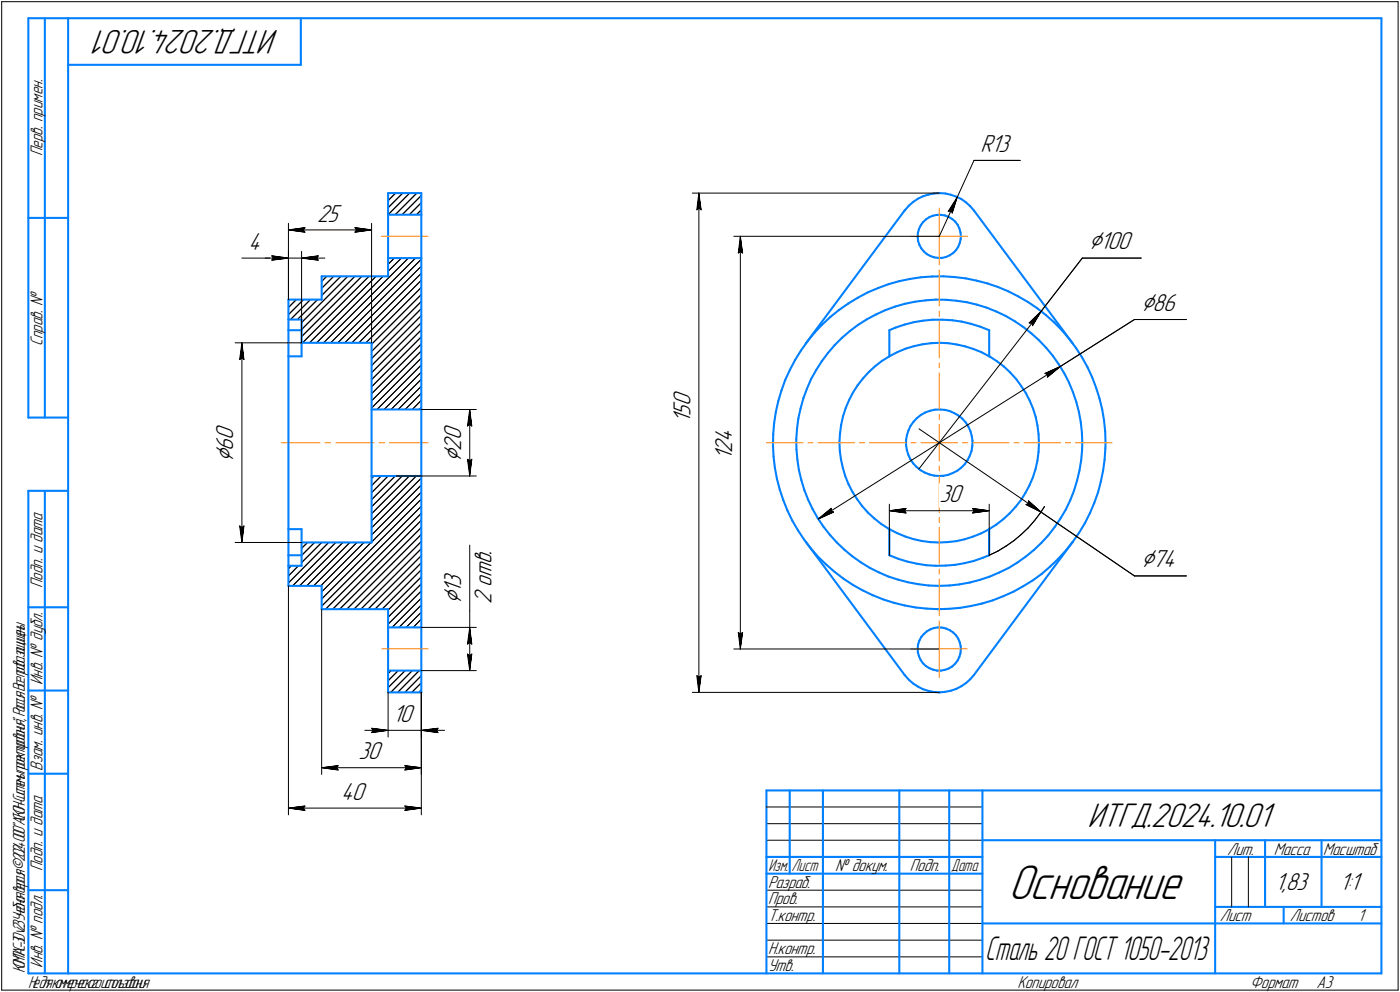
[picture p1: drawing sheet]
<svg xmlns="http://www.w3.org/2000/svg" width="421mm" height="298mm" viewBox="0 0 421 298" stroke-linecap="round" stroke-linejoin="round" font-family="sans-serif">
<defs><g id="words">
<text font-size="15.6" x="303.3" y="270.1">Основание</text>
<g font-size="10.9">
<text x="83.9" y="9" transform="rotate(-180 83.9 9)">ИТГД.2024.10.01</text>
<text x="327.1" y="248.5">ИТГД.2024.10.01</text>
</g>
<text font-size="10.6" x="296.4" y="288.5">Сталь 20 ГОСТ 1050-2013</text>
<g font-size="8.5">
<text x="327.5" y="75">⌀100</text>
<text x="343.2" y="93.5">⌀86</text>
<text x="70.2" y="138.8" transform="rotate(-90 70.2 138.8)">⌀</text>
<text x="138.7" y="138.8" transform="rotate(-90 138.7 138.8)">⌀</text>
<text x="343.2" y="170.5">⌀74</text>
<text x="138.7" y="181.5" transform="rotate(-90 138.7 181.5)">⌀</text>
</g>
<g font-size="7.8">
<text x="294.9" y="45.7">R13</text>
<text x="95.3" y="66.6">25</text>
<text x="74.7" y="75">4</text>
<text x="207.7" y="124.9" transform="rotate(-90 207.7 124.9)">5</text>
<text x="207.7" y="122.1" transform="rotate(-90 207.7 122.1)">0</text>
<text x="207.7" y="127" transform="rotate(-90 207.7 127)">1</text>
<text x="70.2" y="135.4" transform="rotate(-90 70.2 135.4)">6</text>
<text x="70.2" y="132.2" transform="rotate(-90 70.2 132.2)">0</text>
<text x="138.7" y="135.4" transform="rotate(-90 138.7 135.4)">2</text>
<text x="138.7" y="132.2" transform="rotate(-90 138.7 132.2)">0</text>
<text x="220.2" y="136.1" transform="rotate(-90 220.2 136.1)">2</text>
<text x="220.2" y="132.9" transform="rotate(-90 220.2 132.9)">4</text>
<text x="220.2" y="138.2" transform="rotate(-90 220.2 138.2)">1</text>
<text x="282.6" y="150.9">30</text>
<text x="147.9" y="166.7" transform="rotate(-90 147.9 166.7)">.</text>
<text x="147.9" y="173.5" transform="rotate(-90 147.9 173.5)">т</text>
<text x="147.9" y="169.5" transform="rotate(-90 147.9 169.5)">в</text>
<text x="138.7" y="178.1" transform="rotate(-90 138.7 178.1)">1</text>
<text x="138.7" y="176" transform="rotate(-90 138.7 176)">3</text>
<text x="147.9" y="176.2" transform="rotate(-90 147.9 176.2)">о</text>
<text x="147.9" y="181.5" transform="rotate(-90 147.9 181.5)">2</text>
<text x="118.2" y="216.9">10</text>
<text x="107.8" y="228.2">30</text>
<text x="102.6" y="240.3">40</text>
<text x="383.5" y="267.5">1,83</text>
<text x="402.9" y="267.5">1:1</text>
</g>
<g font-size="5.5">
<text x="12.8" y="46.9" transform="rotate(-90 12.8 46.9)">Перв. примен.</text>
<text x="12.8" y="103.8" transform="rotate(-90 12.8 103.8)">Справ. №</text>
<text x="12.8" y="176.7" transform="rotate(-90 12.8 176.7)">Подп. и дата</text>
<text x="12.8" y="205.8" transform="rotate(-90 12.8 205.8)">Инв. № дубл.</text>
<text x="12.8" y="231.6" transform="rotate(-90 12.8 231.6)">Взам. инв. №</text>
<text x="369.1" y="256.8">Лит.</text>
<text x="383.1" y="256.8">Масса</text>
<text x="12.8" y="261.7" transform="rotate(-90 12.8 261.7)">Подп. и дата</text>
<text x="251.2" y="261.8">№ докум.</text>
<text x="273.6" y="261.8">Подп.</text>
<text x="231" y="266.8">Разраб.</text>
<text x="231" y="271.8">Пров.</text>
<text x="231" y="276.8">Т.контр.</text>
<text x="366.9" y="276.8">Лист</text>
<text x="387.9" y="276.8">Листов</text>
<text x="408.4" y="276.8">1</text>
<text x="231" y="286.8">Н.контр.</text>
<text x="12.8" y="290.8" transform="rotate(-90 12.8 290.8)">Инв. № подл.</text>
<text x="231" y="291.8">Утв.</text>
<text x="306" y="296.8">Копировал</text>
<text x="376" y="296.8">Формат</text>
<text x="396" y="296.8">A3</text>
</g>
<g font-size="5.4">
<text x="398" y="256.8">Масштаб</text>
<text x="231.1" y="261.8">Изм.</text>
<text x="238.1" y="261.8">Лист</text>
<text x="286.1" y="261.8">Дата</text>
<text x="7.5" y="292.5" transform="rotate(-90 7.5 292.5)">КОМПАС-3Dv23Учебнаяверсия©2024ООО&quot;АСКОН-Системыпроектирования&quot;,Россия.Всеправазащищены.</text>
<text x="8.5" y="296.7">Недлякоммерческогоиспользования</text>
</g>
</g></defs>
<g fill="none" stroke="#000" stroke-width=".3">
<path d="M.5 .5v297zM.5 .5h420zM420.5 .5v297zM116.7 58.2l.2-.2zM208.2 58h74.3zM210.2 58l.7 5zM210.2 58l-.6 5zM210.2 58v150.1zM287.9 59.2l-1.5 4.8zM287.9 59.2l-2.7 4.3zM287.9 59.2l-5.4 11.8zM292.9 48.2l-5 11z"/>
<path d="M292.9 48.2h13.9zM72.8 77.6h8.9zM79.8 77.6h7zM81.7 77.6h5.1zM81.7 76.9l5.1 .7zM81.7 76.9l.5 .7zM81.7 78.2l5.1-.6zM82.2 77.6l-.5 .6zM86.8 75.5v14.5zM86.8 67.1v22.9zM86.8 77.6h3.9zM86.8 69.1l4.9-.7z"/>
<path d="M86.8 69.1l4.9 .7zM86.8 69.1h25zM90.7 75.5v27.5zM90.7 77.6l5 .6zM90.7 77.6l5-.7zM90.7 77.6h7zM91.2 69.1l.5 .7zM91.7 68.4l-.5 .7zM95.2 77.6l.5 .6zM95.7 76.9l-.5 .7zM106.7 69.8l5.1-.7zM106.7 68.4l.5 .7z"/>
<path d="M106.7 68.4l5.1 .7zM107.2 69.1l-.5 .7zM111.8 67.1v35.9zM116.7 64.5l6.5-6.5zM116.7 62.4l4.4-4.4zM116.7 60.3l2.3-2.3zM118.6 77.6l-1.9 1.8zM118.9 64.5l6.5-6.5zM121 64.5l5.7-5.7zM123.1 64.5l3.6-3.6zM125.3 64.5l1.4-1.5zM209.6 63l.6-.5z"/>
<path d="M210.2 62.5l.7 .5zM220.7 71h61.8zM222.1 76l.6-.5zM222.7 71l.7 5zM222.7 75.5l.7 .5zM222.7 71l-.6 5zM222.7 71v124zM285.2 63.5l.9-.2zM286.1 63.3l.3 .7zM325.5 77.6l-12.3 15.9zM325.5 77.6h17.7zM86.8 92.4l2.3-2.4z"/>
<path d="M87 90l-.2 .3zM87.4 96l6-6zM89.5 96l6-6zM90.7 99l16-16zM90.7 96.9l13.9-13.9zM91.3 90l-4.5 4.5zM96.7 88.8l5.8-5.8zM96.7 86.6l3.7-3.6zM96.7 84.6l1.6-1.6zM116.7 81.5l4-3.9zM126.7 97l-14.9 15zM126.7 94.8l-14.9 15z"/>
<path d="M126.7 92.7l-14.9 15.1zM126.7 90.6l-14.9 15zM309.5 97l.9 .1zM309.5 97l3.7-3.5zM310.4 97.1l.2 .8zM313.2 93.5l-2.6 4.4zM313.2 93.5l-36.8 47.4zM341.2 96h15.6zM70.7 103h20zM72.1 108l.7-.5zM72.8 103l.6 5zM72.8 107.5l.6 .5z"/>
<path d="M72.8 103l-.7 5zM72.8 103v60zM90.7 101.1l18.1-18.1zM91 103l20-20zM93.1 103l20-20zM95.2 103l20-20zM97.3 103l25.5-25.4zM99.5 103l25.5-25.4zM101.6 103l25.1-25.1zM103.7 103l23-23zM105.8 103l20.9-20.9zM107.9 103l18.8-18.8z"/>
<path d="M110.1 103l16.6-16.6zM111.8 118.3l14.9-15zM111.8 114.1l14.9-15zM111.8 103.5l14.9-15zM126.7 116l-6.9 7zM126.7 111.8l-11.2 11.2zM126.7 109.7l-13.3 13.3zM126.7 107.6l-14.9 15zM126.7 105.4l-14.9 15.1zM126.7 101.2l-14.9 15zM314.3 112.2l.8 .3zM314.3 112.2l4.6-2.1z"/>
<path d="M315 113.3l3.9-3.2zM315.1 112.5l-.1 .8zM318.9 110.1l22.3-14.1zM117.6 123l9.1-9zM121.9 123l4.8-4.8zM126.7 122.4l-.5 .6zM126.7 120.3l-2.7 2.7zM126.7 123h16.6zM140.6 128l.7-.5zM140.6 138l.7 5zM140.6 138l.7 .5zM141.3 123l.6 5z"/>
<path d="M141.3 127.5l.6 .5zM141.3 123l-.7 5zM141.3 138.5l.6-.5zM141.3 123v20zM141.9 138l-.6 5zM276.4 128.9l36.7 25zM72.1 158l.7 5zM72.1 158l.7 .6zM72.8 158.6l.6-.6zM73.4 158l-.6 5zM111.8 158.6l14.9-14.9zM111.8 154.4l11.3-11.4z"/>
<path d="M111.8 150.1l7.1-7.1zM111.8 145.9l2.8-2.9zM111.8 143.8l.7-.8zM116.7 143l-4.9 5.1zM119.2 143h24.1zM121 143l-9.2 9.3zM125.2 143l-13.4 13.5zM126.7 156.4l-26.6 26.6zM126.7 152.1l-30 30zM126.7 150l-30 30zM126.7 147.9l-14.9 15zM126.7 145.7l-14.9 15.1z"/>
<path d="M246.1 156l3.9-3.3zM246.1 156l4.6-2.1zM246.1 156l72.8-45.9zM249.9 153.5l.8 .4zM250 152.7l-.1 .8zM267.5 151.5v15.3zM267.5 153.5l5-.7zM267.5 153.5l5 .6zM267.5 153.5h30zM272 153.5l.5 .6zM272.5 152.8l-.5 .7zM292.5 154.1l5-.6z"/>
<path d="M292.5 152.8l.5 .7zM292.5 152.8l5 .7zM293 153.5l-.5 .6zM297.5 151.5v15.3zM308.6 151.6l4.5 2.3zM308.6 151.6l.8-.3zM309.3 150.5l.1 .8zM309.3 150.5l3.8 3.4zM311.2 156.4l-1.9 2.2zM312.9 154.1l-1.7 2.3zM313.1 153.9l28.1 19.2zM314.2 152.2l-1.3 1.9z"/>
<path d="M70.7 163h20zM86.8 176.1v68.8zM87.6 170l-.8 .9zM89.7 170l-2.9 3.1zM90.1 176.1l13-13.1zM90.7 166.9l3.9-3.9zM90.7 164.8l1.8-1.8zM94.3 176.1l13.1-13.1zM96.7 177.9l14.9-14.9zM96.7 163l-6 6.1zM98.8 163l-12 12.1zM101 163l-13 13.1z"/>
<path d="M105.2 163l-13 13.1zM109.4 163l-12.9 13.1zM126.7 175.4l-10 10.1zM126.7 171.2l-11.8 11.8zM126.7 167l-16 16zM126.7 162.7l-20.2 20.3zM126.7 160.6l-22.4 22.4zM141.3 163.8v19.8zM297.5 166.8l2.6-1.2zM300.1 165.6l2.5-1.5zM302.6 164.1l2.4-1.7zM305 162.4l2.2-1.8z"/>
<path d="M307.2 160.6l2.1-2zM341.2 173.1h15.6zM96.7 183v49.7zM97.9 183l28.8-28.7zM102.2 183l24.5-24.5zM108.5 183l18.2-18.1zM112.8 183l13.9-13.9zM116.7 187.6l10-10zM116.7 183.3l10-10zM117.9 188.5l8.8-8.8zM120 188.5l6.7-6.7zM122.1 188.5l4.6-4.5z"/>
<path d="M126.4 188.5l.3-.3zM126.7 186l-2.4 2.5zM126.7 188.5h16.6zM140.6 193.5l.7-.5zM140.6 196.5l.7 5zM140.6 196.5l.7 .5zM141.3 183.6v4.9zM141.3 188.5l.6 5zM141.3 193l.6 .5zM141.3 188.5l-.7 5zM141.3 197l.6-.5zM141.3 188.5v13z"/>
<path d="M141.9 196.5l-.6 5zM220.7 195h61.8zM222.1 190l.6 5zM222.1 190l.6 .6zM222.7 190.6l.7-.6zM223.4 190l-.7 5zM109.7 219.5h7zM111.8 218.8l4.9 .7zM111.8 218.8l.4 .7zM112.2 219.5l-.4 .6zM116.7 206.6l5.2-5.1zM116.7 202.4l.9-.9z"/>
<path d="M116.7 208.1v13.4zM116.7 219.5h10zM119.8 201.5l-3.1 3.1zM123.8 208.1l2.9-2.9zM124 201.5l-6.5 6.6zM126.1 201.5l-6.5 6.6zM126.7 207.3l-.7 .8zM126.7 203l-4.9 5.1zM126.7 201.5h16.6zM126.7 208.1v36.8zM126.7 208.1v13.4zM126.7 208.1v24.6z"/>
<path d="M126.7 219.5l5 .6zM126.7 219.5l5-.7zM126.7 219.5h7zM131.2 219.5l.5 .6zM131.7 218.8l-.5 .7zM208.2 208.1h74.3zM209.6 203l.6 5.1zM209.6 203l.6 .5zM210.2 203.5l.7-.5zM210.9 203l-.7 5.1zM96.7 230.7l5-.6zM96.7 230.7l5 .7z"/>
<path d="M96.7 230.7h30zM101.2 230.7l.5 .7zM101.7 230.1l-.5 .6zM111.8 220.1l4.9-.6zM121.8 231.4l4.9-.7zM121.8 230.1l.5 .6zM121.8 230.1l4.9 .6zM122.3 230.7l-.5 .7zM86.8 242.8l4.9-.6zM86.8 242.8l4.9 .7zM86.8 242.8h39.9zM91.2 242.8l.5 .7z"/>
<path d="M91.7 242.2l-.5 .6zM121.8 243.5l4.9-.7zM121.8 242.2l.5 .6zM121.8 242.2l4.9 .6zM122.3 242.8l-.5 .7zM230.5 247.5h65zM230.5 252.5h65zM230.5 242.5h65zM370.4 257.5v15zM375.5 257.5v15zM230.5 267.5h65zM230.5 272.5h65z"/>
<path d="M230.5 277.5h65zM.5 297.5h420zM230.5 282.5h65zM230.5 287.5h65z"/>
</g>
<g fill="none" stroke="#ff8000" stroke-width=".3">
<path d="M114.8 71h13.9zM274 71h8.5zM282.5 71h8.5zM282.5 71v8.5zM282.5 62.5v8.5zM282.5 81.1v10.9zM282.5 93.5v1.6zM282.5 96.5v11zM282.5 109.1v1.4zM282.5 112v11zM84.7 133h11.6zM97.8 133h1.7z"/>
<path d="M101 133h11.5zM114 133h1.7zM117.2 133h11.5zM230.5 133h11zM243 133h1.5zM246 133h11zM258.5 133h1.5zM261.5 133h11zM274 133h1.5zM277 133h5.5zM282.5 133h5.5zM282.5 133v5.5z"/>
<path d="M282.5 124.5v1.5zM282.5 127.5v5.5zM289.5 133h1.5zM292.5 133h11zM305 133h1.5zM308 133h11zM320.5 133h1.5zM323.5 133h11zM282.5 158.6v10.9zM282.5 155.5v1.5zM282.5 143v11zM282.5 140v1.5z"/>
<path d="M282.5 174v11zM282.5 171v1.6zM114.8 195h13.9zM274 195h8.5zM282.5 195h8.5zM282.5 195v8.5zM282.5 186.5v8.5z"/>
</g>
<g fill="none" stroke="#0080ff" stroke-width=".62">
<path d="M8.5 5.5v120zM8.5 5.5h12zM13.5 5.5v120zM20.5 5.5v287zM20.5 5.5h395zM20.5 19.5h70zM90.5 5.5v14zM415.5 5.5v287zM116.7 58h10zM116.7 58v6.5zM126.7 58v6.5zM276.1 59.7l1.5-.7z"/>
<path d="M277.6 59l1.6-.5zM279.2 58.5l1.7-.4zM280.9 58.1l1.7-.1zM282.6 58l1.7 .1zM284.3 58.1l1.7 .4zM286 58.5l1.6 .6zM287.6 59.1l1.6 .7zM289.2 59.8l1.4 1zM8.5 65.5h12zM116.7 77.6v5.4zM116.7 77.6h10zM116.7 64.5h10z"/>
<path d="M116.7 64.5v13.1zM126.7 77.6v45.4zM126.7 64.5v13.1zM272.1 63.3l-29.7 39.9zM272.2 63.1l-.1 .2zM273.4 61.8l1.3-1.1zM273.4 61.8l-1.2 1.3zM274.7 60.7l1.4-1zM276 71.2l.1 1.2zM276.1 70l-.1 1.2zM276.1 72.4l.4 1.1zM276.4 68.8l-.3 1.2z"/>
<path d="M276.5 73.5l.6 1.1zM276.9 67.7l-.5 1.1zM277.1 74.6l.8 1zM277.6 66.8l.9-.9zM277.6 66.8l-.7 .9zM277.9 75.6l.9 .8zM278.5 65.9l1-.7zM278.8 76.4l1.1 .5zM279.5 65.2l1.1-.4zM279.9 76.9l1.1 .4zM280.6 64.8l1.2-.2zM281 77.3l1.2 .2z"/>
<path d="M281.8 64.6h1.2zM282.2 77.5h1.2zM283 64.6l1.2 .1zM283.4 77.5l1.1-.3zM284.2 64.7l1.1 .5zM284.5 77.2l1.2-.5zM285.3 65.2l1.1 .6zM285.7 76.7l1-.7zM286.4 65.8l.9 .8zM286.7 76l.8-.8zM287.3 66.6l.7 1zM288 67.6l.5 1z"/>
<path d="M288.2 74.2l-.7 1zM288.5 68.6l.4 1.2zM288.7 73l-.5 1.2zM288.9 69.8l.1 1.2zM288.9 71.9l-.2 1.1zM289 71l-.1 .9zM290.6 60.8l1.2 1.2zM291.8 62l1.1 1.3zM292.9 63.3l29.7 39.9zM86.8 99.2v7.9zM86.8 99.2h3.9zM86.8 96v3.2z"/>
<path d="M86.8 96h3.9zM86.8 90h9.9zM86.8 90v6zM90.7 96v7zM96.7 83h20zM96.7 83v7zM245 100l-2.1 2.6zM247.3 97.5l2.5-2.3zM247.3 97.5l-2.3 2.5zM249.8 95.2l2.6-2.1zM252.4 93.1l2.7-1.9zM255.1 91.2l2.9-1.7z"/>
<path d="M255.6 99.5l2.5-1.9zM258 89.5l2.9-1.6zM258.1 97.6l2.6-1.6zM260.7 96l2.8-1.5zM260.9 87.9l3.1-1.3zM263.5 94.5l2.8-1.3zM264 86.6l3.2-1.2zM266.3 93.2l2.9-1.1zM267.2 85.4l3.2-.9zM267.5 99.2v7.9zM267.5 99.2l1.9-.8zM269.2 92.1l3-.8z"/>
<path d="M269.4 98.4l2.7-.9zM270.4 84.5l3.3-.7zM272.1 97.5l2.8-.7zM272.2 91.3l3.1-.7zM273.7 83.8l3.3-.5zM274.9 96.8l2.8-.4zM275.3 90.6l3.1-.3zM277 83.3l3.4-.2zM277.7 96.4l2.9-.3zM278.4 90.3l3.1-.3zM280.4 83.1l3.3-.1zM280.6 96.1h2.9z"/>
<path d="M281.5 90l3.1 .1zM283.5 96.1l2.9 .1zM283.7 83l3.4 .3zM284.6 90.1l3.1 .3zM286.4 96.2l2.8 .4zM287.1 83.3l3.4 .4zM287.7 90.4l3.1 .4zM289.2 96.6l2.8 .7zM290.5 83.7l3.2 .6zM290.8 90.8l3 .8zM292 97.3l2.8 .9zM293.7 84.3l3.3 .9z"/>
<path d="M293.8 91.6l3 .9zM294.8 98.2l2.7 1zM296.8 92.5l2.9 1.1zM297 85.2l3.2 1zM297.5 99.2v7.9zM299.7 93.6l2.8 1.3zM300.2 86.2l3.1 1.3zM302.5 94.9l2.7 1.6zM303.3 87.5l3 1.6zM305.2 96.5l2.6 1.8zM306.3 89.1l2.9 1.7zM307.8 98.3l2.4 1.9z"/>
<path d="M309.2 90.8l2.8 1.8zM312 92.6l2.6 2.1zM314.6 94.7l2.5 2.2zM317.1 96.9l2.4 2.4zM319.5 99.3l2.1 2.6zM86.8 107.1h3.9zM86.8 107.1v51.9zM90.7 103v4.1zM90.7 103h21.1zM111.8 103v20zM235 117.3l-.9 3.3zM236.2 114.2l-1.2 3.1z"/>
<path d="M237.6 111.1l-1.4 3.1zM239.2 108.1l-1.6 3zM240.9 105.3l-1.7 2.8zM241.6 119.7l-.8 3zM242.7 116.8l-1.1 2.9zM242.9 102.6l-2 2.7zM244 113.9l-1.3 2.9zM245.5 111.2l-1.5 2.7zM247.2 108.5l-1.7 2.7zM249 106.1l-1.8 2.4zM251.1 103.7l-2.1 2.4zM253.3 101.5l2.3-2z"/>
<path d="M253.3 101.5l-2.2 2.2zM256.5 118l-1.1 2.3zM258 115.8l-1.5 2.2zM259.6 113.7l-1.6 2.1zM261.3 111.8l2-1.8zM261.3 111.8l-1.7 1.9zM263.3 110l2-1.6zM265.3 108.4l2.2-1.3zM267.5 107.1l.2-.1zM267.7 107l2.3-1.2zM270 105.8l2.4-1zM272.4 104.8l2.5-.8z"/>
<path d="M274.9 104l2.5-.5zM277.4 103.5l2.6-.4zM280 103.1l2.6-.1zM282.6 103l2.6 .1zM285.2 103.1l2.6 .4zM287.8 103.5l2.5 .6zM290.3 104.1l2.5 .8zM292.8 104.9l2.4 .9zM295.2 105.8l2.3 1.3zM297.5 107.1h.2zM297.7 107.1l2.1 1.4zM299.8 108.5l2.1 1.6z"/>
<path d="M301.9 110.1l1.9 1.8zM303.8 111.9l1.8 1.9zM305.6 113.8l1.5 2.1zM307.1 115.9l1.4 2.2zM308.5 118.1l1.2 2.3zM310.2 100.2l2.3 2.1zM312.5 102.3l2.2 2.2zM314.7 104.5l2 2.4zM316.7 106.9l1.8 2.6zM318.5 109.5l1.6 2.7zM320.1 112.2l1.4 2.7zM321.5 114.9l1.2 2.9z"/>
<path d="M321.6 101.9l2.1 2.7zM322.7 117.8l1 2.9zM323.7 104.6l1.8 2.8zM325.5 107.4l1.6 2.9zM327.1 110.3l1.4 3.1zM328.5 113.4l1.2 3.2zM329.7 116.6l1 3.2zM330.7 119.8l.8 3.2zM8.5 125.5h12zM111.8 123h14.9zM111.8 123v20zM126.7 123v20z"/>
<path d="M232.5 133.9l.2 3.3zM232.6 130.5l-.1 3.4zM232.7 137.2l.4 3.3zM232.8 127.2l-.2 3.3zM233.3 123.8l-.5 3.4zM234.1 120.6l-.8 3.2zM239.5 131.9l.1 3.2zM239.6 135.1l.2 3.1zM239.7 128.8l-.2 3.1zM239.8 138.2l.5 3zM240.1 125.8l-.4 3zM240.8 122.7l-.7 3.1z"/>
<path d="M252.5 132.9l.1 2.6zM252.6 135.5l.3 2.5zM252.6 130.3l-.1 2.6zM252.9 138l.6 2.5zM253 127.7l-.4 2.6zM253.5 125.1l-.5 2.6zM254.3 122.7l-.8 2.4zM255.4 120.3l-1.1 2.4zM272.5 133.7l.2 1.5zM272.5 132.2v1.5zM272.7 135.2l.5 1.5zM272.8 130.7l-.3 1.5z"/>
<path d="M273.2 136.7l.6 1.3zM273.2 129.3l-.4 1.4zM273.8 138l.9 1.2zM273.9 128l-.7 1.3zM274.7 139.2l1 1.1zM274.8 126.7l-.9 1.3zM275.8 125.6l-1 1.1zM275.8 125.6l1.2-.9zM277 124.7l1.3-.7zM278.3 124l1.4-.6zM279.7 123.4l1.4-.3zM281.1 123.1l1.6-.1z"/>
<path d="M282.7 123l1.4 .2zM284.1 123.2l1.5 .3zM285.6 123.5l1.4 .6zM287 124.1l1.3 .8zM288.3 124.9l1.1 .9zM289.4 125.8l1.1 1.1zM290.2 139.5l-1.1 1zM290.5 126.9l.8 1.3zM291 138.2l-.8 1.3zM291.3 128.2l.6 1.3zM291.7 136.9l-.7 1.3zM291.9 129.5l.4 1.5z"/>
<path d="M292.2 135.5l-.5 1.4zM292.3 131l.2 1.5zM292.4 134l-.2 1.5zM292.5 132.5l-.1 1.5zM309.7 120.4l1 2.4zM310.7 122.8l.8 2.5zM311.5 125.3l.5 2.5zM312 138.4l-.5 2.5zM312 127.8l.4 2.6zM312.4 135.8l-.4 2.6zM312.4 130.4l.1 2.6zM312.5 133.2l-.1 2.6z"/>
<path d="M312.5 133v.2zM323.7 120.7l.8 3.1zM324.5 123.8l.6 3zM325.1 126.8l.3 3.1zM325.2 138.3l-.5 3.1zM325.4 129.9l.1 3.1zM325.5 135.2l-.3 3.1zM325.5 133v2.2zM331.5 123l.6 3.3zM332.1 126.3l.3 3.4zM332.2 138.1l-.4 3.3zM332.4 129.7l.1 3.3z"/>
<path d="M332.5 134.7l-.3 3.4zM332.5 133v1.7zM8.5 147.5v145zM8.5 147.5h12zM13.5 147.5v145zM86.8 159v7.8zM86.8 159h3.9zM90.7 159v4zM111.8 143v20zM111.8 143h14.9zM126.7 143v45.5zM233.1 140.5l.6 3.4z"/>
<path d="M233.7 143.9l.8 3.2zM234.5 147.1l1.1 3.2zM235.6 150.3l1.2 3.1zM236.8 153.4l1.5 3.1zM238.3 156.5l1.7 2.8zM240 159.3l1.9 2.9zM240.3 141.2l.7 3.1zM241 144.3l.9 3zM241.9 147.3l1.1 2.8zM243 150.1l1.4 2.9zM244.4 153l1.5 2.7zM245.9 155.7l1.8 2.6z"/>
<path d="M247.7 158.3l1.9 2.4zM253.5 140.5l.7 2.6zM254.2 143.1l1 2.4zM255.2 145.5l1.2 2.3zM256.4 147.8l1.4 2.2zM257.8 150l1.5 2.1zM259.3 152.1l1.8 1.9zM261.1 154l1.9 1.8zM263 155.8l2 1.6zM265 157.4l2.2 1.4zM267.2 158.8l.3 .2zM267.5 159v7.8z"/>
<path d="M267.5 159l2.3 1.2zM275.7 140.3l1.2 1zM276.9 141.3l1.3 .7zM278.2 142l1.4 .6zM279.6 142.6l1.4 .3zM281 142.9l1.5 .1zM282.5 143h1.2zM283.7 143l1.5-.3zM285.2 142.7l1.4-.6zM286.6 142.1l1.3-.7zM287.9 141.4l1.2-.9zM297.3 159.1l.2-.1z"/>
<path d="M297.5 159v7.8zM297.5 159l2.2-1.4zM299.7 157.6l2.1-1.6zM301.8 156l1.9-1.7zM305.4 152.3l-1.7 2zM307.1 150.3l-1.7 2zM308.4 148.1l-1.3 2.2zM309.7 145.8l-1.3 2.3zM310.7 143.4l-1 2.4zM311.5 140.9l-.8 2.5zM317.2 158.4l-1.9 2.5zM319 155.8l-1.8 2.6z"/>
<path d="M320.5 153.1l-1.5 2.7zM321.9 150.3l-1.4 2.8zM323 147.4l-1.1 2.9zM323.9 144.4l-.9 3zM324.7 141.4l-.8 3zM326.3 157.2l-1.7 2.9zM327.8 154.1l-1.5 3.1zM329.1 151.1l-1.3 3zM330.3 147.9l-1.2 3.2zM331.1 144.7l-.8 3.2zM331.8 141.4l-.7 3.3zM86.8 166.8v3.2z"/>
<path d="M86.8 166.8h3.9zM86.8 176.1h9.9zM86.8 170h3.9zM86.8 170v6.1zM90.7 163v7zM90.7 163h21.1zM96.7 176.1v6.9zM241.9 162.2l2 2.6zM242.4 162.8l29.7 40zM243.9 164.8l2.2 2.6zM246.1 167.4l2.4 2.3zM248.5 169.7l2.6 2.2z"/>
<path d="M249.6 160.7l2.1 2.3zM251.1 171.9l2.6 2zM251.7 163l2.2 2.2zM253.7 173.9l2.8 1.9zM253.9 165.2l2.4 1.9zM256.3 167.1l2.6 1.8zM256.5 175.8l3 1.6zM258.9 168.9l2.6 1.7zM259.5 177.4l3 1.5zM261.5 170.6l2.8 1.4zM262.5 178.9l3.1 1.2zM264.3 172l2.9 1.2z"/>
<path d="M267.2 173.2l2.9 1zM267.5 166.8l2.7 1.1zM269.8 160.2l2.4 1zM270.1 174.2l3 .8zM270.2 167.9l2.8 .9zM272.2 161.2l2.5 .8zM273 168.8l2.8 .6zM273.1 175l3.1 .5zM274.7 162l2.6 .6zM275.8 169.4l2.8 .4zM276.2 175.5l3.1 .4zM277.3 162.6l2.5 .3z"/>
<path d="M278.6 169.8l2.9 .2zM279.3 175.9l3.1 .2zM279.8 162.9l2.6 .1zM281.5 170h2.9zM282.4 176.1l3.2-.2zM282.4 163l2.6-.1zM284.4 170l2.9-.3zM285 162.9l2.6-.3zM285.6 175.9l3-.3zM287.3 169.7l2.8-.5zM287.6 162.6l2.5-.5zM288.6 175.6l3.1-.6z"/>
<path d="M290.1 169.2l2.8-.7zM290.1 162.1l2.5-.8zM291.7 175l3-.8zM292.6 161.3l2.4-1zM292.9 168.5l2.8-.9zM294.7 174.2l2.9-.9zM295 160.3l2.3-1.2zM295.7 167.6l1.8-.8zM297.6 173.3l2.9-1.3zM300.5 172l2.8-1.3zM301.8 179.2l3-1.4zM303.3 170.7l2.7-1.6z"/>
<path d="M304.8 177.8l2.9-1.6zM306 169.1l2.5-1.9zM307.7 176.2l2.9-1.8zM308.5 167.2l2.5-1.9zM310.6 174.4l2.7-2zM311 165.3l2.2-2.2zM313.3 172.4l2.6-2.2zM315.3 160.9l-2.1 2.2zM315.9 170.2l2.4-2.3zM320.5 165.4l-2.2 2.5zM322.6 162.8l-2.1 2.6zM322.6 162.8l-29.7 40z"/>
<path d="M324.6 160.1l-2 2.7zM8.5 182.5h12zM96.7 183h20zM116.7 183v5.5zM116.7 188.5h10zM116.7 188.5v13zM126.7 188.5v13zM265.6 180.1l3.2 1zM268.8 181.1l3.3 .8zM272.1 181.9l3.3 .6zM275.4 182.5l3.3 .4zM276 194.8l.1 1.2z"/>
<path d="M276.1 196l.3 1.2zM276.1 193.7l-.1 1.1zM276.4 197.2l.5 1.1zM276.5 192.5l-.4 1.2zM276.9 198.3l.7 1zM277.1 191.4l-.6 1.1zM277.6 199.3l.9 .9zM277.9 190.5l-.8 .9zM277.9 190.5l.9-.8zM278.7 182.9l3.4 .1zM278.8 189.7l1.1-.6zM279.9 189.1l1.1-.4z"/>
<path d="M281 188.7l1.2-.2zM282.1 183l3.3-.1zM282.2 188.5l1.2 .1zM283.4 188.6l1.1 .3zM284.5 188.9l1.2 .5zM285.4 182.9l3.4-.2zM285.7 189.4l1 .6zM286.7 190l.8 .9zM287.5 190.9l.7 1zM288 198.5l-.7 .9zM288.2 191.9l.5 1.1zM288.5 197.4l-.5 1.1z"/>
<path d="M288.7 193l.2 1.2zM288.8 182.7l3.3-.6zM288.9 196.3l-.4 1.1zM288.9 194.2l.1 .8zM289 195l-.1 1.3zM292.1 182.1l3.3-.7zM295.4 181.4l3.2-1zM298.6 180.4l3.2-1.2zM8.5 207.5h12zM116.7 201.5v6.6zM116.7 208.1h10zM116.7 201.5h10z"/>
<path d="M126.7 201.5v6.6zM272.1 202.8l.1 .2zM272.2 203l1.2 1.3zM273.4 204.3l1.3 1.1zM274.7 205.4l1.4 .9zM276.1 206.3l1.5 .8zM277.6 207.1l1.6 .5zM278.5 200.2l1 .6zM279.2 207.6l1.7 .3zM279.5 200.8l1.1 .4zM280.6 201.2l1.2 .3zM280.9 207.9l1.7 .2z"/>
<path d="M281.8 201.5h1.2zM282.6 208.1l1.7-.2zM283 201.5l1.2-.2zM284.2 201.3l1.1-.4zM284.3 207.9l1.7-.4zM285.3 200.9l1.1-.6zM286 207.5l1.6-.5zM286.4 200.3l.9-.9zM287.6 207l1.6-.8zM289.2 206.2l1.4-1zM290.6 205.2l1.2-1.1zM292.9 202.8l-1.1 1.3z"/>
<path d="M8.5 232.5h12zM230.5 237.5h185zM230.5 237.5v55zM237.5 237.5v25zM247.5 237.5v55zM270.5 237.5v55zM285.5 237.5v55zM295.5 237.5v55zM230.5 257.5h65zM295.5 252.5h120zM365.5 252.5v40zM365.5 257.5h15z"/>
<path d="M380.5 252.5v20zM380.5 257.5h35zM397.5 252.5v20zM8.5 267.5h12zM230.5 262.5h65zM295.5 277.5h70zM365.5 277.5h50zM365.5 272.5h50zM386.1 272.5v5zM8.5 292.5h12zM20.5 292.5h395z"/>
</g>
<g fill="#fff" stroke="#fff" stroke-width=".3">
<path d="M133 127.2h7.3zM133 127.3h7.3zM133 127.3h7.3zM133 127.4h7.3zM133 127.5h7.3zM133 127.5h7.3zM133 127.6h7.3zM133 127.6h7.3zM133 127.7h7.3zM133 127.7h7.3zM133 127.8h7.3zM133 127.8h7.3zM133 127.9h7.3zM133 128h7.3zM133 128h7.3zM133 128.1h7.3zM133 128.1h7.3zM133 128.2h7.3zM133 128.2h7.3zM133 128.3h7.3zM133 128.4h7.3zM133 128.4h7.3zM133 128.5h7.3zM133 128.5h7.3zM133 128.6h7.3zM133 128.6h7.3zM133 128.7h7.3zM133 128.7h7.3zM133 128.8h7.3zM133 128.9h7.3zM133 128.9h7.3zM133 129h7.3zM133 129h7.3zM133 129.1h7.3zM133 129.1h7.3zM133 129.2h7.3zM133 129.3h7.3zM133 129.3h7.3zM133 129.4h7.3zM133 129.4h7.3zM133 129.5h7.3zM133 129.5h7.3zM133 129.6h7.3zM133 129.7h7.3zM133 129.7h7.3zM133 129.8h7.3zM133 129.8h7.3zM133 129.9h7.3zM133 129.9h7.3zM133 130h7.3zM133 130h7.3zM133 130.1h7.3zM133 130.2h7.3zM133 130.2h7.3zM133 130.3h7.3zM133 130.3h7.3zM133 130.4h7.3zM133 130.4h7.3zM133 130.5h7.3zM133 130.6h7.3zM133 130.6h7.3zM133 130.7h7.3zM133 130.7h7.3zM133 130.8h7.3zM133 130.8h7.3zM133 130.9h7.3zM133 131h7.3zM133 131h7.3zM133 131.1h7.3zM133 131.1h7.3zM133 131.2h7.3zM133 131.2h7.3zM133 131.3h7.3zM133 131.3h7.3zM133 131.4h7.3zM133 131.5h7.3zM133 131.5h7.3zM133 131.6h7.3zM133 131.6h7.3zM133 131.7h7.3zM133 131.7h7.3zM133 131.8h7.3zM133 131.9h7.3zM133 131.9h7.3zM133 132h7.3zM133 132h7.3zM133 132.1h7.3zM133 132.1h7.3zM133 132.2h7.3zM133 132.2h7.3zM133 132.3h7.3zM133 132.4h7.3zM133 132.4h7.3zM133 132.5h7.3zM133 132.5h7.3zM133 132.6h7.3zM133 132.6h7.3zM133 132.7h7.3zM133 132.8h7.3zM133 132.8h7.3zM133 132.9h7.3zM133 132.9h7.3zM133 133h7.3zM133 133h7.3zM133 133.1h7.3zM133 133.2h7.3zM133 133.2h7.3zM133 133.3h7.3zM133 133.3h7.3zM133 133.4h7.3zM133 133.4h7.3zM133 133.5h7.3zM133 133.5h7.3zM133 133.6h7.3zM133 133.7h7.3zM133 133.7h7.3zM133 133.8h7.3zM133 133.8h7.3zM133 133.9h7.3zM133 133.9h7.3zM133 134h7.3zM133 134.1h7.3zM133 134.1h7.3zM133 134.2h7.3zM133 134.2h7.3zM133 134.3h7.3zM133 134.3h7.3zM133 134.4h7.3zM133 134.5h7.3zM133 134.5h7.3zM133 134.6h7.3zM133 134.6h7.3zM133 134.7h7.3zM133 134.7h7.3zM133 134.8h7.3zM133 134.8h7.3zM133 134.9h7.3zM133 135h7.3zM133 135h7.3zM133 135.1h7.3zM133 135.1h7.3zM133 135.2h7.3zM133 135.2h7.3zM133 135.3h7.3zM133 135.4h7.3zM133 135.4h7.3zM133 135.5h7.3zM133 135.5h7.3zM133 135.6h7.3zM133 135.6h7.3zM133 135.7h7.3zM133 135.7h7.3zM133 135.8h7.3zM133 135.9h7.3zM133 135.9h7.3zM133 136h7.3zM133 136h7.3zM133 136.1h7.3zM133 136.1h7.3zM133 136.2h7.3zM133 136.3h7.3zM133 136.3h7.3zM133 136.4h7.3zM133 136.4h7.3zM133 136.5h7.3zM133 136.5h7.3zM133 136.6h7.3zM133 136.7h7.3zM133 136.7h7.3zM133 136.8h7.3zM133 136.8h7.3zM133 136.9h7.3zM133 136.9h7.3zM133 137h7.3zM133 137h7.3zM133 137.1h7.3zM133 137.2h7.3zM133 137.2h7.3zM133 137.3h7.3zM133 137.3h7.3zM133 137.4h7.3zM133 137.4h7.3zM133 137.5h7.3zM133 137.6h7.3zM133 137.6h7.3zM133 137.7h7.3zM133 137.7h7.3zM133 137.8h7.3zM133 137.8h7.3zM133 137.9h7.3zM133 138h7.3zM133 138h7.3zM133 138.1h7.3zM133 138.1h7.3zM133 138.2h7.3zM133 138.2h7.3zM133 138.3h7.3zM133 138.3h7.3zM133 138.4h7.3zM133 138.5h7.3zM133 138.5h7.3zM133 138.6h7.3zM133 138.6h7.3zM133 138.7h7.3zM133 138.7h7.3zM133 138.8h7.3z"/>
<path d="M141.2 123.2h.2zM141.2 123.3h.2zM141.2 123.3h.2zM141.2 123.4h.2zM141.2 123.4h.2zM141.1 123.5h.4zM141.1 123.6h.4zM141.1 123.6h.5zM141.1 123.7h.5zM141 123.7h.6zM141 123.8h.6zM141 123.8h.6zM140.9 123.9h.8zM140.9 124h.8zM140.9 124h.8zM140.9 124.1h.8zM140.9 124.1h.8zM140.8 124.2h1zM140.8 124.2h1zM140.8 124.3h1zM140.8 124.3h1zM140.7 124.4h1.2zM140.7 124.5h1.2zM140.7 124.5h1.2zM140.7 124.6h1.3zM140.7 124.6h1.3zM140.6 124.7h1.4zM140.6 124.7h1.4zM140.5 124.8h1.5zM140.5 124.9h1.6zM140.5 124.9h1.6zM140.5 125h1.6zM140.5 125h1.6zM140.5 125.1h1.6zM140.5 125.1h1.6zM140.5 125.2h1.6zM140.5 125.3h1.6zM140.5 125.3h1.6zM140.5 125.4h1.6zM140.5 125.4h1.6zM140.5 125.5h1.6zM140.5 125.5h1.6zM140.5 125.6h1.6zM140.4 125.6h1.7zM140.4 125.7h1.7zM140.4 125.8h1.8zM140.4 125.8h1.8zM140.4 125.9h1.8zM140.4 125.9h1.8zM140.4 126h1.8zM140.4 126h1.8zM140.4 126.1h1.8zM140.4 126.2h1.8zM140.4 126.2h1.8zM140.4 126.3h1.8zM140.4 126.3h1.8zM140.4 126.4h1.8zM140.4 126.4h1.8zM140.3 126.5h1.9zM140.3 126.5h1.9zM140.3 126.6h1.9zM140.3 126.7h1.9zM140.3 126.7h2zM140.3 126.8h2zM140.3 126.8h2zM140.3 126.9h2zM140.3 126.9h2zM140.3 127h2zM140.3 127.1h2zM140.3 127.1h2zM140.3 127.2h2.1zM140.3 127.2h2.1zM140.2 127.3h2.2zM140.2 127.3h2.2zM140.2 127.4h2.2zM140.2 127.5h2.2zM140.2 127.5h2.2zM140.2 127.6h2.2zM140.2 127.6h2.2zM140.2 127.7h2.2zM140.2 127.7h2.2zM140.2 127.8h2.2zM140.2 127.8h2.2zM140.2 127.9h2.2zM140.2 128h2.2zM140.2 128h2.2zM140.2 128.1h2.3zM140.1 128.1h2.4zM140.1 128.2h2.4zM140.1 128.2h2.4zM140.1 128.3h2.4zM140.1 128.4h2.4zM140.1 128.4h2.4zM140.1 128.5h2.4z"/>
<path d="M140 137.6h2.5zM140.1 137.6h2.4zM140.1 137.7h2.4zM140.1 137.7h2.4zM140.1 137.8h2.4zM140.1 137.8h2.4zM140.1 137.9h2.4zM140.1 138h2.4zM140.2 138h2.3zM140.2 138.1h2.2zM140.2 138.1h2.2zM140.2 138.2h2.2zM140.2 138.2h2.2zM140.2 138.3h2.2zM140.2 138.3h2.2zM140.2 138.4h2.2zM140.2 138.5h2.2zM140.2 138.5h2.2zM140.2 138.6h2.2zM140.2 138.6h2.2zM140.2 138.7h2.2zM140.2 138.7h2.2zM140.3 138.8h2.1zM140.3 138.9h2.1zM140.3 138.9h2.1zM140.3 139h2zM140.3 139h2zM140.3 139.1h2zM140.3 139.1h2zM140.3 139.2h2zM140.3 139.2h2zM140.3 139.3h2zM140.3 139.4h2zM140.3 139.4h1.9zM140.3 139.5h1.9zM140.3 139.5h1.9zM140.3 139.6h1.9zM140.4 139.6h1.8zM140.4 139.7h1.8zM140.4 139.8h1.8zM140.4 139.8h1.8zM140.4 139.9h1.8zM140.4 139.9h1.8zM140.4 140h1.8zM140.4 140h1.8zM140.4 140.1h1.8zM140.4 140.2h1.8zM140.4 140.2h1.8zM140.4 140.3h1.8zM140.4 140.3h1.7zM140.4 140.4h1.7zM140.5 140.4h1.6zM140.5 140.5h1.6zM140.5 140.5h1.6zM140.5 140.6h1.6zM140.5 140.7h1.6zM140.5 140.7h1.6zM140.5 140.8h1.6zM140.5 140.8h1.6zM140.5 140.9h1.6zM140.5 140.9h1.6zM140.5 141h1.6zM140.5 141.1h1.6zM140.5 141.1h1.6zM140.5 141.2h1.6zM140.5 141.2h1.5zM140.6 141.3h1.4zM140.6 141.3h1.4zM140.7 141.4h1.3zM140.7 141.4h1.3zM140.7 141.5h1.2zM140.7 141.6h1.2zM140.7 141.6h1.2zM140.8 141.7h1zM140.8 141.7h1zM140.8 141.8h1zM140.8 141.8h1zM140.8 141.9h1zM140.9 142h.8zM140.9 142h.8zM140.9 142.1h.8zM140.9 142.1h.8zM140.9 142.2h.8zM141 142.2h.6zM141 142.3h.6zM141.1 142.4h.5zM141.1 142.4h.5zM141.1 142.5h.5zM141.1 142.5h.4zM141.1 142.6h.4zM141.2 142.6h.2zM141.2 142.7h.2zM141.2 142.7h.2zM141.2 142.8h.2zM141.2 142.9h.2z"/>
<path d="M133 171.4h7.3zM133 171.4h7.3zM133 171.5h7.3zM133 171.5h7.3zM133 171.6h7.3zM133 171.6h7.3zM133 171.7h7.3zM133 171.8h7.3zM133 171.8h7.3zM133 171.9h7.3zM133 171.9h7.3zM133 172h7.3zM133 172h7.3zM133 172.1h7.3zM133 172.2h7.3zM133 172.2h7.3zM133 172.3h7.3zM133 172.3h7.3zM133 172.4h7.3zM133 172.4h7.3zM133 172.5h7.3zM133 172.6h7.3zM133 172.6h7.3zM133 172.7h7.3zM133 172.7h7.3zM133 172.8h7.3zM133 172.8h7.3zM133 172.9h7.3zM133 172.9h7.3zM133 173h7.3zM133 173.1h7.3zM133 173.1h7.3zM133 173.2h7.3zM133 173.2h7.3zM133 173.3h7.3zM133 173.3h7.3zM133 173.4h7.3zM133 173.5h7.3zM133 173.5h7.3zM133 173.6h7.3zM133 173.6h7.3zM133 173.7h7.3zM133 173.7h7.3zM133 173.8h7.3zM133 173.8h7.3zM133 173.9h7.3zM133 174h7.3zM133 174h7.3zM133 174.1h7.3zM133 174.1h7.3zM133 174.2h7.3zM133 174.2h7.3zM133 174.3h7.3zM133 174.4h7.3zM133 174.4h7.3zM133 174.5h7.3zM133 174.5h7.3zM133 174.6h7.3zM133 174.6h7.3zM133 174.7h7.3zM133 174.8h7.3zM133 174.8h7.3zM133 174.9h7.3zM133 174.9h7.3zM133 175h7.3zM133 175h7.3zM133 175.1h7.3zM133 175.1h7.3zM133 175.2h7.3zM133 175.3h7.3zM133 175.3h7.3zM133 175.4h7.3zM133 175.4h7.3zM133 175.5h7.3zM133 175.5h7.3zM133 175.6h7.3zM133 175.7h7.3zM133 175.7h7.3zM133 175.8h7.3zM133 175.8h7.3zM133 175.9h7.3zM133 175.9h7.3zM133 176h7.3zM133 176.1h7.3zM133 176.1h7.3zM133 176.2h7.3zM133 176.2h7.3zM133 176.3h7.3zM133 176.3h7.3zM133 176.4h7.3zM133 176.4h7.3zM133 176.5h7.3zM133 176.6h7.3zM133 176.6h7.3zM133 176.7h7.3zM133 176.7h7.3zM133 176.8h7.3zM133 176.8h7.3zM133 176.9h7.3zM133 177h7.3zM133 177h7.3zM133 177.1h7.3zM133 177.1h7.3zM133 177.2h7.3zM133 177.2h7.3zM133 177.3h7.3zM133 177.3h7.3zM133 177.4h7.3zM133 177.5h7.3zM133 177.5h7.3zM133 177.6h7.3zM133 177.6h7.3zM133 177.7h7.3zM133 177.7h7.3zM133 177.8h7.3zM133 177.9h7.3zM133 177.9h7.3zM133 178h7.3zM133 178h7.3zM133 178.1h7.3zM133 178.1h7.3zM133 178.2h7.3zM133 178.3h7.3zM133 178.3h7.3zM133 178.4h7.3zM133 178.4h7.3zM133 178.5h7.3zM133 178.5h7.3zM133 178.6h7.3zM133 178.6h7.3zM133 178.7h7.3zM133 178.8h7.3zM133 178.8h7.3zM133 178.9h7.3zM133 178.9h7.3zM133 179h7.3zM133 179h7.3zM133 179.1h7.3zM133 179.2h7.3zM133 179.2h7.3zM133 179.3h7.3zM133 179.3h7.3zM133 179.4h7.3zM133 179.4h7.3zM133 179.5h7.3zM133 179.5h7.3zM133 179.6h7.3zM133 179.7h7.3zM133 179.7h7.3zM133 179.8h7.3zM133 179.8h7.3zM133 179.9h7.3zM133 179.9h7.3zM133 180h7.3zM133 180.1h7.3zM133 180.1h7.3zM133 180.2h7.3zM133 180.2h7.3zM133 180.3h7.3zM133 180.3h7.3zM133 180.4h7.3zM133 180.5h7.3zM133 180.5h7.3zM133 180.6h7.3zM133 180.6h7.3zM133 180.7h7.3zM133 180.7h7.3zM133 180.8h7.3zM133 180.8h7.3zM133 180.9h7.3zM133 181h7.3zM133 181h7.3zM133 181.1h7.3zM133 181.1h7.3zM133 181.2h7.3zM133 181.2h7.3zM133 181.3h7.3zM133 181.4h7.3zM133 181.4h7.3zM133 181.5h7.3z"/>
<path d="M142.2 165.8h7.2zM142.2 165.8h7.2zM142.2 165.9h7.2zM142.2 165.9h7.2zM142.2 166h7.2zM142.2 166.1h7.2zM142.2 166.1h7.2zM142.2 166.2h7.2zM142.2 166.2h7.2zM142.2 166.3h7.2zM142.2 166.3h7.2zM142.2 166.4h7.2zM142.2 166.5h7.2zM142.2 166.5h7.2zM142.2 166.6h7.2zM142.2 166.6h7.2zM142.2 166.7h7.2zM142.2 166.7h7.2zM142.2 166.8h7.2zM142.2 166.8h7.2zM142.2 166.9h7.2zM142.2 167h7.2zM142.2 167h7.2zM142.2 167.1h7.2zM142.2 167.1h7.2zM142.2 167.2h7.2zM142.2 167.2h7.2zM142.2 167.3h7.2zM142.2 167.4h7.2zM142.2 167.4h7.2zM142.2 167.5h7.2zM142.2 167.5h7.2zM142.2 167.6h7.2zM142.2 167.6h7.2zM142.2 167.7h7.2zM142.2 167.8h7.2zM142.2 167.8h7.2zM142.2 167.9h7.2zM142.2 167.9h7.2zM142.2 168h7.2zM142.2 168h7.2zM142.2 168.1h7.2zM142.2 168.1h7.2zM142.2 168.2h7.2zM142.2 168.3h7.2zM142.2 168.3h7.2zM142.2 168.4h7.2zM142.2 168.4h7.2zM142.2 168.5h7.2zM142.2 168.5h7.2zM142.2 168.6h7.2zM142.2 168.7h7.2zM142.2 168.7h7.2zM142.2 168.8h7.2zM142.2 168.8h7.2zM142.2 168.9h7.2zM142.2 168.9h7.2zM142.2 169h7.2zM142.2 169.1h7.2zM142.2 169.1h7.2zM142.2 169.2h7.2zM142.2 169.2h7.2zM142.2 169.3h7.2zM142.2 169.3h7.2zM142.2 169.4h7.2zM142.2 169.4h7.2zM142.2 169.5h7.2zM142.2 169.6h7.2zM142.2 169.6h7.2zM142.2 169.7h7.2zM142.2 169.7h7.2zM142.2 169.8h7.2zM142.2 169.8h7.2zM142.2 169.9h7.2zM142.2 170h7.2zM142.2 170h7.2zM142.2 170.1h7.2zM142.2 170.1h7.2zM142.2 170.2h7.2zM142.2 170.2h7.2zM142.2 170.3h7.2zM142.2 170.3h7.2zM142.2 170.4h7.2zM142.2 170.5h7.2zM142.2 170.5h7.2zM142.2 170.6h7.2zM142.2 170.6h7.2zM142.2 170.7h7.2zM142.2 170.7h7.2zM142.2 170.8h7.2zM142.2 170.9h7.2zM142.2 170.9h7.2zM142.2 171h7.2zM142.2 171h7.2zM142.2 171.1h7.2zM142.2 171.1h7.2zM142.2 171.2h7.2zM142.2 171.3h7.2zM142.2 171.3h7.2zM142.2 171.4h7.2zM142.2 171.4h7.2zM142.2 171.5h7.2zM142.2 171.5h7.2zM142.2 171.6h7.2zM142.2 171.6h7.2zM142.2 171.7h7.2zM142.2 171.8h7.2zM142.2 171.8h7.2zM142.2 171.9h7.2zM142.2 171.9h7.2zM142.2 172h7.2zM142.2 172h7.2zM142.2 172.1h7.2zM142.2 172.2h7.2zM142.2 172.2h7.2zM142.2 172.3h7.2zM142.2 172.3h7.2zM142.2 172.4h7.2zM142.2 172.4h7.2zM142.2 172.5h7.2zM142.2 172.6h7.2zM142.2 172.6h7.2zM142.2 172.7h7.2zM142.2 172.7h7.2zM142.2 172.8h7.2zM142.2 172.8h7.2zM142.2 172.9h7.2zM142.2 172.9h7.2zM142.2 173h7.2zM142.2 173.1h7.2zM142.2 173.1h7.2zM142.2 173.2h7.2zM142.2 173.2h7.2zM142.2 173.3h7.2zM142.2 173.3h7.2zM142.2 173.4h7.2zM142.2 173.5h7.2zM142.2 173.5h7.2zM142.2 173.6h7.2zM142.2 173.6h7.2zM142.2 173.7h7.2zM142.2 173.7h7.2zM142.2 173.8h7.2zM142.2 173.8h7.2zM142.2 173.9h7.2zM142.2 174h7.2zM142.2 174h7.2zM142.2 174.1h7.2zM142.2 174.1h7.2zM142.2 174.2h7.2zM142.2 174.2h7.2zM142.2 174.3h7.2zM142.2 174.4h7.2zM142.2 174.4h7.2zM142.2 174.5h7.2zM142.2 174.5h7.2zM142.2 174.6h7.2zM142.2 174.6h7.2zM142.2 174.7h7.2zM142.2 174.8h7.2zM142.2 174.8h7.2zM142.2 174.9h7.2zM142.2 174.9h7.2zM142.2 175h7.2zM142.2 175h7.2zM142.2 175.1h7.2zM142.2 175.1h7.2zM142.2 175.2h7.2zM142.2 175.3h7.2zM142.2 175.3h7.2zM142.2 175.4h7.2zM142.2 175.4h7.2zM142.2 175.5h7.2zM142.2 175.5h7.2zM142.2 175.6h7.2zM142.2 175.7h7.2zM142.2 175.7h7.2zM142.2 175.8h7.2zM142.2 175.8h7.2zM142.2 175.9h7.2zM142.2 175.9h7.2zM142.2 176h7.2zM142.2 176.1h7.2zM142.2 176.1h7.2zM142.2 176.2h7.2zM142.2 176.2h7.2zM142.2 176.3h7.2zM142.2 176.3h7.2zM142.2 176.4h7.2zM142.2 176.4h7.2zM142.2 176.5h7.2zM142.2 176.6h7.2zM142.2 176.6h7.2zM142.2 176.7h7.2zM142.2 176.7h7.2zM142.2 176.8h7.2zM142.2 176.8h7.2zM142.2 176.9h7.2zM142.2 177h7.2zM142.2 177h7.2zM142.2 177.1h7.2zM142.2 177.1h7.2zM142.2 177.2h7.2zM142.2 177.2h7.2zM142.2 177.3h7.2zM142.2 177.3h7.2zM142.2 177.4h7.2zM142.2 177.5h7.2zM142.2 177.5h7.2zM142.2 177.6h7.2zM142.2 177.6h7.2zM142.2 177.7h7.2zM142.2 177.7h7.2zM142.2 177.8h7.2zM142.2 177.9h7.2zM142.2 177.9h7.2zM142.2 178h7.2zM142.2 178h7.2zM142.2 178.1h7.2zM142.2 178.1h7.2zM142.2 178.2h7.2zM142.2 178.3h7.2zM142.2 178.3h7.2zM142.2 178.4h7.2zM142.2 178.4h7.2zM142.2 178.5h7.2zM142.2 178.5h7.2zM142.2 178.6h7.2zM142.2 178.6h7.2zM142.2 178.7h7.2zM142.2 178.8h7.2zM142.2 178.8h7.2zM142.2 178.9h7.2zM142.2 178.9h7.2zM142.2 179h7.2zM142.2 179h7.2zM142.2 179.1h7.2zM142.2 179.2h7.2zM142.2 179.2h7.2zM142.2 179.3h7.2zM142.2 179.3h7.2zM142.2 179.4h7.2zM142.2 179.4h7.2zM142.2 179.5h7.2zM142.2 179.5h7.2zM142.2 179.6h7.2zM142.2 179.7h7.2zM142.2 179.7h7.2zM142.2 179.8h7.2zM142.2 179.8h7.2zM142.2 179.9h7.2zM142.2 179.9h7.2zM142.2 180h7.2zM142.2 180.1h7.2zM142.2 180.1h7.2zM142.2 180.2h7.2zM142.2 180.2h7.2zM142.2 180.3h7.2zM142.2 180.3h7.2zM142.2 180.4h7.2zM142.2 180.5h7.2zM142.2 180.5h7.2zM142.2 180.6h7.2zM142.2 180.6h7.2zM142.2 180.7h7.2zM142.2 180.7h7.2zM142.2 180.8h7.2zM142.2 180.8h7.2zM142.2 180.9h7.2zM142.2 181h7.2zM142.2 181h7.2zM142.2 181.1h7.2zM142.2 181.1h7.2zM142.2 181.2h7.2zM142.2 181.2h7.2zM142.2 181.3h7.2zM142.2 181.4h7.2zM142.2 181.4h7.2zM142.2 181.5h7.2z"/>
<path d="M141.2 188.7h.2zM141.2 188.8h.2zM141.2 188.8h.2zM141.2 188.9h.2zM141.2 188.9h.2zM141.1 189h.4zM141.1 189h.4zM141.1 189.1h.5zM141.1 189.1h.5zM141.1 189.2h.5zM141 189.3h.6zM141 189.3h.6zM140.9 189.4h.8zM140.9 189.4h.8zM140.9 189.5h.8zM140.9 189.5h.8zM140.9 189.6h.8zM140.8 189.7h1zM140.8 189.7h1zM140.8 189.8h1zM140.8 189.8h1zM140.8 189.9h1zM140.7 189.9h1.2zM140.7 190h1.2zM140.7 190h1.2zM140.7 190.1h1.3zM140.7 190.2h1.3zM140.6 190.2h1.4zM140.6 190.3h1.4zM140.5 190.3h1.5zM140.5 190.4h1.6zM140.5 190.4h1.6zM140.5 190.5h1.6zM140.5 190.6h1.6zM140.5 190.6h1.6zM140.5 190.7h1.6zM140.5 190.7h1.6zM140.5 190.8h1.6zM140.5 190.8h1.6zM140.5 190.9h1.6zM140.5 191h1.6zM140.5 191h1.6zM140.5 191.1h1.6zM140.5 191.1h1.6zM140.4 191.2h1.7zM140.4 191.2h1.7zM140.4 191.3h1.8zM140.4 191.3h1.8zM140.4 191.4h1.8zM140.4 191.5h1.8zM140.4 191.5h1.8zM140.4 191.6h1.8zM140.4 191.6h1.8zM140.4 191.7h1.8zM140.4 191.7h1.8zM140.4 191.8h1.8zM140.4 191.9h1.8zM140.4 191.9h1.8zM140.4 192h1.8zM140.3 192h1.9zM140.3 192.1h1.9zM140.3 192.1h1.9zM140.3 192.2h1.9zM140.3 192.2h2zM140.3 192.3h2zM140.3 192.4h2zM140.3 192.4h2zM140.3 192.5h2zM140.3 192.5h2zM140.3 192.6h2zM140.3 192.6h2zM140.3 192.7h2.1zM140.3 192.8h2.1zM140.2 192.8h2.2zM140.2 192.9h2.2zM140.2 192.9h2.2zM140.2 193h2.2zM140.2 193h2.2zM140.2 193.1h2.2zM140.2 193.2h2.2zM140.2 193.2h2.2zM140.2 193.3h2.2zM140.2 193.3h2.2zM140.2 193.4h2.2zM140.2 193.4h2.2zM140.2 193.5h2.2zM140.2 193.5h2.2zM140.2 193.6h2.3zM140.1 193.7h2.4zM140.1 193.7h2.4zM140.1 193.8h2.4zM140.1 193.8h2.4zM140.1 193.9h2.4zM140.1 193.9h2.4zM140.1 194h2.4z"/>
<path d="M140 196h2.5zM140.1 196.1h2.4zM140.1 196.1h2.4zM140.1 196.2h2.4zM140.1 196.3h2.4zM140.1 196.3h2.4zM140.1 196.4h2.4zM140.1 196.4h2.4zM140.2 196.5h2.3zM140.2 196.5h2.2zM140.2 196.6h2.2zM140.2 196.7h2.2zM140.2 196.7h2.2zM140.2 196.8h2.2zM140.2 196.8h2.2zM140.2 196.9h2.2zM140.2 196.9h2.2zM140.2 197h2.2zM140.2 197h2.2zM140.2 197.1h2.2zM140.2 197.2h2.2zM140.2 197.2h2.2zM140.2 197.3h2.2zM140.3 197.3h2.1zM140.3 197.4h2.1zM140.3 197.4h2zM140.3 197.5h2zM140.3 197.6h2zM140.3 197.6h2zM140.3 197.7h2zM140.3 197.7h2zM140.3 197.8h2zM140.3 197.8h2zM140.3 197.9h1.9zM140.3 198h1.9zM140.3 198h1.9zM140.3 198.1h1.9zM140.4 198.1h1.8zM140.4 198.2h1.8zM140.4 198.2h1.8zM140.4 198.3h1.8zM140.4 198.3h1.8zM140.4 198.4h1.8zM140.4 198.5h1.8zM140.4 198.5h1.8zM140.4 198.6h1.8zM140.4 198.6h1.8zM140.4 198.7h1.8zM140.4 198.7h1.8zM140.4 198.8h1.8zM140.4 198.9h1.7zM140.4 198.9h1.7zM140.5 199h1.6zM140.5 199h1.6zM140.5 199.1h1.6zM140.5 199.1h1.6zM140.5 199.2h1.6zM140.5 199.2h1.6zM140.5 199.3h1.6zM140.5 199.4h1.6zM140.5 199.4h1.6zM140.5 199.5h1.6zM140.5 199.5h1.6zM140.5 199.6h1.6zM140.5 199.6h1.6zM140.5 199.7h1.6zM140.5 199.8h1.5zM140.6 199.8h1.4zM140.6 199.9h1.4zM140.7 199.9h1.3zM140.7 200h1.3zM140.7 200h1.2zM140.7 200.1h1.2zM140.7 200.2h1.2zM140.8 200.2h1zM140.8 200.3h1zM140.8 200.3h1zM140.8 200.4h1zM140.9 200.4h.8zM140.9 200.5h.8zM140.9 200.5h.8zM140.9 200.6h.8zM140.9 200.7h.8zM141 200.7h.6zM141 200.8h.6zM141 200.8h.6zM141.1 200.9h.5zM141.1 200.9h.5zM141.1 201h.4zM141.1 201.1h.4zM141.2 201.1h.2zM141.2 201.2h.2zM141.2 201.2h.2zM141.2 201.3h.2zM141.2 201.3h.2z"/>
<path d="M102.7 234.7h8.1zM102.7 234.8h8.1zM102.7 234.8h8.1zM102.7 234.9h8.1zM102.7 234.9h8.1zM102.7 235h8.1zM102.7 235h8.1zM102.7 235.1h8.1zM102.7 235.1h8.1zM102.7 235.2h8.1zM102.7 235.3h8.1zM102.7 235.3h8.1zM102.7 235.4h8.1zM102.7 235.4h8.1zM102.7 235.5h8.1zM102.7 235.5h8.1zM102.7 235.6h8.1zM102.7 235.7h8.1zM102.7 235.7h8.1zM102.7 235.8h8.1zM102.7 235.8h8.1zM102.7 235.9h8.1zM102.7 235.9h8.1zM102.7 236h8.1zM102.7 236.1h8.1zM102.7 236.1h8.1zM102.7 236.2h8.1zM102.7 236.2h8.1zM102.7 236.3h8.1zM102.7 236.3h8.1zM102.7 236.4h8.1zM102.7 236.4h8.1zM102.7 236.5h8.1zM102.7 236.6h8.1zM102.7 236.6h8.1zM102.7 236.7h8.1zM102.7 236.7h8.1zM102.7 236.8h8.1zM102.7 236.8h8.1zM102.7 236.9h8.1zM102.7 237h8.1zM102.7 237h8.1zM102.7 237.1h8.1zM102.7 237.1h8.1zM102.7 237.2h8.1zM102.7 237.2h8.1zM102.7 237.3h8.1zM102.7 237.3h8.1zM102.7 237.4h8.1zM102.7 237.5h8.1zM102.7 237.5h8.1zM102.7 237.6h8.1zM102.7 237.6h8.1zM102.7 237.7h8.1zM102.7 237.7h8.1zM102.7 237.8h8.1zM102.7 237.9h8.1zM102.7 237.9h8.1zM102.7 238h8.1zM102.7 238h8.1zM102.7 238.1h8.1zM102.7 238.1h8.1zM102.7 238.2h8.1zM102.7 238.3h8.1zM102.7 238.3h8.1zM102.7 238.4h8.1zM102.7 238.4h8.1zM102.7 238.5h8.1zM102.7 238.5h8.1zM102.7 238.6h8.1zM102.7 238.6h8.1zM102.7 238.7h8.1zM102.7 238.8h8.1zM102.7 238.8h8.1zM102.7 238.9h8.1zM102.7 238.9h8.1zM102.7 239h8.1zM102.7 239h8.1zM102.7 239.1h8.1zM102.7 239.2h8.1zM102.7 239.2h8.1zM102.7 239.3h8.1zM102.7 239.3h8.1zM102.7 239.4h8.1zM102.7 239.4h8.1zM102.7 239.5h8.1zM102.7 239.6h8.1zM102.7 239.6h8.1zM102.7 239.7h8.1zM102.7 239.7h8.1zM102.7 239.8h8.1zM102.7 239.8h8.1zM102.7 239.9h8.1zM102.7 239.9h8.1zM102.7 240h8.1zM102.7 240.1h8.1zM102.7 240.1h8.1zM102.7 240.2h8.1zM102.7 240.2h8.1zM102.7 240.3h8.1zM102.7 240.3h8.1zM102.7 240.4h8.1zM102.7 240.5h8.1zM102.7 240.5h8.1zM102.7 240.6h8.1zM102.7 240.6h8.1zM102.7 240.7h8.1zM102.7 240.7h8.1zM102.7 240.8h8.1zM102.7 240.8h8.1zM102.7 240.9h8.1zM102.7 241h8.1zM102.7 241h8.1zM102.7 241.1h8.1zM102.7 241.1h8.1zM102.7 241.2h8.1zM102.7 241.2h8.1zM102.7 241.3h8.1zM102.7 241.4h8.1zM102.7 241.4h8.1zM102.7 241.5h8.1zM102.7 241.5h8.1zM102.7 241.6h8.1zM102.7 241.6h8.1zM102.7 241.7h8.1zM102.7 241.8h8.1zM102.7 241.8h8.1z"/>
<path d="M91.8 241.7h.4zM91.3 241.8h.9zM90.9 241.8h1.3zM90.4 241.9h1.8zM89.9 241.9h2.3zM89.5 242h2.7zM89 242h3.2zM88.5 242.1h3.7zM88.4 242.1h3.8zM88.3 242.2h3.9zM88.1 242.3h4.1zM88 242.3h4.2zM87.9 242.4h4.3zM87.7 242.4h4.5zM87.6 242.5h4.6zM87.4 242.5h4.8zM87.3 242.6h4.9zM87.2 242.7h5zM87 242.7h5.2zM86.9 242.8h5.3zM86.8 242.8h5.4zM86.9 242.9h5.3zM87 242.9h5.2zM87.2 243h5zM87.3 243h4.9zM87.4 243.1h4.8zM87.6 243.2h4.6zM87.7 243.2h4.5zM87.9 243.3h4.3zM88 243.3h4.2zM88.1 243.4h4.1zM88.3 243.4h3.9zM88.4 243.5h3.8zM88.5 243.6h3.7zM89 243.6h3.2zM89.4 243.7h2.8zM89.7 243.7h2.5zM90.2 243.8h2zM90.6 243.8h1.6zM91 243.9h1.2zM91.4 244h.8zM91.8 244h.4z"/>
<path d="M121.2 241.7h.6zM121.2 241.8h1zM121.2 241.8h1.5zM121.2 241.9h1.9zM121.2 241.9h2.4zM121.2 242h2.9zM121.2 242h3.3zM121.2 242.1h3.8zM121.2 242.1h3.9zM121.2 242.2h4.1zM121.2 242.3h4.2zM121.2 242.3h4.3zM121.2 242.4h4.4zM121.2 242.4h4.6zM121.2 242.5h4.7zM121.2 242.5h4.9zM121.2 242.6h5zM121.2 242.7h5.1zM121.2 242.7h5.3zM121.2 242.8h5.4zM121.2 242.8h5.5zM121.2 242.9h5.4zM121.2 242.9h5.3zM121.2 243h5.1zM121.2 243h5zM121.2 243.1h4.9zM121.2 243.2h4.7zM121.2 243.2h4.6zM121.2 243.3h4.4zM121.2 243.3h4.3zM121.2 243.4h4.2zM121.2 243.4h4.1zM121.2 243.5h3.9zM121.2 243.6h3.8zM121.2 243.6h3.4zM121.2 243.7h3zM121.2 243.7h2.5zM121.2 243.8h2.1zM121.2 243.8h1.7zM121.2 243.9h1.3zM121.2 244h.9zM121.2 244h.5z"/>
<path d="M118.2 211.3h7.1zM118.2 211.4h7.1zM118.2 211.4h7.1zM118.2 211.5h7.1zM118.2 211.6h7.1zM118.2 211.6h7.1zM118.2 211.7h7.1zM118.2 211.7h7.1zM118.2 211.8h7.1zM118.2 211.8h7.1zM118.2 211.9h7.1zM118.2 211.9h7.1zM118.2 212h7.1zM118.2 212.1h7.1zM118.2 212.1h7.1zM118.2 212.2h7.1zM118.2 212.2h7.1zM118.2 212.3h7.1zM118.2 212.3h7.1zM118.2 212.4h7.1zM118.2 212.5h7.1zM118.2 212.5h7.1zM118.2 212.6h7.1zM118.2 212.6h7.1zM118.2 212.7h7.1zM118.2 212.7h7.1zM118.2 212.8h7.1zM118.2 212.9h7.1zM118.2 212.9h7.1zM118.2 213h7.1zM118.2 213h7.1zM118.2 213.1h7.1zM118.2 213.1h7.1zM118.2 213.2h7.1zM118.2 213.2h7.1zM118.2 213.3h7.1zM118.2 213.4h7.1zM118.2 213.4h7.1zM118.2 213.5h7.1zM118.2 213.5h7.1zM118.2 213.6h7.1zM118.2 213.6h7.1zM118.2 213.7h7.1zM118.2 213.8h7.1zM118.2 213.8h7.1zM118.2 213.9h7.1zM118.2 213.9h7.1zM118.2 214h7.1zM118.2 214h7.1zM118.2 214.1h7.1zM118.2 214.2h7.1zM118.2 214.2h7.1zM118.2 214.3h7.1zM118.2 214.3h7.1zM118.2 214.4h7.1zM118.2 214.4h7.1zM118.2 214.5h7.1zM118.2 214.5h7.1zM118.2 214.6h7.1zM118.2 214.7h7.1zM118.2 214.7h7.1zM118.2 214.8h7.1zM118.2 214.8h7.1zM118.2 214.9h7.1zM118.2 214.9h7.1zM118.2 215h7.1zM118.2 215.1h7.1zM118.2 215.1h7.1zM118.2 215.2h7.1zM118.2 215.2h7.1zM118.2 215.3h7.1zM118.2 215.3h7.1zM118.2 215.4h7.1zM118.2 215.4h7.1zM118.2 215.5h7.1zM118.2 215.6h7.1zM118.2 215.6h7.1zM118.2 215.7h7.1zM118.2 215.7h7.1zM118.2 215.8h7.1zM118.2 215.8h7.1zM118.2 215.9h7.1zM118.2 216h7.1zM118.2 216h7.1zM118.2 216.1h7.1zM118.2 216.1h7.1zM118.2 216.2h7.1zM118.2 216.2h7.1zM118.2 216.3h7.1zM118.2 216.4h7.1zM118.2 216.4h7.1zM118.2 216.5h7.1zM118.2 216.5h7.1zM118.2 216.6h7.1zM118.2 216.6h7.1zM118.2 216.7h7.1zM118.2 216.7h7.1zM118.2 216.8h7.1zM118.2 216.9h7.1zM118.2 216.9h7.1zM118.2 217h7.1zM118.2 217h7.1zM118.2 217.1h7.1zM118.2 217.1h7.1zM118.2 217.2h7.1zM118.2 217.3h7.1zM118.2 217.3h7.1zM118.2 217.4h7.1zM118.2 217.4h7.1zM118.2 217.5h7.1zM118.2 217.5h7.1zM118.2 217.6h7.1zM118.2 217.6h7.1zM118.2 217.7h7.1zM118.2 217.8h7.1zM118.2 217.8h7.1zM118.2 217.9h7.1zM118.2 217.9h7.1zM118.2 218h7.1zM118.2 218h7.1zM118.2 218.1h7.1zM118.2 218.2h7.1zM118.2 218.2h7.1zM118.2 218.3h7.1zM118.2 218.3h7.1zM118.2 218.4h7.1z"/>
<path d="M111.3 218.3h.4zM111.3 218.3h.8zM111.3 218.4h1.2zM111.3 218.4h1.6zM111.3 218.5h2zM111.3 218.6h2.4zM111.3 218.6h2.8zM111.3 218.7h3.2zM111.3 218.7h3.6zM111.3 218.8h3.8zM111.3 218.8h3.9zM111.3 218.9h4.1zM111.3 218.9h4.2zM111.3 219h4.4zM111.3 219.1h4.5zM111.3 219.1h4.6zM111.3 219.2h4.7zM111.3 219.2h4.9zM111.3 219.3h5zM111.3 219.3h5.2zM111.3 219.4h5.3zM111.3 219.5h5.4zM111.3 219.5h5.3zM111.3 219.6h5.2zM111.3 219.6h5zM111.3 219.7h4.9zM111.3 219.7h4.7zM111.3 219.8h4.6zM111.3 219.9h4.5zM111.3 219.9h4.4zM111.3 220h4.2zM111.3 220h4.1zM111.3 220.1h3.9zM111.3 220.1h3.8zM111.3 220.2h3.6zM111.3 220.2h3.2zM111.3 220.3h2.8zM111.3 220.4h2.4zM111.3 220.4h2zM111.3 220.5h1.6zM111.3 220.5h1.2zM111.3 220.6h.8zM111.3 220.6h.4z"/>
<path d="M131.9 218.3h.3zM131.5 218.3h.7zM131 218.4h1.2zM130.6 218.4h1.6zM130.2 218.5h2zM129.8 218.6h2.4zM129.4 218.6h2.8zM129 218.7h3.2zM128.5 218.7h3.7zM128.4 218.8h3.8zM128.3 218.8h3.9zM128.1 218.9h4.1zM128 218.9h4.2zM127.8 219h4.4zM127.7 219.1h4.5zM127.6 219.1h4.6zM127.5 219.2h4.7zM127.3 219.2h4.9zM127.2 219.3h5zM127 219.3h5.2zM126.9 219.4h5.3zM126.7 219.5h5.5zM126.9 219.5h5.3zM127 219.6h5.2zM127.2 219.6h5zM127.3 219.7h4.9zM127.5 219.7h4.7zM127.6 219.8h4.6zM127.7 219.9h4.5zM127.8 219.9h4.4zM128 220h4.2zM128.1 220h4.1zM128.3 220.1h3.9zM128.4 220.1h3.8zM128.5 220.2h3.7zM129 220.2h3.2zM129.4 220.3h2.8zM129.8 220.4h2.4zM130.2 220.4h2zM130.6 220.5h1.6zM131 220.5h1.2zM131.5 220.6h.7zM131.9 220.6h.3z"/>
<path d="M107.9 222.6h7.7zM107.9 222.6h7.7zM107.9 222.7h7.7zM107.9 222.7h7.7zM107.9 222.8h7.7zM107.9 222.8h7.7zM107.9 222.9h7.7zM107.9 223h7.7zM107.9 223h7.7zM107.9 223.1h7.7zM107.9 223.1h7.7zM107.9 223.2h7.7zM107.9 223.2h7.7zM107.9 223.3h7.7zM107.9 223.4h7.7zM107.9 223.4h7.7zM107.9 223.5h7.7zM107.9 223.5h7.7zM107.9 223.6h7.7zM107.9 223.6h7.7zM107.9 223.7h7.7zM107.9 223.7h7.7zM107.9 223.8h7.7zM107.9 223.9h7.7zM107.9 223.9h7.7zM107.9 224h7.7zM107.9 224h7.7zM107.9 224.1h7.7zM107.9 224.1h7.7zM107.9 224.2h7.7zM107.9 224.3h7.7zM107.9 224.3h7.7zM107.9 224.4h7.7zM107.9 224.4h7.7zM107.9 224.5h7.7zM107.9 224.5h7.7zM107.9 224.6h7.7zM107.9 224.6h7.7zM107.9 224.7h7.7zM107.9 224.8h7.7zM107.9 224.8h7.7zM107.9 224.9h7.7zM107.9 224.9h7.7zM107.9 225h7.7zM107.9 225h7.7zM107.9 225.1h7.7zM107.9 225.2h7.7zM107.9 225.2h7.7zM107.9 225.3h7.7zM107.9 225.3h7.7zM107.9 225.4h7.7zM107.9 225.4h7.7zM107.9 225.5h7.7zM107.9 225.6h7.7zM107.9 225.6h7.7zM107.9 225.7h7.7zM107.9 225.7h7.7zM107.9 225.8h7.7zM107.9 225.8h7.7zM107.9 225.9h7.7zM107.9 225.9h7.7zM107.9 226h7.7zM107.9 226.1h7.7zM107.9 226.1h7.7zM107.9 226.2h7.7zM107.9 226.2h7.7zM107.9 226.3h7.7zM107.9 226.3h7.7zM107.9 226.4h7.7zM107.9 226.5h7.7zM107.9 226.5h7.7zM107.9 226.6h7.7zM107.9 226.6h7.7zM107.9 226.7h7.7zM107.9 226.7h7.7zM107.9 226.8h7.7zM107.9 226.9h7.7zM107.9 226.9h7.7zM107.9 227h7.7zM107.9 227h7.7zM107.9 227.1h7.7zM107.9 227.1h7.7zM107.9 227.2h7.7zM107.9 227.2h7.7zM107.9 227.3h7.7zM107.9 227.4h7.7zM107.9 227.4h7.7zM107.9 227.5h7.7zM107.9 227.5h7.7zM107.9 227.6h7.7zM107.9 227.6h7.7zM107.9 227.7h7.7zM107.9 227.8h7.7zM107.9 227.8h7.7zM107.9 227.9h7.7zM107.9 227.9h7.7zM107.9 228h7.7zM107.9 228h7.7zM107.9 228.1h7.7zM107.9 228.1h7.7zM107.9 228.2h7.7zM107.9 228.3h7.7zM107.9 228.3h7.7zM107.9 228.4h7.7zM107.9 228.4h7.7zM107.9 228.5h7.7zM107.9 228.5h7.7zM107.9 228.6h7.7zM107.9 228.7h7.7zM107.9 228.7h7.7zM107.9 228.8h7.7zM107.9 228.8h7.7zM107.9 228.9h7.7zM107.9 228.9h7.7zM107.9 229h7.7zM107.9 229.1h7.7zM107.9 229.1h7.7zM107.9 229.2h7.7zM107.9 229.2h7.7zM107.9 229.3h7.7zM107.9 229.3h7.7zM107.9 229.4h7.7zM107.9 229.4h7.7zM107.9 229.5h7.7zM107.9 229.6h7.7zM107.9 229.6h7.7z"/>
<path d="M101.8 229.5h.4zM101.4 229.6h.8zM101 229.6h1.2zM100.6 229.7h1.6zM100.2 229.7h2zM99.7 229.8h2.5zM99.3 229.8h2.9zM98.9 229.9h3.3zM98.5 230h3.7zM98.4 230h3.8zM98.3 230.1h3.9zM98.1 230.1h4.1zM98 230.2h4.2zM97.9 230.2h4.3zM97.7 230.3h4.5zM97.6 230.3h4.6zM97.4 230.4h4.8zM97.3 230.5h4.9zM97.2 230.5h5zM97 230.6h5.2zM96.9 230.6h5.3zM96.7 230.7h5.5zM96.9 230.7h5.3zM97 230.8h5.2zM97.2 230.9h5zM97.3 230.9h4.9zM97.4 231h4.8zM97.6 231h4.6zM97.7 231.1h4.5zM97.9 231.1h4.3zM98 231.2h4.2zM98.1 231.3h4.1zM98.3 231.3h3.9zM98.4 231.4h3.8zM98.5 231.4h3.7zM98.9 231.5h3.3zM99.3 231.5h2.9zM99.7 231.6h2.5zM100.2 231.6h2zM100.6 231.7h1.6zM101 231.8h1.2zM101.4 231.8h.8zM101.8 231.9h.4z"/>
<path d="M121.2 229.5h.5zM121.2 229.6h.9zM121.2 229.6h1.3zM121.2 229.7h1.7zM121.2 229.7h2.1zM121.2 229.8h2.5zM121.2 229.8h3zM121.2 229.9h3.4zM121.2 230h3.8zM121.2 230h3.9zM121.2 230.1h4.1zM121.2 230.1h4.2zM121.2 230.2h4.3zM121.2 230.2h4.4zM121.2 230.3h4.6zM121.2 230.3h4.7zM121.2 230.4h4.9zM121.2 230.5h5zM121.2 230.5h5.1zM121.2 230.6h5.3zM121.2 230.6h5.4zM121.2 230.7h5.5zM121.2 230.7h5.4zM121.2 230.8h5.3zM121.2 230.9h5.1zM121.2 230.9h5zM121.2 231h4.9zM121.2 231h4.7zM121.2 231.1h4.6zM121.2 231.1h4.4zM121.2 231.2h4.3zM121.2 231.3h4.2zM121.2 231.3h4.1zM121.2 231.4h3.9zM121.2 231.4h3.8zM121.2 231.5h3.4zM121.2 231.5h3zM121.2 231.6h2.5zM121.2 231.6h2.1zM121.2 231.7h1.7zM121.2 231.8h1.3zM121.2 231.8h.9zM121.2 231.9h.5z"/>
<path d="M74.7 69.4h5.1zM74.7 69.4h5.1zM74.7 69.5h5.1zM74.7 69.5h5.1zM74.7 69.6h5.1zM74.7 69.7h5.1zM74.7 69.7h5.1zM74.7 69.8h5.1zM74.7 69.8h5.1zM74.7 69.9h5.1zM74.7 69.9h5.1zM74.7 70h5.1zM74.7 70h5.1zM74.7 70.1h5.1zM74.7 70.2h5.1zM74.7 70.2h5.1zM74.7 70.3h5.1zM74.7 70.3h5.1zM74.7 70.4h5.1zM74.7 70.4h5.1zM74.7 70.5h5.1zM74.7 70.6h5.1zM74.7 70.6h5.1zM74.7 70.7h5.1zM74.7 70.7h5.1zM74.7 70.8h5.1zM74.7 70.8h5.1zM74.7 70.9h5.1zM74.7 71h5.1zM74.7 71h5.1zM74.7 71.1h5.1zM74.7 71.1h5.1zM74.7 71.2h5.1zM74.7 71.2h5.1zM74.7 71.3h5.1zM74.7 71.3h5.1zM74.7 71.4h5.1zM74.7 71.5h5.1zM74.7 71.5h5.1zM74.7 71.6h5.1zM74.7 71.6h5.1zM74.7 71.7h5.1zM74.7 71.7h5.1zM74.7 71.8h5.1zM74.7 71.9h5.1zM74.7 71.9h5.1zM74.7 72h5.1zM74.7 72h5.1zM74.7 72.1h5.1zM74.7 72.1h5.1zM74.7 72.2h5.1zM74.7 72.2h5.1zM74.7 72.3h5.1zM74.7 72.4h5.1zM74.7 72.4h5.1zM74.7 72.5h5.1zM74.7 72.5h5.1zM74.7 72.6h5.1zM74.7 72.6h5.1zM74.7 72.7h5.1zM74.7 72.8h5.1zM74.7 72.8h5.1zM74.7 72.9h5.1zM74.7 72.9h5.1zM74.7 73h5.1zM74.7 73h5.1zM74.7 73.1h5.1zM74.7 73.2h5.1zM74.7 73.2h5.1zM74.7 73.3h5.1zM74.7 73.3h5.1zM74.7 73.4h5.1zM74.7 73.4h5.1zM74.7 73.5h5.1zM74.7 73.5h5.1zM74.7 73.6h5.1zM74.7 73.7h5.1zM74.7 73.7h5.1zM74.7 73.8h5.1zM74.7 73.8h5.1zM74.7 73.9h5.1zM74.7 73.9h5.1zM74.7 74h5.1zM74.7 74.1h5.1zM74.7 74.1h5.1zM74.7 74.2h5.1zM74.7 74.2h5.1zM74.7 74.3h5.1zM74.7 74.3h5.1zM74.7 74.4h5.1zM74.7 74.5h5.1zM74.7 74.5h5.1zM74.7 74.6h5.1zM74.7 74.6h5.1zM74.7 74.7h5.1zM74.7 74.7h5.1zM74.7 74.8h5.1zM74.7 74.8h5.1zM74.7 74.9h5.1zM74.7 75h5.1zM74.7 75h5.1zM74.7 75.1h5.1zM74.7 75.1h5.1zM74.7 75.2h5.1zM74.7 75.2h5.1zM74.7 75.3h5.1zM74.7 75.4h5.1zM74.7 75.4h5.1zM74.7 75.5h5.1zM74.7 75.5h5.1zM74.7 75.6h5.1zM74.7 75.6h5.1zM74.7 75.7h5.1zM74.7 75.7h5.1zM74.7 75.8h5.1zM74.7 75.9h5.1zM74.7 75.9h5.1zM74.7 76h5.1zM74.7 76h5.1zM74.7 76.1h5.1zM74.7 76.1h5.1zM74.7 76.2h5.1zM74.7 76.3h5.1zM74.7 76.3h5.1zM74.7 76.4h5.1zM74.7 76.4h5.1zM74.7 76.5h5.1z"/>
<path d="M95.8 76.4h.4zM95.3 76.4h.9zM94.9 76.5h1.3zM94.4 76.5h1.8zM93.9 76.6h2.3zM93.5 76.7h2.7zM93 76.7h3.2zM92.5 76.8h3.7zM92.4 76.8h3.8zM92.3 76.9h3.9zM92.2 76.9h4zM92 77h4.2zM91.9 77h4.3zM91.8 77.1h4.4zM91.6 77.2h4.6zM91.5 77.2h4.7zM91.4 77.3h4.8zM91.3 77.3h4.9zM91.1 77.4h5.1zM91 77.4h5.2zM90.9 77.5h5.3zM90.7 77.6h5.5zM90.9 77.6h5.3zM91 77.7h5.2zM91.2 77.7h5zM91.3 77.8h4.9zM91.4 77.8h4.8zM91.6 77.9h4.6zM91.7 77.9h4.5zM91.8 78h4.4zM92 78.1h4.2zM92.1 78.1h4.1zM92.3 78.2h3.9zM92.4 78.2h3.8zM92.5 78.3h3.7zM93 78.3h3.2zM93.5 78.4h2.7zM93.9 78.5h2.3zM94.4 78.5h1.8zM94.9 78.6h1.3zM95.3 78.6h.9zM95.8 78.7h.4z"/>
<path d="M81.2 76.4h.5zM81.2 76.4h1zM81.2 76.5h1.4zM81.2 76.5h1.9zM81.2 76.6h2.4zM81.2 76.7h2.8zM81.2 76.7h3.3zM81.2 76.8h3.7zM81.2 76.8h3.9zM81.2 76.9h4zM81.2 76.9h4.1zM81.2 77h4.3zM81.2 77h4.4zM81.2 77.1h4.5zM81.2 77.2h4.7zM81.2 77.2h4.8zM81.2 77.3h4.9zM81.2 77.3h5zM81.2 77.4h5.2zM81.2 77.4h5.3zM81.2 77.5h5.4zM81.2 77.6h5.6zM81.2 77.6h5.4zM81.2 77.7h5.3zM81.2 77.7h5.2zM81.2 77.8h5zM81.2 77.8h4.9zM81.2 77.9h4.8zM81.2 77.9h4.6zM81.2 78h4.5zM81.2 78.1h4.3zM81.2 78.1h4.2zM81.2 78.2h4zM81.2 78.2h3.9zM81.2 78.3h3.7zM81.2 78.3h3.3zM81.2 78.4h2.8zM81.2 78.5h2.4zM81.2 78.5h1.9zM81.2 78.6h1.4zM81.2 78.6h1zM81.2 78.7h.5z"/>
<path d="M95.3 61h7.8zM95.3 61h7.8zM95.3 61.1h7.8zM95.3 61.1h7.8zM95.3 61.2h7.8zM95.3 61.2h7.8zM95.3 61.3h7.8zM95.3 61.4h7.8zM95.3 61.4h7.8zM95.3 61.5h7.8zM95.3 61.5h7.8zM95.3 61.6h7.8zM95.3 61.6h7.8zM95.3 61.7h7.8zM95.3 61.8h7.8zM95.3 61.8h7.8zM95.3 61.9h7.8zM95.3 61.9h7.8zM95.3 62h7.8zM95.3 62h7.8zM95.3 62.1h7.8zM95.3 62.1h7.8zM95.3 62.2h7.8zM95.3 62.3h7.8zM95.3 62.3h7.8zM95.3 62.4h7.8zM95.3 62.4h7.8zM95.3 62.5h7.8zM95.3 62.5h7.8zM95.3 62.6h7.8zM95.3 62.7h7.8zM95.3 62.7h7.8zM95.3 62.8h7.8zM95.3 62.8h7.8zM95.3 62.9h7.8zM95.3 62.9h7.8zM95.3 63h7.8zM95.3 63h7.8zM95.3 63.1h7.8zM95.3 63.2h7.8zM95.3 63.2h7.8zM95.3 63.3h7.8zM95.3 63.3h7.8zM95.3 63.4h7.8zM95.3 63.4h7.8zM95.3 63.5h7.8zM95.3 63.6h7.8zM95.3 63.6h7.8zM95.3 63.7h7.8zM95.3 63.7h7.8zM95.3 63.8h7.8zM95.3 63.8h7.8zM95.3 63.9h7.8zM95.3 64h7.8zM95.3 64h7.8zM95.3 64.1h7.8zM95.3 64.1h7.8zM95.3 64.2h7.8zM95.3 64.2h7.8zM95.3 64.3h7.8zM95.3 64.3h7.8zM95.3 64.4h7.8zM95.3 64.5h7.8zM95.3 64.5h7.8zM95.3 64.6h7.8zM95.3 64.6h7.8zM95.3 64.7h7.8zM95.3 64.7h7.8zM95.3 64.8h7.8zM95.3 64.9h7.8zM95.3 64.9h7.8zM95.3 65h7.8zM95.3 65h7.8zM95.3 65.1h7.8zM95.3 65.1h7.8zM95.3 65.2h7.8zM95.3 65.2h7.8zM95.3 65.3h7.8zM95.3 65.4h7.8zM95.3 65.4h7.8zM95.3 65.5h7.8zM95.3 65.5h7.8zM95.3 65.6h7.8zM95.3 65.6h7.8zM95.3 65.7h7.8zM95.3 65.8h7.8zM95.3 65.8h7.8zM95.3 65.9h7.8zM95.3 65.9h7.8zM95.3 66h7.8zM95.3 66h7.8zM95.3 66.1h7.8zM95.3 66.2h7.8zM95.3 66.2h7.8zM95.3 66.3h7.8zM95.3 66.3h7.8zM95.3 66.4h7.8zM95.3 66.4h7.8zM95.3 66.5h7.8zM95.3 66.5h7.8zM95.3 66.6h7.8zM95.3 66.7h7.8zM95.3 66.7h7.8zM95.3 66.8h7.8zM95.3 66.8h7.8zM95.3 66.9h7.8zM95.3 66.9h7.8zM95.3 67h7.8zM95.3 67.1h7.8zM95.3 67.1h7.8zM95.3 67.2h7.8zM95.3 67.2h7.8zM95.3 67.3h7.8zM95.3 67.3h7.8zM95.3 67.4h7.8zM95.3 67.5h7.8zM95.3 67.5h7.8zM95.3 67.6h7.8zM95.3 67.6h7.8zM95.3 67.7h7.8zM95.3 67.7h7.8zM95.3 67.8h7.8zM95.3 67.8h7.8zM95.3 67.9h7.8zM95.3 68h7.8zM95.3 68h7.8z"/>
<path d="M91.8 67.9h.4zM91.4 68h.8zM91 68h1.2zM90.6 68.1h1.6zM90.2 68.1h2zM89.7 68.2h2.5zM89.4 68.2h2.8zM89 68.3h3.2zM88.5 68.4h3.7zM88.4 68.4h3.8zM88.3 68.5h3.9zM88.1 68.5h4.1zM88 68.6h4.2zM87.9 68.6h4.3zM87.7 68.7h4.5zM87.6 68.7h4.6zM87.4 68.8h4.8zM87.3 68.9h4.9zM87.2 68.9h5zM87 69h5.2zM86.9 69h5.3zM86.8 69.1h5.4zM86.9 69.1h5.3zM87 69.2h5.2zM87.2 69.3h5zM87.3 69.3h4.9zM87.4 69.4h4.8zM87.6 69.4h4.6zM87.7 69.5h4.5zM87.9 69.5h4.3zM88 69.6h4.2zM88.1 69.7h4.1zM88.3 69.7h3.9zM88.4 69.8h3.8zM88.5 69.8h3.7zM89 69.9h3.2zM89.4 69.9h2.8zM89.7 70h2.5zM90.2 70h2zM90.6 70.1h1.6zM91 70.2h1.2zM91.4 70.2h.8zM91.8 70.3h.4z"/>
<path d="M106.2 67.9h.5zM106.2 68h.9zM106.2 68h1.3zM106.2 68.1h1.7zM106.2 68.1h2.1zM106.2 68.2h2.5zM106.2 68.2h3zM106.2 68.3h3.4zM106.2 68.4h3.8zM106.2 68.4h3.9zM106.2 68.5h4zM106.2 68.5h4.2zM106.2 68.6h4.3zM106.2 68.6h4.5zM106.2 68.7h4.6zM106.2 68.7h4.8zM106.2 68.8h4.9zM106.2 68.9h5.1zM106.2 68.9h5.2zM106.2 69h5.3zM106.2 69h5.4zM106.2 69.1h5.6zM106.2 69.1h5.4zM106.2 69.2h5.3zM106.2 69.3h5.2zM106.2 69.3h5.1zM106.2 69.4h4.9zM106.2 69.4h4.8zM106.2 69.5h4.6zM106.2 69.5h4.5zM106.2 69.6h4.3zM106.2 69.7h4.2zM106.2 69.7h4zM106.2 69.8h3.9zM106.2 69.8h3.8zM106.2 69.9h3.4zM106.2 69.9h3zM106.2 70h2.5zM106.2 70h2.1zM106.2 70.1h1.7zM106.2 70.2h1.3zM106.2 70.2h.9zM106.2 70.3h.5z"/>
<path d="M64.5 127.2h7.2zM64.5 127.3h7.2zM64.5 127.3h7.2zM64.5 127.4h7.2zM64.5 127.5h7.2zM64.5 127.5h7.2zM64.5 127.6h7.2zM64.5 127.6h7.2zM64.5 127.7h7.2zM64.5 127.7h7.2zM64.5 127.8h7.2zM64.5 127.8h7.2zM64.5 127.9h7.2zM64.5 128h7.2zM64.5 128h7.2zM64.5 128.1h7.2zM64.5 128.1h7.2zM64.5 128.2h7.2zM64.5 128.2h7.2zM64.5 128.3h7.2zM64.5 128.4h7.2zM64.5 128.4h7.2zM64.5 128.5h7.2zM64.5 128.5h7.2zM64.5 128.6h7.2zM64.5 128.6h7.2zM64.5 128.7h7.2zM64.5 128.7h7.2zM64.5 128.8h7.2zM64.5 128.9h7.2zM64.5 128.9h7.2zM64.5 129h7.2zM64.5 129h7.2zM64.5 129.1h7.2zM64.5 129.1h7.2zM64.5 129.2h7.2zM64.5 129.3h7.2zM64.5 129.3h7.2zM64.5 129.4h7.2zM64.5 129.4h7.2zM64.5 129.5h7.2zM64.5 129.5h7.2zM64.5 129.6h7.2zM64.5 129.7h7.2zM64.5 129.7h7.2zM64.5 129.8h7.2zM64.5 129.8h7.2zM64.5 129.9h7.2zM64.5 129.9h7.2zM64.5 130h7.2zM64.5 130h7.2zM64.5 130.1h7.2zM64.5 130.2h7.2zM64.5 130.2h7.2zM64.5 130.3h7.2zM64.5 130.3h7.2zM64.5 130.4h7.2zM64.5 130.4h7.2zM64.5 130.5h7.2zM64.5 130.6h7.2zM64.5 130.6h7.2zM64.5 130.7h7.2zM64.5 130.7h7.2zM64.5 130.8h7.2zM64.5 130.8h7.2zM64.5 130.9h7.2zM64.5 131h7.2zM64.5 131h7.2zM64.5 131.1h7.2zM64.5 131.1h7.2zM64.5 131.2h7.2zM64.5 131.2h7.2zM64.5 131.3h7.2zM64.5 131.3h7.2zM64.5 131.4h7.2zM64.5 131.5h7.2zM64.5 131.5h7.2zM64.5 131.6h7.2zM64.5 131.6h7.2zM64.5 131.7h7.2zM64.5 131.7h7.2zM64.5 131.8h7.2zM64.5 131.9h7.2zM64.5 131.9h7.2zM64.5 132h7.2zM64.5 132h7.2zM64.5 132.1h7.2zM64.5 132.1h7.2zM64.5 132.2h7.2zM64.5 132.2h7.2zM64.5 132.3h7.2zM64.5 132.4h7.2zM64.5 132.4h7.2zM64.5 132.5h7.2zM64.5 132.5h7.2zM64.5 132.6h7.2zM64.5 132.6h7.2zM64.5 132.7h7.2zM64.5 132.8h7.2zM64.5 132.8h7.2zM64.5 132.9h7.2zM64.5 132.9h7.2zM64.5 133h7.2zM64.5 133h7.2zM64.5 133.1h7.2zM64.5 133.2h7.2zM64.5 133.2h7.2zM64.5 133.3h7.2zM64.5 133.3h7.2zM64.5 133.4h7.2zM64.5 133.4h7.2zM64.5 133.5h7.2zM64.5 133.5h7.2zM64.5 133.6h7.2zM64.5 133.7h7.2zM64.5 133.7h7.2zM64.5 133.8h7.2zM64.5 133.8h7.2zM64.5 133.9h7.2zM64.5 133.9h7.2zM64.5 134h7.2zM64.5 134.1h7.2zM64.5 134.1h7.2zM64.5 134.2h7.2zM64.5 134.2h7.2zM64.5 134.3h7.2zM64.5 134.3h7.2zM64.5 134.4h7.2zM64.5 134.5h7.2zM64.5 134.5h7.2zM64.5 134.6h7.2zM64.5 134.6h7.2zM64.5 134.7h7.2zM64.5 134.7h7.2zM64.5 134.8h7.2zM64.5 134.8h7.2zM64.5 134.9h7.2zM64.5 135h7.2zM64.5 135h7.2zM64.5 135.1h7.2zM64.5 135.1h7.2zM64.5 135.2h7.2zM64.5 135.2h7.2zM64.5 135.3h7.2zM64.5 135.4h7.2zM64.5 135.4h7.2zM64.5 135.5h7.2zM64.5 135.5h7.2zM64.5 135.6h7.2zM64.5 135.6h7.2zM64.5 135.7h7.2zM64.5 135.7h7.2zM64.5 135.8h7.2zM64.5 135.9h7.2zM64.5 135.9h7.2zM64.5 136h7.2zM64.5 136h7.2zM64.5 136.1h7.2zM64.5 136.1h7.2zM64.5 136.2h7.2zM64.5 136.3h7.2zM64.5 136.3h7.2zM64.5 136.4h7.2zM64.5 136.4h7.2zM64.5 136.5h7.2zM64.5 136.5h7.2zM64.5 136.6h7.2zM64.5 136.7h7.2zM64.5 136.7h7.2zM64.5 136.8h7.2zM64.5 136.8h7.2zM64.5 136.9h7.2zM64.5 136.9h7.2zM64.5 137h7.2zM64.5 137h7.2zM64.5 137.1h7.2zM64.5 137.2h7.2zM64.5 137.2h7.2zM64.5 137.3h7.2zM64.5 137.3h7.2zM64.5 137.4h7.2zM64.5 137.4h7.2zM64.5 137.5h7.2zM64.5 137.6h7.2zM64.5 137.6h7.2zM64.5 137.7h7.2zM64.5 137.7h7.2zM64.5 137.8h7.2zM64.5 137.8h7.2zM64.5 137.9h7.2zM64.5 138h7.2zM64.5 138h7.2zM64.5 138.1h7.2zM64.5 138.1h7.2zM64.5 138.2h7.2zM64.5 138.2h7.2zM64.5 138.3h7.2zM64.5 138.3h7.2zM64.5 138.4h7.2zM64.5 138.5h7.2zM64.5 138.5h7.2zM64.5 138.6h7.2zM64.5 138.6h7.2zM64.5 138.7h7.2zM64.5 138.7h7.2zM64.5 138.8h7.2z"/>
<path d="M72.7 103.2h.2zM72.7 103.2h.2zM72.6 103.3h.3zM72.6 103.3h.3zM72.6 103.4h.3zM72.6 103.5h.4zM72.6 103.5h.4zM72.5 103.6h.5zM72.5 103.6h.5zM72.5 103.7h.5zM72.5 103.7h.6zM72.5 103.8h.6zM72.4 103.9h.8zM72.4 103.9h.8zM72.4 104h.8zM72.4 104h.8zM72.4 104.1h.8zM72.3 104.1h1zM72.3 104.2h1zM72.3 104.3h1zM72.2 104.3h1.1zM72.2 104.4h1.1zM72.2 104.4h1.2zM72.2 104.5h1.2zM72.2 104.5h1.2zM72.1 104.6h1.3zM72.1 104.6h1.3zM72.1 104.7h1.4zM72.1 104.8h1.4zM72 104.8h1.5zM72 104.9h1.5zM72 104.9h1.5zM72 105h1.5zM72 105h1.5zM72 105.1h1.5zM72 105.2h1.5zM72 105.2h1.5zM72 105.3h1.5zM72 105.3h1.6zM72 105.4h1.6zM72 105.4h1.6zM72 105.5h1.6zM72 105.6h1.6zM72 105.6h1.6zM71.9 105.7h1.7zM71.9 105.7h1.7zM71.9 105.8h1.8zM71.9 105.8h1.8zM71.9 105.9h1.8zM71.9 105.9h1.8zM71.9 106h1.8zM71.9 106.1h1.8zM71.9 106.1h1.8zM71.9 106.2h1.8zM71.9 106.2h1.8zM71.9 106.3h1.8zM71.9 106.3h1.8zM71.9 106.4h1.8zM71.9 106.5h1.8zM71.8 106.5h1.9zM71.8 106.6h1.9zM71.8 106.6h1.9zM71.8 106.7h1.9zM71.8 106.7h2zM71.8 106.8h2zM71.8 106.8h2zM71.7 106.9h2.1zM71.7 107h2.1zM71.7 107h2.1zM71.7 107.1h2.1zM71.7 107.1h2.1zM71.7 107.2h2.1zM71.7 107.2h2.1zM71.7 107.3h2.1zM71.7 107.4h2.1zM71.7 107.4h2.1zM71.7 107.5h2.1zM71.7 107.5h2.1zM71.7 107.6h2.1zM71.7 107.6h2.2zM71.7 107.7h2.2zM71.6 107.8h2.3zM71.6 107.8h2.3zM71.6 107.9h2.3zM71.6 107.9h2.3zM71.6 108h2.3zM71.6 108h2.3zM71.6 108.1h2.3zM71.6 108.1h2.3zM71.6 108.2h2.3zM71.6 108.3h2.3zM71.6 108.3h2.3zM71.6 108.4h2.3zM71.6 108.4h2.3zM71.6 108.5h2.3z"/>
<path d="M71.5 157.5h2.4zM71.6 157.6h2.3zM71.6 157.6h2.3zM71.6 157.7h2.3zM71.6 157.8h2.3zM71.6 157.8h2.3zM71.6 157.9h2.3zM71.6 157.9h2.3zM71.6 158h2.3zM71.6 158h2.3zM71.6 158.1h2.3zM71.6 158.2h2.3zM71.6 158.2h2.3zM71.6 158.3h2.3zM71.6 158.3h2.3zM71.7 158.4h2.2zM71.7 158.4h2.2zM71.7 158.5h2.1zM71.7 158.6h2.1zM71.7 158.6h2.1zM71.7 158.7h2.1zM71.7 158.7h2.1zM71.7 158.8h2.1zM71.7 158.8h2.1zM71.7 158.9h2.1zM71.7 158.9h2.1zM71.7 159h2.1zM71.7 159.1h2.1zM71.7 159.1h2.1zM71.7 159.2h2.1zM71.8 159.2h2zM71.8 159.3h2zM71.8 159.3h2zM71.8 159.4h1.9zM71.8 159.5h1.9zM71.8 159.5h1.9zM71.8 159.6h1.9zM71.9 159.6h1.8zM71.9 159.7h1.8zM71.9 159.7h1.8zM71.9 159.8h1.8zM71.9 159.9h1.8zM71.9 159.9h1.8zM71.9 160h1.8zM71.9 160h1.8zM71.9 160.1h1.8zM71.9 160.1h1.8zM71.9 160.2h1.8zM71.9 160.2h1.8zM71.9 160.3h1.8zM71.9 160.4h1.7zM71.9 160.4h1.7zM72 160.5h1.6zM72 160.5h1.6zM72 160.6h1.6zM72 160.6h1.6zM72 160.7h1.6zM72 160.8h1.6zM72 160.8h1.5zM72 160.9h1.5zM72 160.9h1.5zM72 161h1.5zM72 161h1.5zM72 161.1h1.5zM72 161.1h1.5zM72 161.2h1.5zM72 161.3h1.5zM72.1 161.3h1.4zM72.1 161.4h1.4zM72.1 161.4h1.3zM72.1 161.5h1.3zM72.2 161.5h1.2zM72.2 161.6h1.2zM72.2 161.7h1.2zM72.2 161.7h1.1zM72.2 161.8h1.1zM72.3 161.8h1zM72.3 161.9h1zM72.4 161.9h.8zM72.4 162h.8zM72.4 162.1h.8zM72.4 162.1h.8zM72.4 162.2h.8zM72.5 162.2h.6zM72.5 162.3h.6zM72.5 162.3h.6zM72.5 162.4h.5zM72.5 162.4h.5zM72.6 162.5h.4zM72.6 162.6h.4zM72.6 162.6h.3zM72.6 162.7h.3zM72.6 162.7h.3zM72.7 162.8h.2zM72.7 162.8h.2z"/>
<path d="M313 93.6h.2zM312.9 93.7h.3zM312.8 93.8h.3zM312.7 93.8h.4zM312.6 93.9h.5zM312.5 93.9h.5zM312.4 94h.6zM312.3 94h.7zM312.2 94.1h.8zM312.1 94.1h.9zM312 94.2h1zM311.9 94.3h1.1zM311.8 94.3h1.1zM311.7 94.4h1.2zM311.6 94.4h1.3zM311.5 94.5h1.4zM311.4 94.5h1.5zM311.3 94.6h1.6zM311.3 94.7h1.5zM311.2 94.7h1.6zM311.2 94.8h1.6zM311.1 94.8h1.7zM311.1 94.9h1.7zM311 94.9h1.8zM311 95h1.8zM310.9 95.1h1.8zM310.8 95.1h1.9zM310.8 95.2h1.9zM310.7 95.2h1.9zM310.7 95.3h1.9zM310.6 95.3h2zM310.6 95.4h2zM310.5 95.4h2.1zM310.4 95.5h2.1zM310.4 95.6h2.1zM310.3 95.6h2.2zM310.3 95.7h2.2zM310.2 95.7h2.2zM310.2 95.8h2.2zM310.1 95.8h2.3zM310 95.9h2.3zM310 96h2.3zM309.9 96h2.4zM309.9 96.1h2.4zM309.8 96.1h2.4zM309.8 96.2h2.3zM309.7 96.2h2.4zM309.7 96.3h2.4zM309.6 96.4h2.5zM309.5 96.4h2.5zM309.5 96.5h2.5zM309.4 96.5h2.6zM309.4 96.6h2.5zM309.3 96.6h2.6zM309.3 96.7h2.6zM309.2 96.7h2.7zM309.1 96.8h2.7zM309.1 96.9h2.6zM309 96.9h2.7zM309 97h2.7zM308.9 97h2.8zM308.8 97.1h2.8zM308.9 97.1h2.7zM309 97.2h2.6zM309 97.3h2.5zM309.1 97.3h2.4zM309.2 97.4h2.3zM309.3 97.4h2.2zM309.3 97.5h2.1zM309.4 97.5h1.9zM309.4 97.6h1.9zM309.5 97.6h1.8zM309.6 97.7h1.7zM309.7 97.8h1.5zM309.7 97.8h1.5zM309.8 97.9h1.4zM309.9 97.9h1.2zM309.9 98h1.2zM310 98h1.1zM310.1 98.1h1zM310.2 98.2h.8zM310.2 98.2h.8zM310.3 98.3h.7zM310.4 98.3h.5zM310.4 98.4h.5zM310.6 98.4h.2zM310.6 98.5h.2z"/>
<path d="M327.5 69.3h13.7zM327.5 69.3h13.7zM327.5 69.4h13.7zM327.5 69.4h13.7zM327.5 69.5h13.7zM327.5 69.5h13.7zM327.5 69.6h13.7zM327.5 69.7h13.7zM327.5 69.7h13.7zM327.5 69.8h13.7zM327.5 69.8h13.7zM327.5 69.9h13.7zM327.5 69.9h13.7zM327.5 70h13.7zM327.5 70h13.7zM327.5 70.1h13.7zM327.5 70.2h13.7zM327.5 70.2h13.7zM327.5 70.3h13.7zM327.5 70.3h13.7zM327.5 70.4h13.7zM327.5 70.4h13.7zM327.5 70.5h13.7zM327.5 70.6h13.7zM327.5 70.6h13.7zM327.5 70.7h13.7zM327.5 70.7h13.7zM327.5 70.8h13.7zM327.5 70.8h13.7zM327.5 70.9h13.7zM327.5 71h13.7zM327.5 71h13.7zM327.5 71.1h13.7zM327.5 71.1h13.7zM327.5 71.2h13.7zM327.5 71.2h13.7zM327.5 71.3h13.7zM327.5 71.3h13.7zM327.5 71.4h13.7zM327.5 71.5h13.7zM327.5 71.5h13.7zM327.5 71.6h13.7zM327.5 71.6h13.7zM327.5 71.7h13.7zM327.5 71.7h13.7zM327.5 71.8h13.7zM327.5 71.9h13.7zM327.5 71.9h13.7zM327.5 72h13.7zM327.5 72h13.7zM327.5 72.1h13.7zM327.5 72.1h13.7zM327.5 72.2h13.7zM327.5 72.2h13.7zM327.5 72.3h13.7zM327.5 72.4h13.7zM327.5 72.4h13.7zM327.5 72.5h13.7zM327.5 72.5h13.7zM327.5 72.6h13.7zM327.5 72.6h13.7zM327.5 72.7h13.7zM327.5 72.8h13.7zM327.5 72.8h13.7zM327.5 72.9h13.7zM327.5 72.9h13.7zM327.5 73h13.7zM327.5 73h13.7zM327.5 73.1h13.7zM327.5 73.2h13.7zM327.5 73.2h13.7zM327.5 73.3h13.7zM327.5 73.3h13.7zM327.5 73.4h13.7zM327.5 73.4h13.7zM327.5 73.5h13.7zM327.5 73.5h13.7zM327.5 73.6h13.7zM327.5 73.7h13.7zM327.5 73.7h13.7zM327.5 73.8h13.7zM327.5 73.8h13.7zM327.5 73.9h13.7zM327.5 73.9h13.7zM327.5 74h13.7zM327.5 74.1h13.7zM327.5 74.1h13.7zM327.5 74.2h13.7zM327.5 74.2h13.7zM327.5 74.3h13.7zM327.5 74.3h13.7zM327.5 74.4h13.7zM327.5 74.5h13.7zM327.5 74.5h13.7zM327.5 74.6h13.7zM327.5 74.6h13.7zM327.5 74.7h13.7zM327.5 74.7h13.7zM327.5 74.8h13.7zM327.5 74.8h13.7zM327.5 74.9h13.7zM327.5 75h13.7zM327.5 75h13.7zM327.5 75.1h13.7zM327.5 75.1h13.7zM327.5 75.2h13.7zM327.5 75.2h13.7zM327.5 75.3h13.7zM327.5 75.4h13.7zM327.5 75.4h13.7zM327.5 75.5h13.7zM327.5 75.5h13.7zM327.5 75.6h13.7zM327.5 75.6h13.7zM327.5 75.7h13.7zM327.5 75.7h13.7zM327.5 75.8h13.7zM327.5 75.9h13.7zM327.5 75.9h13.7zM327.5 76h13.7zM327.5 76h13.7zM327.5 76.1h13.7zM327.5 76.1h13.7zM327.5 76.2h13.7zM327.5 76.3h13.7zM327.5 76.3h13.7zM327.5 76.4h13.7zM327.5 76.4h13.7zM327.5 76.5h13.7z"/>
<path d="M250 152.1h.2zM249.9 152.2h.3zM249.9 152.2h.4zM249.8 152.3h.5zM249.7 152.3h.6zM249.7 152.4h.7zM249.6 152.5h.8zM249.5 152.5h.9zM249.4 152.6h1.1zM249.4 152.6h1.2zM249.3 152.7h1.3zM249.3 152.7h1.3zM249.1 152.8h1.6zM249.1 152.9h1.6zM249 152.9h1.7zM249 153h1.8zM248.9 153h1.9zM248.8 153.1h2zM248.8 153.1h2.1zM248.7 153.2h2.2zM248.6 153.2h2.4zM248.6 153.3h2.4zM248.5 153.4h2.5zM248.4 153.4h2.7zM248.4 153.5h2.7zM248.3 153.5h2.8zM248.2 153.6h3zM248.1 153.6h3.1zM248.1 153.7h3.1zM248 153.8h3.2zM248 153.8h3.3zM247.8 153.9h3.5zM247.8 153.9h3.5zM247.7 154h3.7zM247.7 154h3.7zM247.6 154.1h3.7zM247.5 154.1h3.7zM247.5 154.2h3.6zM247.4 154.3h3.6zM247.3 154.3h3.5zM247.2 154.4h3.5zM247.2 154.4h3.4zM247.2 154.5h3.2zM247.1 154.5h3.2zM247.1 154.6h3.1zM247.1 154.7h3zM247 154.7h3zM246.9 154.8h3zM246.9 154.8h2.8zM246.9 154.9h2.7zM246.8 154.9h2.7zM246.8 155h2.6zM246.8 155.1h2.5zM246.7 155.1h2.4zM246.7 155.2h2.3zM246.7 155.2h2.2zM246.6 155.3h2.2zM246.5 155.3h2.1zM246.5 155.4h2zM246.5 155.4h1.9zM246.4 155.5h1.9zM246.4 155.6h1.8zM246.4 155.6h1.6zM246.3 155.7h1.4zM246.3 155.7h1.1zM246.3 155.8h.8zM246.2 155.8h.6zM246.2 155.9h.2z"/>
<path d="M318.6 110.2h.3zM318.3 110.2h.6zM318 110.3h.8zM317.7 110.3h1.1zM317.3 110.4h1.4zM317 110.5h1.7zM316.9 110.5h1.7zM316.8 110.6h1.8zM316.7 110.6h1.9zM316.5 110.7h2zM316.4 110.7h2.1zM316.3 110.8h2.2zM316.1 110.9h2.3zM316 110.9h2.3zM315.9 111h2.4zM315.8 111h2.5zM315.6 111.1h2.6zM315.5 111.1h2.7zM315.4 111.2h2.8zM315.2 111.3h2.9zM315.1 111.3h3zM315 111.4h3.1zM314.8 111.4h3.2zM314.7 111.5h3.3zM314.6 111.5h3.4zM314.5 111.6h3.4zM314.3 111.6h3.5zM314.2 111.7h3.6zM314.1 111.8h3.6zM313.9 111.8h3.8zM313.8 111.9h3.8zM313.7 111.9h3.9zM313.5 112h3.9zM313.6 112h3.8zM313.7 112.1h3.6zM313.7 112.2h3.6zM313.7 112.2h3.5zM313.8 112.3h3.3zM313.8 112.3h3.2zM313.8 112.4h3.2zM313.9 112.4h3zM313.9 112.5h2.9zM313.9 112.6h2.9zM313.9 112.6h2.8zM314 112.7h2.7zM314.1 112.7h2.5zM314.1 112.8h2.4zM314.1 112.8h2.3zM314.2 112.9h2.2zM314.2 112.9h2.1zM314.2 113h2.1zM314.2 113.1h1.9zM314.3 113.1h1.8zM314.3 113.2h1.7zM314.3 113.2h1.7zM314.4 113.3h1.5zM314.5 113.3h1.3zM314.5 113.4h1.3zM314.5 113.5h1.2zM314.6 113.5h1zM314.6 113.6h.9zM314.6 113.6h.9zM314.7 113.7h.7zM314.7 113.7h.7zM314.7 113.8h.6zM314.8 113.8h.4zM314.8 113.9h.3zM314.8 114h.3z"/>
<path d="M343.2 87.8h11.7zM343.2 87.8h11.7zM343.2 87.9h11.7zM343.2 87.9h11.7zM343.2 88h11.7zM343.2 88.1h11.7zM343.2 88.1h11.7zM343.2 88.2h11.7zM343.2 88.2h11.7zM343.2 88.3h11.7zM343.2 88.3h11.7zM343.2 88.4h11.7zM343.2 88.4h11.7zM343.2 88.5h11.7zM343.2 88.6h11.7zM343.2 88.6h11.7zM343.2 88.7h11.7zM343.2 88.7h11.7zM343.2 88.8h11.7zM343.2 88.8h11.7zM343.2 88.9h11.7zM343.2 89h11.7zM343.2 89h11.7zM343.2 89.1h11.7zM343.2 89.1h11.7zM343.2 89.2h11.7zM343.2 89.2h11.7zM343.2 89.3h11.7zM343.2 89.4h11.7zM343.2 89.4h11.7zM343.2 89.5h11.7zM343.2 89.5h11.7zM343.2 89.6h11.7zM343.2 89.6h11.7zM343.2 89.7h11.7zM343.2 89.7h11.7zM343.2 89.8h11.7zM343.2 89.9h11.7zM343.2 89.9h11.7zM343.2 90h11.7zM343.2 90h11.7zM343.2 90.1h11.7zM343.2 90.1h11.7zM343.2 90.2h11.7zM343.2 90.3h11.7zM343.2 90.3h11.7zM343.2 90.4h11.7zM343.2 90.4h11.7zM343.2 90.5h11.7zM343.2 90.5h11.7zM343.2 90.6h11.7zM343.2 90.6h11.7zM343.2 90.7h11.7zM343.2 90.8h11.7zM343.2 90.8h11.7zM343.2 90.9h11.7zM343.2 90.9h11.7zM343.2 91h11.7zM343.2 91h11.7zM343.2 91.1h11.7zM343.2 91.2h11.7zM343.2 91.2h11.7zM343.2 91.3h11.7zM343.2 91.3h11.7zM343.2 91.4h11.7zM343.2 91.4h11.7zM343.2 91.5h11.7zM343.2 91.6h11.7zM343.2 91.6h11.7zM343.2 91.7h11.7zM343.2 91.7h11.7zM343.2 91.8h11.7zM343.2 91.8h11.7zM343.2 91.9h11.7zM343.2 91.9h11.7zM343.2 92h11.7zM343.2 92.1h11.7zM343.2 92.1h11.7zM343.2 92.2h11.7zM343.2 92.2h11.7zM343.2 92.3h11.7zM343.2 92.3h11.7zM343.2 92.4h11.7zM343.2 92.5h11.7zM343.2 92.5h11.7zM343.2 92.6h11.7zM343.2 92.6h11.7zM343.2 92.7h11.7zM343.2 92.7h11.7zM343.2 92.8h11.7zM343.2 92.9h11.7zM343.2 92.9h11.7zM343.2 93h11.7zM343.2 93h11.7zM343.2 93.1h11.7zM343.2 93.1h11.7zM343.2 93.2h11.7zM343.2 93.2h11.7zM343.2 93.3h11.7zM343.2 93.4h11.7zM343.2 93.4h11.7zM343.2 93.5h11.7zM343.2 93.5h11.7zM343.2 93.6h11.7zM343.2 93.6h11.7zM343.2 93.7h11.7zM343.2 93.8h11.7zM343.2 93.8h11.7zM343.2 93.9h11.7zM343.2 93.9h11.7zM343.2 94h11.7zM343.2 94h11.7zM343.2 94.1h11.7zM343.2 94.1h11.7zM343.2 94.2h11.7zM343.2 94.3h11.7zM343.2 94.3h11.7zM343.2 94.4h11.7zM343.2 94.4h11.7zM343.2 94.5h11.7zM343.2 94.5h11.7zM343.2 94.6h11.7zM343.2 94.7h11.7zM343.2 94.7h11.7zM343.2 94.8h11.7zM343.2 94.8h11.7zM343.2 94.9h11.7zM343.2 94.9h11.7zM343.2 95h11.7z"/>
<path d="M214.5 127.9h7.2zM214.5 128h7.2zM214.5 128h7.2zM214.5 128.1h7.2zM214.5 128.1h7.2zM214.5 128.2h7.2zM214.5 128.2h7.2zM214.5 128.3h7.2zM214.5 128.4h7.2zM214.5 128.4h7.2zM214.5 128.5h7.2zM214.5 128.5h7.2zM214.5 128.6h7.2zM214.5 128.6h7.2zM214.5 128.7h7.2zM214.5 128.7h7.2zM214.5 128.8h7.2zM214.5 128.9h7.2zM214.5 128.9h7.2zM214.5 129h7.2zM214.5 129h7.2zM214.5 129.1h7.2zM214.5 129.1h7.2zM214.5 129.2h7.2zM214.5 129.3h7.2zM214.5 129.3h7.2zM214.5 129.4h7.2zM214.5 129.4h7.2zM214.5 129.5h7.2zM214.5 129.5h7.2zM214.5 129.6h7.2zM214.5 129.7h7.2zM214.5 129.7h7.2zM214.5 129.8h7.2zM214.5 129.8h7.2zM214.5 129.9h7.2zM214.5 129.9h7.2zM214.5 130h7.2zM214.5 130h7.2zM214.5 130.1h7.2zM214.5 130.2h7.2zM214.5 130.2h7.2zM214.5 130.3h7.2zM214.5 130.3h7.2zM214.5 130.4h7.2zM214.5 130.4h7.2zM214.5 130.5h7.2zM214.5 130.6h7.2zM214.5 130.6h7.2zM214.5 130.7h7.2zM214.5 130.7h7.2zM214.5 130.8h7.2zM214.5 130.8h7.2zM214.5 130.9h7.2zM214.5 131h7.2zM214.5 131h7.2zM214.5 131.1h7.2zM214.5 131.1h7.2zM214.5 131.2h7.2zM214.5 131.2h7.2zM214.5 131.3h7.2zM214.5 131.3h7.2zM214.5 131.4h7.2zM214.5 131.5h7.2zM214.5 131.5h7.2zM214.5 131.6h7.2zM214.5 131.6h7.2zM214.5 131.7h7.2zM214.5 131.7h7.2zM214.5 131.8h7.2zM214.5 131.9h7.2zM214.5 131.9h7.2zM214.5 132h7.2zM214.5 132h7.2zM214.5 132.1h7.2zM214.5 132.1h7.2zM214.5 132.2h7.2zM214.5 132.2h7.2zM214.5 132.3h7.2zM214.5 132.4h7.2zM214.5 132.4h7.2zM214.5 132.5h7.2zM214.5 132.5h7.2zM214.5 132.6h7.2zM214.5 132.6h7.2zM214.5 132.7h7.2zM214.5 132.8h7.2zM214.5 132.8h7.2zM214.5 132.9h7.2zM214.5 132.9h7.2zM214.5 133h7.2zM214.5 133h7.2zM214.5 133.1h7.2zM214.5 133.2h7.2zM214.5 133.2h7.2zM214.5 133.3h7.2zM214.5 133.3h7.2zM214.5 133.4h7.2zM214.5 133.4h7.2zM214.5 133.5h7.2zM214.5 133.5h7.2zM214.5 133.6h7.2zM214.5 133.7h7.2zM214.5 133.7h7.2zM214.5 133.8h7.2zM214.5 133.8h7.2zM214.5 133.9h7.2zM214.5 133.9h7.2zM214.5 134h7.2zM214.5 134.1h7.2zM214.5 134.1h7.2zM214.5 134.2h7.2zM214.5 134.2h7.2zM214.5 134.3h7.2zM214.5 134.3h7.2zM214.5 134.4h7.2zM214.5 134.5h7.2zM214.5 134.5h7.2zM214.5 134.6h7.2zM214.5 134.6h7.2zM214.5 134.7h7.2zM214.5 134.7h7.2zM214.5 134.8h7.2zM214.5 134.8h7.2zM214.5 134.9h7.2zM214.5 135h7.2zM214.5 135h7.2zM214.5 135.1h7.2zM214.5 135.1h7.2zM214.5 135.2h7.2zM214.5 135.2h7.2zM214.5 135.3h7.2zM214.5 135.4h7.2zM214.5 135.4h7.2zM214.5 135.5h7.2zM214.5 135.5h7.2zM214.5 135.6h7.2zM214.5 135.6h7.2zM214.5 135.7h7.2zM214.5 135.7h7.2zM214.5 135.8h7.2zM214.5 135.9h7.2zM214.5 135.9h7.2zM214.5 136h7.2zM214.5 136h7.2zM214.5 136.1h7.2zM214.5 136.1h7.2zM214.5 136.2h7.2zM214.5 136.3h7.2zM214.5 136.3h7.2zM214.5 136.4h7.2zM214.5 136.4h7.2zM214.5 136.5h7.2zM214.5 136.5h7.2zM214.5 136.6h7.2zM214.5 136.7h7.2zM214.5 136.7h7.2zM214.5 136.8h7.2zM214.5 136.8h7.2zM214.5 136.9h7.2zM214.5 136.9h7.2zM214.5 137h7.2zM214.5 137h7.2zM214.5 137.1h7.2zM214.5 137.2h7.2zM214.5 137.2h7.2zM214.5 137.3h7.2zM214.5 137.3h7.2zM214.5 137.4h7.2zM214.5 137.4h7.2zM214.5 137.5h7.2zM214.5 137.6h7.2zM214.5 137.6h7.2zM214.5 137.7h7.2zM214.5 137.7h7.2zM214.5 137.8h7.2zM214.5 137.8h7.2zM214.5 137.9h7.2zM214.5 138h7.2zM214.5 138h7.2zM214.5 138.1h7.2zM214.5 138.1h7.2z"/>
<path d="M222.6 71.2h.2zM222.6 71.2h.2zM222.6 71.3h.2zM222.6 71.3h.2zM222.6 71.4h.3zM222.5 71.5h.4zM222.5 71.5h.4zM222.4 71.6h.6zM222.4 71.6h.6zM222.4 71.7h.6zM222.4 71.7h.6zM222.4 71.8h.7zM222.3 71.9h.8zM222.3 71.9h.8zM222.3 72h.8zM222.3 72h.8zM222.3 72.1h.9zM222.2 72.1h1zM222.2 72.2h1zM222.2 72.2h1zM222.2 72.3h1.1zM222.2 72.4h1.1zM222.1 72.4h1.2zM222.1 72.5h1.3zM222.1 72.5h1.3zM222.1 72.6h1.3zM222.1 72.6h1.3zM222 72.7h1.5zM222 72.8h1.5zM221.9 72.8h1.6zM221.9 72.9h1.6zM221.9 72.9h1.6zM221.9 73h1.6zM221.9 73h1.6zM221.9 73.1h1.6zM221.9 73.2h1.6zM221.9 73.2h1.6zM221.9 73.3h1.6zM221.9 73.3h1.7zM221.9 73.4h1.7zM221.9 73.4h1.7zM221.9 73.5h1.7zM221.9 73.5h1.7zM221.9 73.6h1.7zM221.9 73.7h1.7zM221.9 73.7h1.7zM221.8 73.8h1.8zM221.8 73.8h1.8zM221.8 73.9h1.8zM221.8 73.9h1.8zM221.8 74h1.8zM221.8 74.1h1.8zM221.8 74.1h1.8zM221.8 74.2h1.8zM221.8 74.2h1.9zM221.8 74.3h1.9zM221.8 74.3h1.9zM221.8 74.4h1.9zM221.8 74.5h1.9zM221.8 74.5h1.9zM221.8 74.6h1.9zM221.8 74.6h1.9zM221.7 74.7h2zM221.7 74.7h2zM221.7 74.8h2zM221.7 74.8h2zM221.7 74.9h2zM221.7 75h2zM221.7 75h2zM221.7 75.1h2zM221.7 75.1h2zM221.7 75.2h2.1zM221.7 75.2h2.1zM221.7 75.3h2.1zM221.7 75.4h2.1zM221.7 75.4h2.1zM221.7 75.5h2.1zM221.7 75.5h2.1zM221.7 75.6h2.1zM221.6 75.6h2.3zM221.6 75.7h2.3zM221.6 75.7h2.3zM221.6 75.8h2.3zM221.6 75.9h2.3zM221.6 75.9h2.3zM221.6 76h2.3zM221.6 76h2.3zM221.5 76.1h2.4zM221.5 76.1h2.4zM221.5 76.2h2.4zM221.5 76.3h2.4zM221.5 76.3h2.4zM221.5 76.4h2.4zM221.5 76.4h2.4zM221.5 76.5h2.4z"/>
<path d="M221.5 189.5h2.4zM221.5 189.6h2.4zM221.5 189.7h2.4zM221.5 189.7h2.4zM221.5 189.8h2.4zM221.5 189.8h2.4zM221.5 189.9h2.4zM221.5 189.9h2.4zM221.5 190h2.4zM221.6 190h2.3zM221.6 190.1h2.3zM221.6 190.2h2.3zM221.6 190.2h2.3zM221.6 190.3h2.3zM221.6 190.3h2.3zM221.6 190.4h2.3zM221.6 190.4h2.3zM221.7 190.5h2.1zM221.7 190.6h2.1zM221.7 190.6h2.1zM221.7 190.7h2.1zM221.7 190.7h2.1zM221.7 190.8h2.1zM221.7 190.8h2.1zM221.7 190.9h2.1zM221.7 191h2zM221.7 191h2zM221.7 191.1h2zM221.7 191.1h2zM221.7 191.2h2zM221.7 191.2h2zM221.7 191.3h2zM221.7 191.3h2zM221.7 191.4h2zM221.8 191.5h1.9zM221.8 191.5h1.9zM221.8 191.6h1.9zM221.8 191.6h1.9zM221.8 191.7h1.9zM221.8 191.7h1.9zM221.8 191.8h1.9zM221.8 191.9h1.9zM221.8 191.9h1.8zM221.8 192h1.8zM221.8 192h1.8zM221.8 192.1h1.8zM221.8 192.1h1.8zM221.8 192.2h1.8zM221.8 192.2h1.8zM221.8 192.3h1.8zM221.9 192.4h1.7zM221.9 192.4h1.7zM221.9 192.5h1.7zM221.9 192.5h1.7zM221.9 192.6h1.7zM221.9 192.6h1.7zM221.9 192.7h1.7zM221.9 192.8h1.7zM221.9 192.8h1.6zM221.9 192.9h1.6zM221.9 192.9h1.6zM221.9 193h1.6zM221.9 193h1.6zM221.9 193.1h1.6zM221.9 193.2h1.6zM221.9 193.2h1.6zM221.9 193.3h1.6zM222 193.3h1.5zM222 193.4h1.5zM222.1 193.4h1.3zM222.1 193.5h1.3zM222.1 193.5h1.3zM222.1 193.6h1.3zM222.1 193.7h1.2zM222.2 193.7h1.1zM222.2 193.8h1zM222.2 193.8h1zM222.2 193.9h1zM222.3 193.9h.9zM222.3 194h.9zM222.3 194.1h.8zM222.3 194.1h.8zM222.3 194.2h.8zM222.4 194.2h.7zM222.4 194.3h.6zM222.4 194.3h.6zM222.4 194.4h.6zM222.4 194.5h.6zM222.5 194.5h.5zM222.5 194.6h.4zM222.6 194.6h.3zM222.6 194.7h.2zM222.6 194.7h.2zM222.6 194.8h.2zM222.6 194.8h.2z"/>
<path d="M287.8 59.4h.1zM287.7 59.4h.2zM287.6 59.5h.3zM287.6 59.5h.3zM287.5 59.6h.4zM287.5 59.7h.4zM287.4 59.7h.5zM287.4 59.8h.5zM287.3 59.8h.6zM287.2 59.9h.7zM287.1 59.9h.8zM287.1 60h.8zM287 60.1h.9zM287 60.1h.9zM286.9 60.2h1zM286.9 60.2h1zM286.8 60.3h1.1zM286.7 60.3h1.2zM286.7 60.4h1.2zM286.6 60.5h1.3zM286.5 60.5h1.4zM286.5 60.6h1.4zM286.5 60.6h1.4zM286.5 60.7h1.4zM286.4 60.7h1.5zM286.3 60.8h1.6zM286.3 60.8h1.6zM286.3 60.9h1.6zM286.2 61h1.7zM286.2 61h1.7zM286.2 61.1h1.7zM286.2 61.1h1.6zM286.1 61.2h1.7zM286.1 61.2h1.7zM286.1 61.3h1.7zM286 61.4h1.8zM285.9 61.4h1.9zM285.9 61.5h1.9zM285.9 61.5h1.8zM285.8 61.6h1.9zM285.8 61.6h1.9zM285.8 61.7h1.9zM285.8 61.8h1.8zM285.7 61.8h1.9zM285.7 61.9h1.9zM285.7 61.9h1.9zM285.6 62h2zM285.6 62h2zM285.6 62.1h1.9zM285.5 62.1h2zM285.5 62.2h2zM285.4 62.3h2.1zM285.4 62.3h2.1zM285.4 62.4h2.1zM285.3 62.4h2.2zM285.3 62.5h2.1zM285.3 62.5h2.1zM285.2 62.6h2.2zM285.2 62.7h2.2zM285.2 62.7h2.2zM285.1 62.8h2.3zM285.1 62.8h2.3zM285 62.9h2.3zM285 62.9h2.3zM285 63h2.3zM284.9 63h2.3zM284.9 63.1h2.3zM284.9 63.2h2.3zM284.8 63.2h2.4zM284.8 63.3h2.4zM284.8 63.3h2.4zM284.7 63.4h2.5zM284.7 63.4h2.4zM284.6 63.5h2.5zM284.6 63.6h2.5zM284.6 63.6h2.5zM284.5 63.7h2.6zM284.5 63.7h2.6zM284.6 63.8h2.5zM284.8 63.8h2.2zM284.9 63.9h2.1zM285 64h2zM285.2 64h1.8zM285.3 64.1h1.7zM285.4 64.1h1.6zM285.5 64.2h1.4zM285.6 64.2h1.3zM285.8 64.3h1.1zM285.9 64.3h1zM286 64.4h.9zM286.1 64.5h.8zM286.3 64.5h.6zM286.4 64.6h.4zM286.5 64.6h.3zM286.6 64.7h.2z"/>
<path d="M294.9 40.1h9.9zM294.9 40.1h9.9zM294.9 40.2h9.9zM294.9 40.2h9.9zM294.9 40.3h9.9zM294.9 40.4h9.9zM294.9 40.4h9.9zM294.9 40.5h9.9zM294.9 40.5h9.9zM294.9 40.6h9.9zM294.9 40.6h9.9zM294.9 40.7h9.9zM294.9 40.8h9.9zM294.9 40.8h9.9zM294.9 40.9h9.9zM294.9 40.9h9.9zM294.9 41h9.9zM294.9 41h9.9zM294.9 41.1h9.9zM294.9 41.1h9.9zM294.9 41.2h9.9zM294.9 41.3h9.9zM294.9 41.3h9.9zM294.9 41.4h9.9zM294.9 41.4h9.9zM294.9 41.5h9.9zM294.9 41.5h9.9zM294.9 41.6h9.9zM294.9 41.7h9.9zM294.9 41.7h9.9zM294.9 41.8h9.9zM294.9 41.8h9.9zM294.9 41.9h9.9zM294.9 41.9h9.9zM294.9 42h9.9zM294.9 42.1h9.9zM294.9 42.1h9.9zM294.9 42.2h9.9zM294.9 42.2h9.9zM294.9 42.3h9.9zM294.9 42.3h9.9zM294.9 42.4h9.9zM294.9 42.4h9.9zM294.9 42.5h9.9zM294.9 42.6h9.9zM294.9 42.6h9.9zM294.9 42.7h9.9zM294.9 42.7h9.9zM294.9 42.8h9.9zM294.9 42.8h9.9zM294.9 42.9h9.9zM294.9 43h9.9zM294.9 43h9.9zM294.9 43.1h9.9zM294.9 43.1h9.9zM294.9 43.2h9.9zM294.9 43.2h9.9zM294.9 43.3h9.9zM294.9 43.3h9.9zM294.9 43.4h9.9zM294.9 43.5h9.9zM294.9 43.5h9.9zM294.9 43.6h9.9zM294.9 43.6h9.9zM294.9 43.7h9.9zM294.9 43.7h9.9zM294.9 43.8h9.9zM294.9 43.9h9.9zM294.9 43.9h9.9zM294.9 44h9.9zM294.9 44h9.9zM294.9 44.1h9.9zM294.9 44.1h9.9zM294.9 44.2h9.9zM294.9 44.3h9.9zM294.9 44.3h9.9zM294.9 44.4h9.9zM294.9 44.4h9.9zM294.9 44.5h9.9zM294.9 44.5h9.9zM294.9 44.6h9.9zM294.9 44.6h9.9zM294.9 44.7h9.9zM294.9 44.8h9.9zM294.9 44.8h9.9zM294.9 44.9h9.9zM294.9 44.9h9.9zM294.9 45h9.9zM294.9 45h9.9zM294.9 45.1h9.9zM294.9 45.2h9.9zM294.9 45.2h9.9zM294.9 45.3h9.9zM294.9 45.3h9.9zM294.9 45.4h9.9zM294.9 45.4h9.9zM294.9 45.5h9.9zM294.9 45.6h9.9zM294.9 45.6h9.9zM294.9 45.7h9.9zM294.9 45.7h9.9zM294.9 45.8h9.9zM294.9 45.8h9.9zM294.9 45.9h9.9zM294.9 45.9h9.9zM294.9 46h9.9zM294.9 46.1h9.9zM294.9 46.1h9.9zM294.9 46.2h9.9zM294.9 46.2h9.9zM294.9 46.3h9.9zM294.9 46.3h9.9zM294.9 46.4h9.9zM294.9 46.5h9.9zM294.9 46.5h9.9zM294.9 46.6h9.9zM294.9 46.6h9.9zM294.9 46.7h9.9zM294.9 46.7h9.9zM294.9 46.8h9.9zM294.9 46.8h9.9zM294.9 46.9h9.9zM294.9 47h9.9zM294.9 47h9.9zM294.9 47.1h9.9zM294.9 47.1h9.9z"/>
<path d="M202.1 117.1h7.1zM202.1 117.1h7.1zM202.1 117.2h7.1zM202.1 117.2h7.1zM202.1 117.3h7.1zM202.1 117.3h7.1zM202.1 117.4h7.1zM202.1 117.5h7.1zM202.1 117.5h7.1zM202.1 117.6h7.1zM202.1 117.6h7.1zM202.1 117.7h7.1zM202.1 117.7h7.1zM202.1 117.8h7.1zM202.1 117.9h7.1zM202.1 117.9h7.1zM202.1 118h7.1zM202.1 118h7.1zM202.1 118.1h7.1zM202.1 118.1h7.1zM202.1 118.2h7.1zM202.1 118.3h7.1zM202.1 118.3h7.1zM202.1 118.4h7.1zM202.1 118.4h7.1zM202.1 118.5h7.1zM202.1 118.5h7.1zM202.1 118.6h7.1zM202.1 118.6h7.1zM202.1 118.7h7.1zM202.1 118.8h7.1zM202.1 118.8h7.1zM202.1 118.9h7.1zM202.1 118.9h7.1zM202.1 119h7.1zM202.1 119h7.1zM202.1 119.1h7.1zM202.1 119.2h7.1zM202.1 119.2h7.1zM202.1 119.3h7.1zM202.1 119.3h7.1zM202.1 119.4h7.1zM202.1 119.4h7.1zM202.1 119.5h7.1zM202.1 119.5h7.1zM202.1 119.6h7.1zM202.1 119.7h7.1zM202.1 119.7h7.1zM202.1 119.8h7.1zM202.1 119.8h7.1zM202.1 119.9h7.1zM202.1 119.9h7.1zM202.1 120h7.1zM202.1 120.1h7.1zM202.1 120.1h7.1zM202.1 120.2h7.1zM202.1 120.2h7.1zM202.1 120.3h7.1zM202.1 120.3h7.1zM202.1 120.4h7.1zM202.1 120.5h7.1zM202.1 120.5h7.1zM202.1 120.6h7.1zM202.1 120.6h7.1zM202.1 120.7h7.1zM202.1 120.7h7.1zM202.1 120.8h7.1zM202.1 120.8h7.1zM202.1 120.9h7.1zM202.1 121h7.1zM202.1 121h7.1zM202.1 121.1h7.1zM202.1 121.1h7.1zM202.1 121.2h7.1zM202.1 121.2h7.1zM202.1 121.3h7.1zM202.1 121.4h7.1zM202.1 121.4h7.1zM202.1 121.5h7.1zM202.1 121.5h7.1zM202.1 121.6h7.1zM202.1 121.6h7.1zM202.1 121.7h7.1zM202.1 121.8h7.1zM202.1 121.8h7.1zM202.1 121.9h7.1zM202.1 121.9h7.1zM202.1 122h7.1zM202.1 122h7.1zM202.1 122.1h7.1zM202.1 122.1h7.1zM202.1 122.2h7.1zM202.1 122.3h7.1zM202.1 122.3h7.1zM202.1 122.4h7.1zM202.1 122.4h7.1zM202.1 122.5h7.1zM202.1 122.5h7.1zM202.1 122.6h7.1zM202.1 122.7h7.1zM202.1 122.7h7.1zM202.1 122.8h7.1zM202.1 122.8h7.1zM202.1 122.9h7.1zM202.1 122.9h7.1zM202.1 123h7.1zM202.1 123h7.1zM202.1 123.1h7.1zM202.1 123.2h7.1zM202.1 123.2h7.1zM202.1 123.3h7.1zM202.1 123.3h7.1zM202.1 123.4h7.1zM202.1 123.4h7.1zM202.1 123.5h7.1zM202.1 123.6h7.1zM202.1 123.6h7.1zM202.1 123.7h7.1zM202.1 123.7h7.1zM202.1 123.8h7.1zM202.1 123.8h7.1zM202.1 123.9h7.1zM202.1 124h7.1zM202.1 124h7.1zM202.1 124.1h7.1zM202.1 124.1h7.1zM202.1 124.2h7.1zM202.1 124.2h7.1zM202.1 124.3h7.1zM202.1 124.3h7.1zM202.1 124.4h7.1zM202.1 124.5h7.1zM202.1 124.5h7.1zM202.1 124.6h7.1zM202.1 124.6h7.1zM202.1 124.7h7.1zM202.1 124.7h7.1zM202.1 124.8h7.1zM202.1 124.9h7.1zM202.1 124.9h7.1zM202.1 125h7.1zM202.1 125h7.1zM202.1 125.1h7.1zM202.1 125.1h7.1zM202.1 125.2h7.1zM202.1 125.3h7.1zM202.1 125.3h7.1zM202.1 125.4h7.1zM202.1 125.4h7.1zM202.1 125.5h7.1zM202.1 125.5h7.1zM202.1 125.6h7.1zM202.1 125.6h7.1zM202.1 125.7h7.1zM202.1 125.8h7.1zM202.1 125.8h7.1zM202.1 125.9h7.1zM202.1 125.9h7.1zM202.1 126h7.1zM202.1 126h7.1zM202.1 126.1h7.1zM202.1 126.2h7.1zM202.1 126.2h7.1zM202.1 126.3h7.1zM202.1 126.3h7.1zM202.1 126.4h7.1zM202.1 126.4h7.1zM202.1 126.5h7.1zM202.1 126.5h7.1zM202.1 126.6h7.1zM202.1 126.7h7.1zM202.1 126.7h7.1zM202.1 126.8h7.1zM202.1 126.8h7.1zM202.1 126.9h7.1zM202.1 126.9h7.1z"/>
<path d="M210.1 58.2h.2zM210.1 58.3h.2zM210.1 58.3h.3zM210.1 58.4h.3zM210.1 58.4h.3zM210 58.5h.4zM210 58.5h.4zM210 58.6h.5zM210 58.6h.5zM210 58.7h.5zM209.9 58.8h.6zM209.9 58.8h.7zM209.9 58.9h.7zM209.9 58.9h.7zM209.9 59h.8zM209.8 59h.9zM209.8 59.1h.9zM209.7 59.2h1zM209.7 59.2h1.1zM209.7 59.3h1.1zM209.7 59.3h1.1zM209.7 59.4h1.1zM209.6 59.4h1.2zM209.6 59.5h1.3zM209.6 59.5h1.3zM209.6 59.6h1.3zM209.6 59.7h1.3zM209.5 59.7h1.5zM209.5 59.8h1.5zM209.5 59.8h1.5zM209.5 59.9h1.5zM209.5 59.9h1.5zM209.5 60h1.5zM209.5 60.1h1.5zM209.5 60.1h1.5zM209.5 60.2h1.5zM209.5 60.2h1.5zM209.5 60.3h1.5zM209.4 60.3h1.7zM209.4 60.4h1.7zM209.4 60.5h1.7zM209.4 60.5h1.7zM209.4 60.6h1.7zM209.4 60.6h1.7zM209.4 60.7h1.7zM209.4 60.7h1.7zM209.4 60.8h1.8zM209.4 60.8h1.8zM209.4 60.9h1.8zM209.4 61h1.8zM209.4 61h1.8zM209.4 61.1h1.8zM209.4 61.1h1.8zM209.4 61.2h1.8zM209.3 61.2h1.9zM209.3 61.3h1.9zM209.3 61.4h1.9zM209.3 61.4h1.9zM209.3 61.5h1.9zM209.3 61.5h1.9zM209.3 61.6h1.9zM209.3 61.6h1.9zM209.2 61.7h2zM209.2 61.8h2.1zM209.2 61.8h2.1zM209.2 61.9h2.1zM209.2 61.9h2.1zM209.2 62h2.1zM209.2 62h2.1zM209.2 62.1h2.1zM209.2 62.1h2.1zM209.2 62.2h2.1zM209.2 62.3h2.1zM209.2 62.3h2.1zM209.2 62.4h2.1zM209.2 62.4h2.1zM209.2 62.5h2.1zM209.2 62.5h2.1zM209.2 62.6h2.1zM209.1 62.7h2.3zM209.1 62.7h2.3zM209.1 62.8h2.3zM209.1 62.8h2.3zM209.1 62.9h2.3zM209.1 62.9h2.3zM209.1 63h2.3zM209.1 63h2.3zM209.1 63.1h2.3zM209.1 63.2h2.3zM209.1 63.2h2.3zM209.1 63.3h2.3zM209.1 63.3h2.3zM209.1 63.4h2.3zM209.1 63.4h2.3zM209.1 63.5h2.3z"/>
<path d="M209 202.5h2.4zM209.1 202.6h2.3zM209.1 202.6h2.3zM209.1 202.7h2.3zM209.1 202.7h2.3zM209.1 202.8h2.3zM209.1 202.9h2.3zM209.1 202.9h2.3zM209.1 203h2.3zM209.1 203h2.3zM209.1 203.1h2.3zM209.1 203.1h2.3zM209.1 203.2h2.3zM209.1 203.3h2.3zM209.1 203.3h2.3zM209.1 203.4h2.3zM209.1 203.4h2.3zM209.2 203.5h2.1zM209.2 203.5h2.1zM209.2 203.6h2.1zM209.2 203.7h2.1zM209.2 203.7h2.1zM209.2 203.8h2.1zM209.2 203.8h2.1zM209.2 203.9h2.1zM209.2 203.9h2.1zM209.2 204h2.1zM209.2 204h2.1zM209.2 204.1h2.1zM209.2 204.2h2.1zM209.2 204.2h2.1zM209.2 204.3h2.1zM209.2 204.3h2.1zM209.2 204.4h2zM209.3 204.4h1.9zM209.3 204.5h1.9zM209.3 204.6h1.9zM209.3 204.6h1.9zM209.3 204.7h1.9zM209.3 204.7h1.9zM209.3 204.8h1.9zM209.3 204.8h1.9zM209.4 204.9h1.8zM209.4 204.9h1.8zM209.4 205h1.8zM209.4 205.1h1.8zM209.4 205.1h1.8zM209.4 205.2h1.8zM209.4 205.2h1.8zM209.4 205.3h1.8zM209.4 205.3h1.7zM209.4 205.4h1.7zM209.4 205.5h1.7zM209.4 205.5h1.7zM209.4 205.6h1.7zM209.4 205.6h1.7zM209.4 205.7h1.7zM209.4 205.7h1.7zM209.5 205.8h1.5zM209.5 205.9h1.5zM209.5 205.9h1.5zM209.5 206h1.5zM209.5 206h1.5zM209.5 206.1h1.5zM209.5 206.1h1.5zM209.5 206.2h1.5zM209.5 206.2h1.5zM209.5 206.3h1.5zM209.5 206.4h1.5zM209.6 206.4h1.3zM209.6 206.5h1.3zM209.6 206.5h1.3zM209.6 206.6h1.3zM209.6 206.6h1.2zM209.7 206.7h1.1zM209.7 206.8h1.1zM209.7 206.8h1.1zM209.7 206.9h1.1zM209.7 206.9h1zM209.8 207h.9zM209.8 207h.9zM209.9 207.1h.8zM209.9 207.2h.7zM209.9 207.2h.7zM209.9 207.3h.7zM209.9 207.3h.6zM210 207.4h.5zM210 207.4h.5zM210 207.5h.5zM210 207.5h.4zM210 207.6h.4zM210.1 207.7h.3zM210.1 207.7h.3zM210.1 207.8h.3zM210.1 207.8h.2zM210.1 207.9h.2z"/>
<path d="M282.6 145.3h7.8zM282.6 145.4h7.8zM282.6 145.5h7.8zM282.6 145.5h7.8zM282.6 145.6h7.8zM282.6 145.6h7.8zM282.6 145.7h7.8zM282.6 145.7h7.8zM282.6 145.8h7.8zM282.6 145.9h7.8zM282.6 145.9h7.8zM282.6 146h7.8zM282.6 146h7.8zM282.6 146.1h7.8zM282.6 146.1h7.8zM282.6 146.2h7.8zM282.6 146.2h7.8zM282.6 146.3h7.8zM282.6 146.4h7.8zM282.6 146.4h7.8zM282.6 146.5h7.8zM282.6 146.5h7.8zM282.6 146.6h7.8zM282.6 146.6h7.8zM282.6 146.7h7.8zM282.6 146.8h7.8zM282.6 146.8h7.8zM282.6 146.9h7.8zM282.6 146.9h7.8zM282.6 147h7.8zM282.6 147h7.8zM282.6 147.1h7.8zM282.6 147.2h7.8zM282.6 147.2h7.8zM282.6 147.3h7.8zM282.6 147.3h7.8zM282.6 147.4h7.8zM282.6 147.4h7.8zM282.6 147.5h7.8zM282.6 147.5h7.8zM282.6 147.6h7.8zM282.6 147.7h7.8zM282.6 147.7h7.8zM282.6 147.8h7.8zM282.6 147.8h7.8zM282.6 147.9h7.8zM282.6 147.9h7.8zM282.6 148h7.8zM282.6 148.1h7.8zM282.6 148.1h7.8zM282.6 148.2h7.8zM282.6 148.2h7.8zM282.6 148.3h7.8zM282.6 148.3h7.8zM282.6 148.4h7.8zM282.6 148.4h7.8zM282.6 148.5h7.8zM282.6 148.6h7.8zM282.6 148.6h7.8zM282.6 148.7h7.8zM282.6 148.7h7.8zM282.6 148.8h7.8zM282.6 148.8h7.8zM282.6 148.9h7.8zM282.6 149h7.8zM282.6 149h7.8zM282.6 149.1h7.8zM282.6 149.1h7.8zM282.6 149.2h7.8zM282.6 149.2h7.8zM282.6 149.3h7.8zM282.6 149.4h7.8zM282.6 149.4h7.8zM282.6 149.5h7.8zM282.6 149.5h7.8zM282.6 149.6h7.8zM282.6 149.6h7.8zM282.6 149.7h7.8zM282.6 149.7h7.8zM282.6 149.8h7.8zM282.6 149.9h7.8zM282.6 149.9h7.8zM282.6 150h7.8zM282.6 150h7.8zM282.6 150.1h7.8zM282.6 150.1h7.8zM282.6 150.2h7.8zM282.6 150.3h7.8zM282.6 150.3h7.8zM282.6 150.4h7.8zM282.6 150.4h7.8zM282.6 150.5h7.8zM282.6 150.5h7.8zM282.6 150.6h7.8zM282.6 150.7h7.8zM282.6 150.7h7.8zM282.6 150.8h7.8zM282.6 150.8h7.8zM282.6 150.9h7.8zM282.6 150.9h7.8zM282.6 151h7.8zM282.6 151h7.8zM282.6 151.1h7.8zM282.6 151.2h7.8zM282.6 151.2h7.8zM282.6 151.3h7.8zM282.6 151.3h7.8zM282.6 151.4h7.8zM282.6 151.4h7.8zM282.6 151.5h7.8zM282.6 151.6h7.8zM282.6 151.6h7.8zM282.6 151.7h7.8zM282.6 151.7h7.8zM282.6 151.8h7.8zM282.6 151.8h7.8zM282.6 151.9h7.8zM282.6 151.9h7.8zM282.6 152h7.8zM282.6 152.1h7.8zM282.6 152.1h7.8zM282.6 152.2h7.8zM282.6 152.2h7.8zM282.6 152.3h7.8zM282.6 152.3h7.8zM282.6 152.4h7.8z"/>
<path d="M272.6 152.3h.4zM272.2 152.3h.8zM271.8 152.4h1.2zM271.4 152.5h1.6zM271 152.5h2zM270.5 152.6h2.5zM270.1 152.6h2.9zM269.7 152.7h3.3zM269.3 152.7h3.7zM269.2 152.8h3.8zM269.1 152.9h3.9zM268.9 152.9h4.1zM268.8 153h4.2zM268.6 153h4.4zM268.5 153.1h4.5zM268.3 153.1h4.7zM268.2 153.2h4.8zM268.1 153.2h4.9zM267.9 153.3h5.1zM267.8 153.4h5.2zM267.7 153.4h5.3zM267.5 153.5h5.5zM267.7 153.5h5.3zM267.8 153.6h5.2zM267.9 153.6h5.1zM268.1 153.7h4.9zM268.2 153.8h4.8zM268.3 153.8h4.7zM268.5 153.9h4.5zM268.6 153.9h4.4zM268.8 154h4.2zM268.9 154h4.1zM269.1 154.1h3.9zM269.2 154.1h3.8zM269.3 154.2h3.7zM269.7 154.3h3.3zM270.1 154.3h2.9zM270.5 154.4h2.5zM271 154.4h2zM271.4 154.5h1.6zM271.8 154.5h1.2zM272.2 154.6h.8zM272.6 154.7h.4z"/>
<path d="M292 152.3h.4zM292 152.3h.8zM292 152.4h1.2zM292 152.5h1.7zM292 152.5h2.1zM292 152.6h2.5zM292 152.6h2.9zM292 152.7h3.3zM292 152.7h3.7zM292 152.8h3.9zM292 152.9h4zM292 152.9h4.2zM292 153h4.3zM292 153h4.4zM292 153.1h4.6zM292 153.1h4.7zM292 153.2h4.8zM292 153.2h5zM292 153.3h5.1zM292 153.4h5.3zM292 153.4h5.4zM292 153.5h5.5zM292 153.5h5.4zM292 153.6h5.3zM292 153.6h5.1zM292 153.7h5zM292 153.8h4.8zM292 153.8h4.7zM292 153.9h4.6zM292 153.9h4.4zM292 154h4.3zM292 154h4.2zM292 154.1h4zM292 154.1h3.9zM292 154.2h3.7zM292 154.3h3.3zM292 154.3h2.9zM292 154.4h2.5zM292 154.4h2.1zM292 154.5h1.7zM292 154.5h1.2zM292 154.6h.8zM292 154.7h.4z"/>
<path d="M309.1 149.9h.3zM309.1 149.9h.3zM309.1 150h.4zM309 150h.5zM309 150.1h.6zM309 150.1h.7zM308.9 150.2h.9zM308.9 150.3h.9zM308.9 150.3h1zM308.8 150.4h1.1zM308.8 150.4h1.2zM308.8 150.5h1.2zM308.7 150.5h1.4zM308.6 150.6h1.6zM308.6 150.7h1.7zM308.6 150.7h1.7zM308.5 150.8h1.9zM308.5 150.8h1.9zM308.5 150.9h2zM308.4 150.9h2.2zM308.4 151h2.2zM308.4 151h2.3zM308.3 151.1h2.5zM308.3 151.2h2.5zM308.2 151.2h2.7zM308.2 151.3h2.8zM308.2 151.3h2.8zM308.1 151.4h3zM308.1 151.4h3.1zM308.1 151.5h3.1zM308 151.6h3.3zM308 151.6h3.3zM308 151.7h3.4zM307.9 151.7h3.6zM307.8 151.8h3.7zM308 151.8h3.6zM308.1 151.9h3.6zM308.2 151.9h3.5zM308.3 152h3.5zM308.4 152.1h3.5zM308.5 152.1h3.4zM308.6 152.2h3.4zM308.8 152.2h3.2zM308.9 152.3h3.2zM309 152.3h3.1zM309.1 152.4h3zM309.2 152.5h3zM309.3 152.5h3zM309.4 152.6h2.9zM309.5 152.6h2.8zM309.7 152.7h2.7zM309.8 152.7h2.6zM309.9 152.8h2.5zM310 152.9h2.5zM310.1 152.9h2.4zM310.2 153h2.3zM310.3 153h2.3zM310.4 153.1h2.2zM310.6 153.1h2zM310.7 153.2h2zM310.8 153.2h1.9zM310.9 153.3h1.9zM311 153.4h1.8zM311.1 153.4h1.7zM311.2 153.5h1.7zM311.5 153.5h1.4zM311.7 153.6h1.2zM312 153.6h1zM312.3 153.7h.7zM312.6 153.8h.4zM312.9 153.8h.2z"/>
<path d="M343.2 164.8h11.7zM343.2 164.8h11.7zM343.2 164.9h11.7zM343.2 164.9h11.7zM343.2 165h11.7zM343.2 165h11.7zM343.2 165.1h11.7zM343.2 165.2h11.7zM343.2 165.2h11.7zM343.2 165.3h11.7zM343.2 165.3h11.7zM343.2 165.4h11.7zM343.2 165.4h11.7zM343.2 165.5h11.7zM343.2 165.6h11.7zM343.2 165.6h11.7zM343.2 165.7h11.7zM343.2 165.7h11.7zM343.2 165.8h11.7zM343.2 165.8h11.7zM343.2 165.9h11.7zM343.2 165.9h11.7zM343.2 166h11.7zM343.2 166.1h11.7zM343.2 166.1h11.7zM343.2 166.2h11.7zM343.2 166.2h11.7zM343.2 166.3h11.7zM343.2 166.3h11.7zM343.2 166.4h11.7zM343.2 166.5h11.7zM343.2 166.5h11.7zM343.2 166.6h11.7zM343.2 166.6h11.7zM343.2 166.7h11.7zM343.2 166.7h11.7zM343.2 166.8h11.7zM343.2 166.8h11.7zM343.2 166.9h11.7zM343.2 167h11.7zM343.2 167h11.7zM343.2 167.1h11.7zM343.2 167.1h11.7zM343.2 167.2h11.7zM343.2 167.2h11.7zM343.2 167.3h11.7zM343.2 167.4h11.7zM343.2 167.4h11.7zM343.2 167.5h11.7zM343.2 167.5h11.7zM343.2 167.6h11.7zM343.2 167.6h11.7zM343.2 167.7h11.7zM343.2 167.8h11.7zM343.2 167.8h11.7zM343.2 167.9h11.7zM343.2 167.9h11.7zM343.2 168h11.7zM343.2 168h11.7zM343.2 168.1h11.7zM343.2 168.1h11.7zM343.2 168.2h11.7zM343.2 168.3h11.7zM343.2 168.3h11.7zM343.2 168.4h11.7zM343.2 168.4h11.7zM343.2 168.5h11.7zM343.2 168.5h11.7zM343.2 168.6h11.7zM343.2 168.7h11.7zM343.2 168.7h11.7zM343.2 168.8h11.7zM343.2 168.8h11.7zM343.2 168.9h11.7zM343.2 168.9h11.7zM343.2 169h11.7zM343.2 169.1h11.7zM343.2 169.1h11.7zM343.2 169.2h11.7zM343.2 169.2h11.7zM343.2 169.3h11.7zM343.2 169.3h11.7zM343.2 169.4h11.7zM343.2 169.4h11.7zM343.2 169.5h11.7zM343.2 169.6h11.7zM343.2 169.6h11.7zM343.2 169.7h11.7zM343.2 169.7h11.7zM343.2 169.8h11.7zM343.2 169.8h11.7zM343.2 169.9h11.7zM343.2 170h11.7zM343.2 170h11.7zM343.2 170.1h11.7zM343.2 170.1h11.7zM343.2 170.2h11.7zM343.2 170.2h11.7zM343.2 170.3h11.7zM343.2 170.3h11.7zM343.2 170.4h11.7zM343.2 170.5h11.7zM343.2 170.5h11.7zM343.2 170.6h11.7zM343.2 170.6h11.7zM343.2 170.7h11.7zM343.2 170.7h11.7zM343.2 170.8h11.7zM343.2 170.9h11.7zM343.2 170.9h11.7zM343.2 171h11.7zM343.2 171h11.7zM343.2 171.1h11.7zM343.2 171.1h11.7zM343.2 171.2h11.7zM343.2 171.3h11.7zM343.2 171.3h11.7zM343.2 171.4h11.7zM343.2 171.4h11.7zM343.2 171.5h11.7zM343.2 171.5h11.7zM343.2 171.6h11.7zM343.2 171.6h11.7zM343.2 171.7h11.7zM343.2 171.8h11.7zM343.2 171.8h11.7zM343.2 171.9h11.7zM343.2 171.9h11.7zM343.2 172h11.7z"/>
</g>
<g fill="#000" stroke="#000" stroke-width=".3">
<path d="M210 59.4h.2zM210 59.5h.2zM210 59.5h.2zM210 59.6h.2zM210 59.7h.2zM210 59.7h.2zM210 59.8h.2zM210 59.8h.2zM210 59.9h.2zM210 59.9h.2zM210 60h.2zM210 60.1h.2zM210 60.1h.2zM210 60.2h.2zM210 60.2h.2zM210 60.3h.2zM209.9 60.3h.3zM209.9 60.4h.3zM209.9 60.5h.3zM209.9 60.5h.3zM209.9 60.6h.3zM209.9 60.6h.3zM209.9 60.7h.3zM209.9 60.7h.3zM209.9 60.8h.3zM209.9 60.8h.3zM209.9 60.9h.3zM209.9 61h.3zM209.9 61h.3zM209.9 61.1h.3zM209.9 61.1h.3zM209.9 61.2h.3zM209.8 61.2h.4zM209.8 61.3h.4zM209.8 61.4h.4zM209.8 61.4h.4zM209.8 61.5h.4zM209.8 61.5h.4zM209.8 61.6h.4zM209.8 61.6h.4zM209.7 61.7h.5zM209.7 61.8h.5zM209.7 61.8h.5zM209.7 61.9h.5zM209.7 61.9h.5zM209.7 62h.5zM209.7 62h.5zM209.7 62.1h.5zM209.7 62.1h.5zM209.7 62.2h.5zM209.7 62.3h.5zM209.7 62.3h.5zM209.7 62.4h.5zM209.7 62.4h.5zM209.7 62.5h.5zM209.7 62.5h.5zM209.6 62.6h.5zM209.6 62.7h.5zM209.6 62.7h.4zM209.6 62.8h.4zM209.6 62.8h.3zM209.6 62.9h.2z"/>
<path d="M210.2 58.9h.2zM210.2 58.9h.2zM210.2 59h.2zM210.2 59h.2zM210.2 59.1h.2zM210.2 59.2h.2zM210.2 59.2h.2zM210.2 59.3h.2zM210.2 59.3h.2zM210.2 59.4h.2zM210.2 59.4h.2zM210.2 59.5h.2zM210.2 59.5h.2zM210.2 59.6h.2zM210.2 59.7h.2zM210.2 59.7h.3zM210.2 59.8h.3zM210.2 59.8h.3zM210.2 59.9h.3zM210.2 59.9h.3zM210.2 60h.3zM210.2 60.1h.3zM210.2 60.1h.3zM210.2 60.2h.3zM210.2 60.2h.3zM210.2 60.3h.3zM210.2 60.3h.3zM210.2 60.4h.3zM210.2 60.5h.3zM210.2 60.5h.3zM210.2 60.6h.4zM210.2 60.6h.4zM210.2 60.7h.4zM210.2 60.7h.4zM210.2 60.8h.4zM210.2 60.8h.4zM210.2 60.9h.4zM210.2 61h.5zM210.2 61h.5zM210.2 61.1h.5zM210.2 61.1h.5zM210.2 61.2h.5zM210.2 61.2h.5zM210.2 61.3h.5zM210.2 61.4h.5zM210.2 61.4h.5zM210.2 61.5h.5zM210.2 61.5h.5zM210.2 61.6h.5zM210.2 61.6h.5zM210.2 61.7h.5zM210.2 61.8h.5zM210.2 61.8h.6zM210.2 61.9h.6zM210.2 61.9h.6zM210.2 62h.6zM210.2 62h.6zM210.2 62.1h.6zM210.2 62.1h.6zM210.2 62.2h.6zM210.2 62.3h.6zM210.2 62.3h.6zM210.2 62.4h.6zM210.2 62.4h.6zM210.2 62.5h.6zM210.2 62.5h.6zM210.3 62.6h.5zM210.4 62.7h.5zM210.4 62.7h.5zM210.5 62.8h.4zM210.6 62.8h.3zM210.7 62.9h.2z"/>
<path d="M287.5 60.2h.1zM287.4 60.3h.2zM287.4 60.4h.2zM287.4 60.5h.2zM287.4 60.5h.1zM287.3 60.6h.2zM287.3 60.6h.2zM287.3 60.7h.2zM287.2 60.7h.3zM287.2 60.8h.3zM287.2 60.8h.2zM287.2 60.9h.2zM287.1 61h.3zM287.1 61h.3zM287.1 61.1h.3zM287.1 61.1h.3zM287 61.2h.3zM287 61.2h.3zM287 61.3h.3zM287 61.4h.2zM287 61.4h.2zM286.9 61.5h.3zM286.9 61.5h.3zM286.9 61.6h.3zM286.9 61.6h.3zM286.8 61.7h.4zM286.8 61.8h.3zM286.7 61.8h.4zM286.7 61.9h.4zM286.7 61.9h.4zM286.7 62h.4zM286.7 62h.4zM286.6 62.1h.4zM286.6 62.1h.4zM286.6 62.2h.4zM286.6 62.3h.4zM286.5 62.3h.5zM286.5 62.4h.5zM286.5 62.4h.4zM286.5 62.5h.4zM286.4 62.5h.5zM286.4 62.6h.5zM286.4 62.7h.5zM286.3 62.7h.6zM286.3 62.8h.5zM286.3 62.8h.5zM286.3 62.9h.5zM286.2 62.9h.6zM286.2 63h.5zM286.2 63h.5zM286.2 63.1h.5zM286.1 63.2h.6zM286.1 63.2h.6zM286.1 63.3h.6zM286.1 63.3h.5zM286.1 63.4h.5zM286.2 63.4h.4zM286.2 63.5h.4zM286.2 63.6h.4zM286.2 63.6h.4zM286.3 63.7h.2zM286.3 63.7h.2zM286.3 63.8h.2z"/>
<path d="M287.5 59.9h.1zM287.4 60.1h.2zM287.4 60.1h.1zM287.4 60.2h.1zM287.3 60.2h.2zM287.2 60.3h.3zM287.2 60.3h.2zM287.2 60.4h.2zM287.2 60.5h.2zM287.1 60.5h.3zM287.1 60.6h.2zM287.1 60.6h.2zM287 60.7h.3zM287 60.7h.2zM287 60.8h.2zM286.9 60.8h.3zM286.9 60.9h.3zM286.9 61h.2zM286.8 61h.3zM286.8 61.1h.3zM286.7 61.1h.4zM286.7 61.2h.3zM286.7 61.2h.3zM286.6 61.3h.4zM286.6 61.4h.4zM286.6 61.4h.4zM286.5 61.5h.4zM286.5 61.5h.4zM286.5 61.6h.4zM286.4 61.6h.5zM286.4 61.7h.4zM286.3 61.8h.5zM286.3 61.8h.4zM286.3 61.9h.4zM286.2 61.9h.5zM286.2 62h.5zM286.2 62h.5zM286.1 62.1h.5zM286.1 62.1h.5zM286.1 62.2h.5zM286 62.3h.6zM286 62.3h.5zM285.9 62.4h.6zM285.9 62.4h.6zM285.9 62.5h.6zM285.8 62.5h.6zM285.8 62.6h.6zM285.8 62.7h.6zM285.7 62.7h.6zM285.7 62.8h.6zM285.7 62.8h.6zM285.6 62.9h.7zM285.6 62.9h.6zM285.6 63h.6zM285.6 63h.6zM285.5 63.1h.7zM285.4 63.2h.7zM285.4 63.2h.7zM285.4 63.3h.7zM285.3 63.3h.6zM285.3 63.4h.4zM285.3 63.4h.1z"/>
<path d="M81.8 76.9h.4zM81.8 77h.8zM81.9 77h1.1zM81.9 77.1h1.5zM82 77.2h1.9zM82 77.2h2.3zM82.1 77.3h2.6zM82.1 77.3h3zM82.1 77.4h3.4zM82.2 77.4h3.8zM82.2 77.5h4.2z"/>
<path d="M82.2 77.6h4.6zM82.2 77.6h4.1zM82.2 77.7h3.7zM82.1 77.7h3.3zM82.1 77.8h2.8zM82 77.8h2.5zM82 77.9h2zM82 77.9h1.6zM81.9 78h1.2zM81.8 78.1h.9zM81.8 78.1h.4z"/>
<path d="M86.8 69.1h4.4zM87.2 69.1h4.1zM87.6 69.2h3.7zM88 69.3h3.4zM88.4 69.3h3zM88.8 69.4h2.6zM89.2 69.4h2.3zM89.7 69.5h1.9zM90.1 69.5h1.5zM90.5 69.6h1.1zM90.9 69.7h.8zM91.3 69.7h.4z"/>
<path d="M90.7 77.6h4.5zM91.2 77.6h4.1zM91.7 77.7h3.6zM92.1 77.7h3.3zM92.6 77.8h2.8zM93 77.8h2.5zM93.5 77.9h2zM93.9 77.9h1.7zM94.4 78h1.2zM94.8 78.1h.9zM95.3 78.1h.4z"/>
<path d="M91.3 68.5h.4zM90.9 68.5h.8zM90.5 68.6h1.1zM90.1 68.6h1.5zM89.7 68.7h1.9zM89.2 68.7h2.3zM88.8 68.8h2.6zM88.4 68.9h3zM88 68.9h3.4zM87.6 69h3.7zM87.2 69h4.1z"/>
<path d="M95.3 76.9h.4zM94.9 77h.8zM94.5 77h1.1zM94.1 77.1h1.5zM93.6 77.2h2zM93.2 77.2h2.3zM92.9 77.3h2.5zM92.4 77.3h3zM92 77.4h3.4zM91.6 77.4h3.7zM91.2 77.5h4.1z"/>
<path d="M106.8 68.5h.4zM106.8 68.5h.8zM106.9 68.6h1.1zM106.9 68.6h1.5zM107 68.7h1.9zM107 68.7h2.3zM107.1 68.8h2.6zM107.1 68.9h3zM107.1 68.9h3.4zM107.2 69h3.8zM107.2 69h4.2z"/>
<path d="M107.2 69.1h4.6zM107.2 69.1h4.2zM107.2 69.2h3.8zM107.1 69.3h3.4zM107.1 69.3h3zM107.1 69.4h2.6zM107 69.4h2.3zM107 69.5h1.9zM106.9 69.5h1.5zM106.9 69.6h1.1zM106.8 69.7h.8zM106.8 69.7h.4z"/>
<path d="M222.5 72.4h.2zM222.5 72.5h.2zM222.5 72.5h.2zM222.5 72.6h.2zM222.5 72.6h.2zM222.5 72.7h.2zM222.5 72.8h.2zM222.5 72.8h.2zM222.4 72.9h.3zM222.4 72.9h.3zM222.4 73h.3zM222.4 73h.3zM222.4 73.1h.3zM222.4 73.2h.3zM222.4 73.2h.3zM222.4 73.3h.3zM222.4 73.3h.3zM222.4 73.4h.3zM222.4 73.4h.3zM222.4 73.5h.3zM222.4 73.5h.3zM222.4 73.6h.3zM222.4 73.7h.3zM222.4 73.7h.3zM222.3 73.8h.4zM222.3 73.8h.4zM222.3 73.9h.4zM222.3 73.9h.4zM222.3 74h.4zM222.3 74.1h.4zM222.3 74.1h.4zM222.3 74.2h.4zM222.3 74.2h.4zM222.3 74.3h.4zM222.3 74.3h.4zM222.3 74.4h.4zM222.3 74.5h.4zM222.3 74.5h.4zM222.3 74.6h.4zM222.3 74.6h.4zM222.2 74.7h.5zM222.2 74.7h.5zM222.2 74.8h.5zM222.2 74.8h.5zM222.2 74.9h.5zM222.2 75h.5zM222.2 75h.5zM222.2 75.1h.5zM222.2 75.1h.5zM222.2 75.2h.5zM222.2 75.2h.5zM222.2 75.3h.5zM222.2 75.4h.5zM222.2 75.4h.5zM222.2 75.5h.5zM222.2 75.5h.5zM222.1 75.6h.5zM222.1 75.6h.5zM222.1 75.7h.4zM222.1 75.7h.3zM222.1 75.8h.2zM222.1 75.9h.2z"/>
<path d="M222.7 71.9h.1zM222.7 71.9h.1zM222.7 72h.1zM222.7 72h.1zM222.7 72.1h.1zM222.7 72.1h.1zM222.7 72.2h.1zM222.7 72.2h.1zM222.7 72.3h.2zM222.7 72.4h.2zM222.7 72.4h.2zM222.7 72.5h.2zM222.7 72.5h.2zM222.7 72.6h.2zM222.7 72.6h.2zM222.7 72.7h.3zM222.7 72.8h.3zM222.7 72.8h.3zM222.7 72.9h.3zM222.7 72.9h.3zM222.7 73h.3zM222.7 73h.3zM222.7 73.1h.3zM222.7 73.2h.3zM222.7 73.2h.3zM222.7 73.3h.3zM222.7 73.3h.3zM222.7 73.4h.3zM222.7 73.4h.3zM222.7 73.5h.3zM222.7 73.5h.4zM222.7 73.6h.4zM222.7 73.7h.4zM222.7 73.7h.4zM222.7 73.8h.4zM222.7 73.8h.4zM222.7 73.9h.4zM222.7 73.9h.4zM222.7 74h.4zM222.7 74.1h.4zM222.7 74.1h.4zM222.7 74.2h.4zM222.7 74.2h.4zM222.7 74.3h.4zM222.7 74.3h.4zM222.7 74.4h.5zM222.7 74.5h.5zM222.7 74.5h.5zM222.7 74.6h.5zM222.7 74.6h.5zM222.7 74.7h.5zM222.7 74.7h.5zM222.7 74.8h.5zM222.7 74.8h.5zM222.7 74.9h.5zM222.7 75h.5zM222.7 75h.5zM222.7 75.1h.5zM222.7 75.1h.5zM222.7 75.2h.5zM222.7 75.2h.6zM222.7 75.3h.6zM222.7 75.4h.6zM222.7 75.4h.6zM222.7 75.5h.6zM222.7 75.5h.6zM222.8 75.6h.5zM222.8 75.6h.6zM222.9 75.7h.5zM223 75.7h.4zM223.1 75.8h.3zM223.1 75.9h.3z"/>
<path d="M312.6 94.3h.2zM312.5 94.4h.2zM312.5 94.4h.1zM312.4 94.5h.2zM312.4 94.5h.2zM312.4 94.6h.1zM312.3 94.7h.2zM312.3 94.7h.2zM312.2 94.8h.2zM312.2 94.8h.2zM312.1 94.9h.3zM312.1 94.9h.3zM312 95h.3zM312 95.1h.3zM312 95.1h.3zM311.9 95.2h.3zM311.9 95.2h.3zM311.8 95.3h.3zM311.8 95.3h.3zM311.7 95.4h.4zM311.7 95.4h.3zM311.6 95.5h.4zM311.6 95.6h.4zM311.6 95.6h.3zM311.5 95.7h.4zM311.5 95.7h.4zM311.4 95.8h.5zM311.4 95.8h.4zM311.3 95.9h.4zM311.3 96h.4zM311.2 96h.5zM311.2 96.1h.5zM311.2 96.1h.4zM311.1 96.2h.5zM311.1 96.2h.5zM311 96.3h.5zM311 96.4h.5zM311 96.4h.5zM310.9 96.5h.5zM310.8 96.5h.6zM310.8 96.6h.5zM310.8 96.6h.5zM310.7 96.7h.6zM310.7 96.7h.5zM310.6 96.8h.6zM310.6 96.9h.6zM310.6 96.9h.6zM310.5 97h.6zM310.4 97h.7zM310.4 97.1h.7zM310.4 97.1h.6zM310.4 97.2h.6zM310.4 97.3h.6zM310.4 97.3h.5zM310.5 97.4h.4zM310.5 97.4h.3zM310.5 97.5h.3zM310.5 97.5h.3zM310.5 97.6h.2zM310.6 97.6h.1z"/>
<path d="M312.6 94.1h.2zM312.5 94.1h.2zM312.5 94.2h.1zM312.4 94.3h.2zM312.4 94.3h.2zM312.3 94.4h.2zM312.3 94.4h.2zM312.2 94.5h.2zM312.1 94.5h.3zM312.1 94.6h.3zM312 94.7h.3zM312 94.7h.3zM311.9 94.8h.3zM311.9 94.8h.3zM311.8 94.9h.3zM311.7 94.9h.4zM311.7 95h.3zM311.6 95.1h.4zM311.6 95.1h.4zM311.5 95.2h.4zM311.5 95.2h.4zM311.3 95.3h.5zM311.3 95.3h.5zM311.2 95.4h.5zM311.2 95.4h.5zM311.1 95.5h.5zM311.1 95.6h.5zM311 95.6h.6zM311 95.7h.5zM310.9 95.7h.6zM310.8 95.8h.6zM310.8 95.8h.6zM310.7 95.9h.6zM310.7 96h.6zM310.6 96h.6zM310.6 96.1h.6zM310.5 96.1h.7zM310.4 96.2h.7zM310.4 96.2h.7zM310.3 96.3h.7zM310.3 96.4h.7zM310.2 96.4h.8zM310.2 96.5h.7zM310.1 96.5h.7zM310 96.6h.8zM310 96.6h.8zM309.9 96.7h.8zM309.9 96.7h.8zM309.8 96.8h.8zM309.8 96.9h.8zM309.7 96.9h.9zM309.7 97h.8zM309.5 97h.9z"/>
<path d="M72.6 104.3h.2zM72.6 104.4h.2zM72.6 104.4h.2zM72.6 104.5h.2zM72.6 104.5h.2zM72.6 104.6h.2zM72.6 104.6h.2zM72.5 104.7h.3zM72.5 104.8h.3zM72.5 104.8h.3zM72.5 104.9h.3zM72.5 104.9h.3zM72.5 105h.3zM72.5 105h.3zM72.5 105.1h.3zM72.5 105.2h.3zM72.5 105.2h.3zM72.5 105.3h.3zM72.5 105.3h.3zM72.5 105.4h.3zM72.5 105.4h.3zM72.5 105.5h.3zM72.4 105.6h.4zM72.4 105.6h.4zM72.4 105.7h.4zM72.4 105.7h.4zM72.4 105.8h.4zM72.4 105.8h.4zM72.4 105.9h.4zM72.4 105.9h.4zM72.4 106h.4zM72.4 106.1h.4zM72.4 106.1h.4zM72.4 106.2h.4zM72.4 106.2h.4zM72.4 106.3h.4zM72.4 106.3h.4zM72.3 106.4h.5zM72.3 106.5h.5zM72.3 106.5h.5zM72.3 106.6h.5zM72.3 106.6h.5zM72.3 106.7h.5zM72.3 106.7h.5zM72.2 106.8h.6zM72.2 106.8h.6zM72.2 106.9h.6zM72.2 107h.6zM72.2 107h.6zM72.2 107.1h.6zM72.2 107.1h.6zM72.2 107.2h.6zM72.2 107.2h.6zM72.2 107.3h.6zM72.2 107.4h.6zM72.2 107.4h.6zM72.2 107.5h.6zM72.2 107.5h.6zM72.2 107.6h.5zM72.1 107.6h.5zM72.1 107.7h.4zM72.1 107.8h.4zM72.1 107.8h.3zM72.1 107.9h.2z"/>
<path d="M72.8 104h.1zM72.8 104h.1zM72.8 104.1h.1zM72.8 104.1h.1zM72.8 104.2h.1zM72.8 104.3h.1zM72.8 104.3h.1zM72.8 104.4h.1zM72.8 104.4h.2zM72.8 104.5h.2zM72.8 104.5h.2zM72.8 104.6h.2zM72.8 104.6h.2zM72.8 104.7h.2zM72.8 104.8h.2zM72.8 104.8h.2zM72.8 104.9h.2zM72.8 104.9h.2zM72.8 105h.2zM72.8 105h.2zM72.8 105.1h.2zM72.8 105.2h.2zM72.8 105.2h.2zM72.8 105.3h.2zM72.8 105.3h.3zM72.8 105.4h.3zM72.8 105.4h.3zM72.8 105.5h.3zM72.8 105.6h.3zM72.8 105.6h.3zM72.8 105.7h.3zM72.8 105.7h.3zM72.8 105.8h.4zM72.8 105.8h.4zM72.8 105.9h.4zM72.8 105.9h.4zM72.8 106h.4zM72.8 106.1h.4zM72.8 106.1h.4zM72.8 106.2h.4zM72.8 106.2h.4zM72.8 106.3h.4zM72.8 106.3h.4zM72.8 106.4h.4zM72.8 106.5h.4zM72.8 106.5h.4zM72.8 106.6h.4zM72.8 106.6h.4zM72.8 106.7h.5zM72.8 106.7h.5zM72.8 106.8h.5zM72.8 106.8h.5zM72.8 106.9h.5zM72.8 107h.5zM72.8 107h.5zM72.8 107.1h.5zM72.8 107.1h.5zM72.8 107.2h.5zM72.8 107.2h.5zM72.8 107.3h.5zM72.8 107.4h.5zM72.8 107.4h.5zM72.8 107.5h.5zM72.8 107.5h.5zM72.9 107.6h.5zM72.9 107.6h.5zM73 107.7h.4zM73 107.8h.4zM73.2 107.8h.2zM73.2 107.9h.2z"/>
<path d="M318.3 110.5h.2zM318.2 110.6h.2zM318.1 110.6h.2zM318 110.7h.2zM318 110.7h.2zM317.8 110.8h.3zM317.7 110.9h.4zM317.7 110.9h.3zM317.6 111h.3zM317.5 111h.3zM317.4 111.1h.4zM317.3 111.1h.4zM317.2 111.2h.4zM317.1 111.3h.5zM317 111.3h.5zM316.9 111.4h.5zM316.8 111.4h.6zM316.8 111.5h.5zM316.7 111.5h.5zM316.5 111.6h.7zM316.5 111.6h.6zM316.4 111.7h.6zM316.3 111.8h.6zM316.2 111.8h.7zM316.1 111.9h.7zM316 111.9h.8zM315.9 112h.8zM315.8 112h.8zM315.8 112.1h.7zM315.6 112.2h.9zM315.6 112.2h.8zM315.5 112.3h.8zM315.4 112.3h.9zM315.3 112.4h.9zM315.2 112.4h.9zM315.1 112.5h1zM315.1 112.6h.9zM315.1 112.6h.8zM315.1 112.7h.8zM315.1 112.7h.7zM315.1 112.8h.7zM315.1 112.8h.5zM315.1 112.9h.5zM315.1 112.9h.4zM315.1 113h.4zM315.1 113.1h.3zM315.1 113.1h.2zM315.1 113.2h.1z"/>
<path d="M318.3 110.4h.2zM318.2 110.5h.2zM318.1 110.5h.2zM318 110.6h.2zM317.8 110.6h.3zM317.7 110.7h.3zM317.6 110.7h.4zM317.4 110.8h.4zM317.3 110.9h.4zM317.2 110.9h.5zM317 111h.6zM316.9 111h.6zM316.8 111.1h.6zM316.7 111.1h.6zM316.5 111.2h.7zM316.4 111.3h.7zM316.3 111.3h.7zM316.2 111.4h.7zM316.1 111.4h.7zM315.9 111.5h.9zM315.8 111.5h.9zM315.7 111.6h.8zM315.6 111.6h.9zM315.4 111.7h1zM315.3 111.8h1zM315.2 111.8h1zM315.1 111.9h1zM315 111.9h1zM314.8 112h1.1zM314.7 112h1.1zM314.6 112.1h1.2zM314.5 112.2h1.1zM314.3 112.2h1.3zM314.5 112.3h1zM314.6 112.3h.8zM314.8 112.4h.5zM315 112.4h.2z"/>
<path d="M140.7 138.2h.1zM140.7 138.2h.2zM140.7 138.3h.3zM140.7 138.3h.4zM140.7 138.4h.5zM140.7 138.5h.5zM140.7 138.5h.6zM140.7 138.6h.6zM140.7 138.6h.6zM140.7 138.7h.6zM140.7 138.7h.6zM140.7 138.8h.6zM140.8 138.9h.5zM140.8 138.9h.5zM140.8 139h.5zM140.8 139h.5zM140.8 139.1h.5zM140.8 139.1h.5zM140.8 139.2h.5zM140.8 139.2h.5zM140.8 139.3h.5zM140.8 139.4h.5zM140.8 139.4h.5zM140.8 139.5h.5zM140.8 139.5h.5zM140.8 139.6h.5zM140.8 139.6h.5zM140.9 139.7h.4zM140.9 139.8h.4zM140.9 139.8h.4zM140.9 139.9h.4zM140.9 139.9h.4zM140.9 140h.4zM140.9 140h.4zM140.9 140.1h.4zM140.9 140.2h.4zM140.9 140.2h.4zM140.9 140.3h.4zM140.9 140.3h.4zM140.9 140.4h.4zM140.9 140.4h.4zM140.9 140.5h.4zM141 140.5h.3zM141 140.6h.3zM141 140.7h.3zM141 140.7h.3zM141 140.8h.3zM141 140.8h.3zM141 140.9h.3zM141.1 140.9h.2zM141.1 141h.2zM141.1 141.1h.2zM141.1 141.1h.2zM141.1 141.2h.2zM141.1 141.2h.2zM141.1 141.3h.2zM141.1 141.3h.2zM141.1 141.4h.2zM141.1 141.4h.2zM141.1 141.5h.2zM141.1 141.6h.2zM141.1 141.6h.2zM141.1 141.7h.2zM141.1 141.7h.2z"/>
<path d="M141.1 124.3h.2zM141.1 124.3h.2zM141.1 124.4h.2zM141.1 124.5h.2zM141.1 124.5h.2zM141.1 124.6h.2zM141.1 124.6h.2zM141.1 124.7h.2zM141.1 124.7h.2zM141.1 124.8h.2zM141.1 124.9h.2zM141.1 124.9h.2zM141.1 125h.2zM141.1 125h.2zM141.1 125.1h.2zM141 125.1h.3zM141 125.2h.3zM141 125.3h.3zM141 125.3h.3zM141 125.4h.3zM141 125.4h.3zM141 125.5h.3zM140.9 125.5h.4zM140.9 125.6h.4zM140.9 125.6h.4zM140.9 125.7h.4zM140.9 125.8h.4zM140.9 125.8h.4zM140.9 125.9h.4zM140.9 125.9h.4zM140.9 126h.4zM140.9 126h.4zM140.9 126.1h.4zM140.9 126.2h.4zM140.9 126.2h.4zM140.9 126.3h.4zM140.9 126.3h.4zM140.8 126.4h.5zM140.8 126.4h.5zM140.8 126.5h.5zM140.8 126.5h.5zM140.8 126.6h.5zM140.8 126.7h.5zM140.8 126.7h.5zM140.8 126.8h.5zM140.8 126.8h.5zM140.8 126.9h.5zM140.8 126.9h.5zM140.8 127h.5zM140.8 127.1h.5zM140.8 127.1h.5zM140.8 127.2h.5zM140.7 127.2h.6zM140.7 127.3h.6zM140.7 127.3h.6zM140.7 127.4h.6zM140.7 127.5h.6zM140.7 127.5h.6zM140.7 127.6h.5zM140.7 127.6h.5zM140.7 127.7h.4zM140.7 127.7h.3zM140.7 127.8h.2zM140.7 127.8h.1z"/>
<path d="M141.3 124h.1zM141.3 124.1h.1zM141.3 124.1h.1zM141.3 124.2h.1zM141.3 124.2h.1zM141.3 124.3h.1zM141.3 124.3h.1zM141.3 124.4h.1zM141.3 124.5h.2zM141.3 124.5h.2zM141.3 124.6h.2zM141.3 124.6h.2zM141.3 124.7h.2zM141.3 124.7h.2zM141.3 124.8h.2zM141.3 124.9h.2zM141.3 124.9h.3zM141.3 125h.3zM141.3 125h.3zM141.3 125.1h.3zM141.3 125.1h.3zM141.3 125.2h.3zM141.3 125.3h.3zM141.3 125.3h.3zM141.3 125.4h.3zM141.3 125.4h.3zM141.3 125.5h.3zM141.3 125.5h.3zM141.3 125.6h.3zM141.3 125.6h.3zM141.3 125.7h.3zM141.3 125.8h.3zM141.3 125.8h.4zM141.3 125.9h.4zM141.3 125.9h.4zM141.3 126h.4zM141.3 126h.4zM141.3 126.1h.4zM141.3 126.2h.4zM141.3 126.2h.4zM141.3 126.3h.4zM141.3 126.3h.4zM141.3 126.4h.4zM141.3 126.4h.4zM141.3 126.5h.4zM141.3 126.5h.4zM141.3 126.6h.4zM141.3 126.7h.4zM141.3 126.7h.5zM141.3 126.8h.5zM141.3 126.8h.5zM141.3 126.9h.5zM141.3 126.9h.5zM141.3 127h.5zM141.3 127.1h.5zM141.3 127.1h.5zM141.3 127.2h.5zM141.3 127.2h.5zM141.3 127.3h.5zM141.3 127.3h.5zM141.3 127.4h.5zM141.3 127.5h.5zM141.3 127.5h.5zM141.4 127.6h.4zM141.4 127.6h.5zM141.5 127.7h.4zM141.6 127.7h.3zM141.7 127.8h.2zM141.7 127.8h.2z"/>
<path d="M141.7 138.2h.2zM141.7 138.2h.2zM141.6 138.3h.3zM141.5 138.3h.4zM141.4 138.4h.5zM141.4 138.5h.5zM141.3 138.5h.5zM141.3 138.6h.5zM141.3 138.6h.5zM141.3 138.7h.5zM141.3 138.7h.5zM141.3 138.8h.5zM141.3 138.9h.5zM141.3 138.9h.5zM141.3 139h.5zM141.3 139h.5zM141.3 139.1h.5zM141.3 139.1h.5zM141.3 139.2h.5zM141.3 139.2h.5zM141.3 139.3h.5zM141.3 139.4h.5zM141.3 139.4h.4zM141.3 139.5h.4zM141.3 139.5h.4zM141.3 139.6h.4zM141.3 139.6h.4zM141.3 139.7h.4zM141.3 139.8h.4zM141.3 139.8h.4zM141.3 139.9h.4zM141.3 139.9h.4zM141.3 140h.4zM141.3 140h.4zM141.3 140.1h.4zM141.3 140.2h.4zM141.3 140.2h.4zM141.3 140.3h.4zM141.3 140.3h.3zM141.3 140.4h.3zM141.3 140.4h.3zM141.3 140.5h.3zM141.3 140.5h.3zM141.3 140.6h.3zM141.3 140.7h.3zM141.3 140.7h.3zM141.3 140.8h.3zM141.3 140.8h.3zM141.3 140.9h.3zM141.3 140.9h.3zM141.3 141h.3zM141.3 141.1h.3zM141.3 141.1h.3zM141.3 141.2h.3zM141.3 141.2h.2zM141.3 141.3h.2zM141.3 141.3h.2zM141.3 141.4h.2zM141.3 141.4h.2zM141.3 141.5h.2zM141.3 141.6h.2zM141.3 141.6h.2zM141.3 141.7h.1zM141.3 141.7h.1zM141.3 141.8h.1zM141.3 141.8h.1zM141.3 141.9h.1zM141.3 142h.1zM141.3 142h.1zM141.3 142.1h.1z"/>
<path d="M72.1 158.2h.2zM72.1 158.3h.3zM72.1 158.3h.4zM72.1 158.4h.4zM72.1 158.4h.5zM72.2 158.5h.5zM72.2 158.6h.6zM72.2 158.6h.6zM72.2 158.7h.6zM72.2 158.7h.6zM72.2 158.8h.6zM72.2 158.8h.6zM72.2 158.9h.6zM72.2 158.9h.6zM72.2 159h.6zM72.2 159.1h.6zM72.2 159.1h.6zM72.2 159.2h.6zM72.2 159.2h.6zM72.2 159.3h.6zM72.3 159.3h.5zM72.3 159.4h.5zM72.3 159.5h.5zM72.3 159.5h.5zM72.3 159.6h.5zM72.3 159.6h.5zM72.3 159.7h.5zM72.4 159.7h.4zM72.4 159.8h.4zM72.4 159.9h.4zM72.4 159.9h.4zM72.4 160h.4zM72.4 160h.4zM72.4 160.1h.4zM72.4 160.1h.4zM72.4 160.2h.4zM72.4 160.2h.4zM72.4 160.3h.4zM72.4 160.4h.4zM72.4 160.4h.4zM72.4 160.5h.4zM72.4 160.5h.4zM72.5 160.6h.3zM72.5 160.6h.3zM72.5 160.7h.3zM72.5 160.8h.3zM72.5 160.8h.3zM72.5 160.9h.3zM72.5 160.9h.3zM72.5 161h.3zM72.5 161h.3zM72.5 161.1h.3zM72.5 161.1h.3zM72.5 161.2h.3zM72.5 161.3h.3zM72.5 161.3h.3zM72.6 161.4h.2zM72.6 161.4h.2zM72.6 161.5h.2zM72.6 161.5h.2zM72.6 161.6h.2zM72.6 161.7h.2zM72.6 161.7h.2zM72.6 161.8h.2z"/>
<path d="M73.2 158.2h.2zM73.2 158.3h.2zM73 158.3h.4zM73 158.4h.4zM72.9 158.4h.5zM72.9 158.5h.4zM72.8 158.6h.5zM72.8 158.6h.5zM72.8 158.7h.5zM72.8 158.7h.5zM72.8 158.8h.5zM72.8 158.8h.5zM72.8 158.9h.5zM72.8 158.9h.5zM72.8 159h.5zM72.8 159.1h.5zM72.8 159.1h.5zM72.8 159.2h.5zM72.8 159.2h.5zM72.8 159.3h.5zM72.8 159.3h.5zM72.8 159.4h.4zM72.8 159.5h.4zM72.8 159.5h.4zM72.8 159.6h.4zM72.8 159.6h.4zM72.8 159.7h.4zM72.8 159.7h.4zM72.8 159.8h.4zM72.8 159.9h.4zM72.8 159.9h.4zM72.8 160h.4zM72.8 160h.4zM72.8 160.1h.4zM72.8 160.1h.4zM72.8 160.2h.4zM72.8 160.2h.4zM72.8 160.3h.3zM72.8 160.4h.3zM72.8 160.4h.3zM72.8 160.5h.3zM72.8 160.5h.3zM72.8 160.6h.3zM72.8 160.6h.3zM72.8 160.7h.3zM72.8 160.8h.2zM72.8 160.8h.2zM72.8 160.9h.2zM72.8 160.9h.2zM72.8 161h.2zM72.8 161h.2zM72.8 161.1h.2zM72.8 161.1h.2zM72.8 161.2h.2zM72.8 161.3h.2zM72.8 161.3h.2zM72.8 161.4h.2zM72.8 161.4h.2zM72.8 161.5h.2zM72.8 161.5h.2zM72.8 161.6h.2zM72.8 161.7h.1zM72.8 161.7h.1zM72.8 161.8h.1zM72.8 161.8h.1zM72.8 161.9h.1zM72.8 161.9h.1zM72.8 162h.1zM72.8 162.1h.1z"/>
<path d="M249.9 153.6h.2zM249.8 153.6h.4zM249.7 153.7h.6zM249.6 153.8h.9zM249.5 153.8h1.1zM249.4 153.9h1.3zM249.3 153.9h1.3zM249.3 154h1.2zM249.1 154h1.3zM249.1 154.1h1.2zM249 154.1h1.1zM248.9 154.2h1.1zM248.8 154.3h1.1zM248.7 154.3h1.1zM248.6 154.4h1.1zM248.5 154.4h1zM248.5 154.5h.9zM248.4 154.5h.9zM248.2 154.6h.9zM248.2 154.7h.8zM248.1 154.7h.8zM248 154.8h.8zM247.9 154.8h.7zM247.8 154.9h.7zM247.7 154.9h.7zM247.6 155h.6zM247.6 155.1h.5zM247.5 155.1h.5zM247.4 155.2h.5zM247.3 155.2h.4zM247.2 155.3h.4zM247.1 155.3h.4zM247 155.4h.4zM246.9 155.4h.3zM246.8 155.5h.3zM246.8 155.6h.2zM246.7 155.6h.2zM246.5 155.7h.3z"/>
<path d="M249.8 152.9h.2zM249.8 153h.2zM249.7 153h.3zM249.6 153.1h.4zM249.5 153.1h.5zM249.5 153.2h.5zM249.4 153.2h.6zM249.3 153.3h.7zM249.3 153.4h.7zM249.2 153.4h.8zM249.1 153.5h.9zM249.1 153.5h.8zM249 153.6h.9zM248.9 153.6h.9zM248.9 153.7h.8zM248.8 153.8h.8zM248.7 153.8h.8zM248.6 153.9h.8zM248.6 153.9h.7zM248.5 154h.8zM248.5 154h.6zM248.4 154.1h.7zM248.3 154.1h.7zM248.2 154.2h.7zM248.2 154.3h.6zM248.1 154.3h.6zM248 154.4h.6zM248 154.4h.5zM247.9 154.5h.6zM247.8 154.5h.6zM247.8 154.6h.4zM247.7 154.7h.5zM247.6 154.7h.5zM247.6 154.8h.4zM247.5 154.8h.4zM247.4 154.9h.4zM247.3 154.9h.4zM247.3 155h.3zM247.2 155.1h.4zM247.2 155.1h.3zM247.1 155.2h.3zM247 155.2h.3zM246.9 155.3h.3zM246.9 155.3h.2zM246.8 155.4h.2zM246.7 155.4h.2zM246.7 155.5h.1zM246.6 155.6h.2z"/>
<path d="M267.5 153.5h4.5zM267.9 153.5h4.2zM268.3 153.6h3.8zM268.8 153.6h3.4zM269.2 153.7h3zM269.6 153.8h2.6zM270 153.8h2.3zM270.4 153.9h1.9zM270.9 153.9h1.4zM271.3 154h1.1zM271.7 154h.8zM272.1 154.1h.4z"/>
<path d="M272.1 152.9h.4zM271.7 152.9h.8zM271.3 153h1.1zM270.9 153h1.4zM270.4 153.1h1.9zM270 153.1h2.3zM269.6 153.2h2.6zM269.2 153.2h3zM268.8 153.3h3.4zM268.3 153.4h3.8zM267.9 153.4h4.2z"/>
<path d="M292.6 152.9h.3zM292.6 152.9h.7zM292.7 153h1.1zM292.7 153h1.5zM292.7 153.1h1.9zM292.8 153.1h2.2zM292.8 153.2h2.6zM292.8 153.2h3.1zM292.9 153.3h3.4zM292.9 153.4h3.8zM293 153.4h4.1z"/>
<path d="M293 153.5h4.5zM293 153.5h4.1zM292.9 153.6h3.8zM292.9 153.6h3.4zM292.8 153.7h3.1zM292.8 153.8h2.6zM292.8 153.8h2.2zM292.7 153.9h1.9zM292.7 153.9h1.5zM292.7 154h1.1zM292.6 154h.7zM292.6 154.1h.3z"/>
<path d="M309.3 151.4h.2zM309.1 151.4h.4zM308.9 151.5h.8zM308.8 151.6h.9zM308.6 151.6h1.2zM308.7 151.7h1.2zM308.8 151.7h1.2zM308.9 151.8h1.1zM309 151.8h1.2zM309.1 151.9h1.1zM309.3 151.9h1zM309.4 152h1zM309.5 152.1h1zM309.6 152.1h1zM309.7 152.2h.9zM309.8 152.2h.9zM309.9 152.3h.9zM310 152.3h.9zM310.2 152.4h.8zM310.3 152.5h.8zM310.4 152.5h.7zM310.5 152.6h.7zM310.6 152.6h.7zM310.7 152.7h.7zM310.8 152.7h.7zM311 152.8h.6zM311.1 152.9h.5zM311.2 152.9h.5zM311.3 153h.5zM311.4 153h.5zM311.5 153.1h.5zM311.6 153.1h.4zM311.7 153.2h.4zM311.9 153.2h.3zM312 153.3h.3zM312.1 153.4h.3zM312.2 153.4h.3zM312.3 153.5h.2zM312.4 153.5h.2zM312.5 153.6h.2zM312.6 153.6h.2z"/>
<path d="M309.4 150.7h.1zM309.4 150.7h.2zM309.4 150.8h.3zM309.4 150.8h.3zM309.4 150.9h.4zM309.4 150.9h.4zM309.4 151h.5zM309.4 151h.6zM309.4 151.1h.6zM309.4 151.2h.7zM309.4 151.2h.8zM309.4 151.3h.8zM309.4 151.3h.9zM309.5 151.4h.8zM309.5 151.4h.9zM309.7 151.5h.8zM309.7 151.6h.9zM309.8 151.6h.8zM309.9 151.7h.8zM310 151.7h.7zM310 151.8h.8zM310.2 151.8h.6zM310.2 151.9h.7zM310.3 151.9h.7zM310.4 152h.7zM310.5 152.1h.6zM310.6 152.1h.6zM310.6 152.2h.6zM310.7 152.2h.6zM310.8 152.3h.5zM310.9 152.3h.5zM311 152.4h.5zM311.1 152.5h.5zM311.1 152.5h.5zM311.2 152.6h.5zM311.3 152.6h.4zM311.4 152.7h.4zM311.5 152.7h.4zM311.6 152.8h.3zM311.6 152.9h.4zM311.7 152.9h.4zM311.8 153h.3zM311.9 153h.3zM312 153.1h.3zM312 153.1h.3zM312.1 153.2h.3zM312.2 153.2h.2zM312.3 153.3h.2zM312.4 153.4h.1zM312.5 153.4h.1zM312.5 153.5h.2z"/>
<path d="M140.7 196.7h.1zM140.7 196.8h.2zM140.7 196.8h.3zM140.7 196.9h.4zM140.7 196.9h.5zM140.7 197h.5zM140.7 197h.6zM140.7 197.1h.6zM140.7 197.2h.6zM140.7 197.2h.6zM140.7 197.3h.6zM140.7 197.3h.6zM140.8 197.4h.5zM140.8 197.4h.5zM140.8 197.5h.5zM140.8 197.6h.5zM140.8 197.6h.5zM140.8 197.7h.5zM140.8 197.7h.5zM140.8 197.8h.5zM140.8 197.8h.5zM140.8 197.9h.5zM140.8 198h.5zM140.8 198h.5zM140.8 198.1h.5zM140.8 198.1h.5zM140.8 198.2h.5zM140.9 198.2h.4zM140.9 198.3h.4zM140.9 198.3h.4zM140.9 198.4h.4zM140.9 198.5h.4zM140.9 198.5h.4zM140.9 198.6h.4zM140.9 198.6h.4zM140.9 198.7h.4zM140.9 198.7h.4zM140.9 198.8h.4zM140.9 198.9h.4zM140.9 198.9h.4zM140.9 199h.4zM140.9 199h.4zM141 199.1h.3zM141 199.1h.3zM141 199.2h.3zM141 199.2h.3zM141 199.3h.3zM141 199.4h.3zM141 199.4h.3zM141.1 199.5h.2zM141.1 199.5h.2zM141.1 199.6h.2zM141.1 199.6h.2zM141.1 199.7h.2zM141.1 199.8h.2zM141.1 199.8h.2zM141.1 199.9h.2zM141.1 199.9h.2zM141.1 200h.2zM141.1 200h.2zM141.1 200.1h.2zM141.1 200.2h.2zM141.1 200.2h.2zM141.1 200.3h.2z"/>
<path d="M141.1 189.8h.2zM141.1 189.9h.2zM141.1 189.9h.2zM141.1 190h.2zM141.1 190h.2zM141.1 190.1h.2zM141.1 190.2h.2zM141.1 190.2h.2zM141.1 190.3h.2zM141.1 190.3h.2zM141.1 190.4h.2zM141.1 190.4h.2zM141.1 190.5h.2zM141.1 190.6h.2zM141.1 190.6h.2zM141 190.7h.3zM141 190.7h.3zM141 190.8h.3zM141 190.8h.3zM141 190.9h.3zM141 191h.3zM141 191h.3zM140.9 191.1h.4zM140.9 191.1h.4zM140.9 191.2h.4zM140.9 191.2h.4zM140.9 191.3h.4zM140.9 191.3h.4zM140.9 191.4h.4zM140.9 191.5h.4zM140.9 191.5h.4zM140.9 191.6h.4zM140.9 191.6h.4zM140.9 191.7h.4zM140.9 191.7h.4zM140.9 191.8h.4zM140.9 191.9h.4zM140.8 191.9h.5zM140.8 192h.5zM140.8 192h.5zM140.8 192.1h.5zM140.8 192.1h.5zM140.8 192.2h.5zM140.8 192.2h.5zM140.8 192.3h.5zM140.8 192.4h.5zM140.8 192.4h.5zM140.8 192.5h.5zM140.8 192.5h.5zM140.8 192.6h.5zM140.8 192.6h.5zM140.8 192.7h.5zM140.7 192.8h.6zM140.7 192.8h.6zM140.7 192.9h.6zM140.7 192.9h.6zM140.7 193h.6zM140.7 193h.6zM140.7 193.1h.5zM140.7 193.2h.5zM140.7 193.2h.4zM140.7 193.3h.3zM140.7 193.3h.2zM140.7 193.4h.1z"/>
<path d="M141.3 189.5h.1zM141.3 189.5h.1zM141.3 189.6h.1zM141.3 189.7h.1zM141.3 189.7h.1zM141.3 189.8h.1zM141.3 189.8h.1zM141.3 189.9h.1zM141.3 189.9h.2zM141.3 190h.2zM141.3 190h.2zM141.3 190.1h.2zM141.3 190.2h.2zM141.3 190.2h.2zM141.3 190.3h.2zM141.3 190.3h.2zM141.3 190.4h.3zM141.3 190.4h.3zM141.3 190.5h.3zM141.3 190.6h.3zM141.3 190.6h.3zM141.3 190.7h.3zM141.3 190.7h.3zM141.3 190.8h.3zM141.3 190.8h.3zM141.3 190.9h.3zM141.3 191h.3zM141.3 191h.3zM141.3 191.1h.3zM141.3 191.1h.3zM141.3 191.2h.3zM141.3 191.2h.3zM141.3 191.3h.4zM141.3 191.3h.4zM141.3 191.4h.4zM141.3 191.5h.4zM141.3 191.5h.4zM141.3 191.6h.4zM141.3 191.6h.4zM141.3 191.7h.4zM141.3 191.7h.4zM141.3 191.8h.4zM141.3 191.9h.4zM141.3 191.9h.4zM141.3 192h.4zM141.3 192h.4zM141.3 192.1h.4zM141.3 192.1h.4zM141.3 192.2h.5zM141.3 192.2h.5zM141.3 192.3h.5zM141.3 192.4h.5zM141.3 192.4h.5zM141.3 192.5h.5zM141.3 192.5h.5zM141.3 192.6h.5zM141.3 192.6h.5zM141.3 192.7h.5zM141.3 192.8h.5zM141.3 192.8h.5zM141.3 192.9h.5zM141.3 192.9h.5zM141.3 193h.5zM141.3 193h.5zM141.4 193.1h.5zM141.4 193.2h.5zM141.5 193.2h.4zM141.6 193.3h.3zM141.7 193.3h.2zM141.7 193.4h.2z"/>
<path d="M141.7 196.7h.2zM141.7 196.8h.2zM141.6 196.8h.3zM141.5 196.9h.4zM141.4 196.9h.5zM141.4 197h.4zM141.3 197h.5zM141.3 197.1h.5zM141.3 197.2h.5zM141.3 197.2h.5zM141.3 197.3h.5zM141.3 197.3h.5zM141.3 197.4h.5zM141.3 197.4h.5zM141.3 197.5h.5zM141.3 197.6h.5zM141.3 197.6h.5zM141.3 197.7h.5zM141.3 197.7h.5zM141.3 197.8h.5zM141.3 197.8h.5zM141.3 197.9h.4zM141.3 198h.4zM141.3 198h.4zM141.3 198.1h.4zM141.3 198.1h.4zM141.3 198.2h.4zM141.3 198.2h.4zM141.3 198.3h.4zM141.3 198.3h.4zM141.3 198.4h.4zM141.3 198.5h.4zM141.3 198.5h.4zM141.3 198.6h.4zM141.3 198.6h.4zM141.3 198.7h.4zM141.3 198.7h.4zM141.3 198.8h.3zM141.3 198.9h.3zM141.3 198.9h.3zM141.3 199h.3zM141.3 199h.3zM141.3 199.1h.3zM141.3 199.1h.3zM141.3 199.2h.3zM141.3 199.2h.3zM141.3 199.3h.3zM141.3 199.4h.3zM141.3 199.4h.3zM141.3 199.5h.3zM141.3 199.5h.3zM141.3 199.6h.3zM141.3 199.6h.3zM141.3 199.7h.2zM141.3 199.8h.2zM141.3 199.8h.2zM141.3 199.9h.2zM141.3 199.9h.2zM141.3 200h.2zM141.3 200h.2zM141.3 200.1h.2zM141.3 200.2h.1zM141.3 200.2h.1zM141.3 200.3h.1zM141.3 200.3h.1zM141.3 200.4h.1zM141.3 200.4h.1zM141.3 200.5h.1zM141.3 200.5h.1z"/>
<path d="M222.1 190.2h.2zM222.1 190.3h.2zM222.1 190.3h.3zM222.1 190.4h.4zM222.1 190.4h.5zM222.1 190.5h.5zM222.2 190.6h.5zM222.2 190.6h.5zM222.2 190.7h.5zM222.2 190.7h.5zM222.2 190.8h.5zM222.2 190.8h.5zM222.2 190.9h.5zM222.2 191h.5zM222.2 191h.5zM222.2 191.1h.5zM222.2 191.1h.5zM222.2 191.2h.5zM222.2 191.2h.5zM222.2 191.3h.5zM222.2 191.3h.5zM222.2 191.4h.5zM222.3 191.5h.4zM222.3 191.5h.4zM222.3 191.6h.4zM222.3 191.6h.4zM222.3 191.7h.4zM222.3 191.7h.4zM222.3 191.8h.4zM222.3 191.9h.4zM222.3 191.9h.4zM222.3 192h.4zM222.3 192h.4zM222.3 192.1h.4zM222.3 192.1h.4zM222.3 192.2h.4zM222.3 192.2h.4zM222.3 192.3h.4zM222.4 192.4h.3zM222.4 192.4h.3zM222.4 192.5h.3zM222.4 192.5h.3zM222.4 192.6h.3zM222.4 192.6h.3zM222.4 192.7h.3zM222.4 192.8h.3zM222.4 192.8h.3zM222.4 192.9h.3zM222.4 192.9h.3zM222.4 193h.3zM222.4 193h.3zM222.4 193.1h.3zM222.4 193.2h.3zM222.4 193.2h.3zM222.5 193.3h.2zM222.5 193.3h.2zM222.5 193.4h.2zM222.5 193.4h.2zM222.5 193.5h.2zM222.5 193.5h.2zM222.5 193.6h.2zM222.5 193.7h.2z"/>
<path d="M223.1 190.2h.3zM223.1 190.3h.3zM223 190.3h.4zM222.9 190.4h.5zM222.8 190.4h.6zM222.8 190.5h.5zM222.7 190.6h.6zM222.7 190.6h.6zM222.7 190.7h.6zM222.7 190.7h.6zM222.7 190.8h.6zM222.7 190.8h.6zM222.7 190.9h.5zM222.7 191h.5zM222.7 191h.5zM222.7 191.1h.5zM222.7 191.1h.5zM222.7 191.2h.5zM222.7 191.2h.5zM222.7 191.3h.5zM222.7 191.3h.5zM222.7 191.4h.5zM222.7 191.5h.5zM222.7 191.5h.5zM222.7 191.6h.5zM222.7 191.6h.5zM222.7 191.7h.5zM222.7 191.7h.4zM222.7 191.8h.4zM222.7 191.9h.4zM222.7 191.9h.4zM222.7 192h.4zM222.7 192h.4zM222.7 192.1h.4zM222.7 192.1h.4zM222.7 192.2h.4zM222.7 192.2h.4zM222.7 192.3h.4zM222.7 192.4h.4zM222.7 192.4h.4zM222.7 192.5h.4zM222.7 192.5h.3zM222.7 192.6h.3zM222.7 192.6h.3zM222.7 192.7h.3zM222.7 192.8h.3zM222.7 192.8h.3zM222.7 192.9h.3zM222.7 192.9h.3zM222.7 193h.3zM222.7 193h.3zM222.7 193.1h.3zM222.7 193.2h.3zM222.7 193.2h.3zM222.7 193.3h.3zM222.7 193.3h.3zM222.7 193.4h.2zM222.7 193.4h.2zM222.7 193.5h.2zM222.7 193.5h.2zM222.7 193.6h.2zM222.7 193.7h.2zM222.7 193.7h.2zM222.7 193.8h.1zM222.7 193.8h.1zM222.7 193.9h.1zM222.7 193.9h.1zM222.7 194h.1zM222.7 194.1h.1zM222.7 194.1h.1zM222.7 194.2h.1z"/>
<path d="M111.8 218.9h.4zM111.9 218.9h.8zM111.9 219h1.2zM111.9 219.1h1.7zM112 219.1h2zM112 219.2h2.5zM112.1 219.2h2.8zM112.1 219.3h3.3zM112.2 219.3h3.6zM112.2 219.4h4.1z"/>
<path d="M112.2 219.5h4.5zM112.2 219.5h4.1zM112.2 219.6h3.7zM112.1 219.6h3.4zM112.1 219.7h3zM112 219.7h2.7zM112 219.8h2.2zM112 219.9h1.8zM111.9 219.9h1.6zM111.9 220h1.1zM111.9 220h.7zM111.8 220.1h.4z"/>
<path d="M126.7 219.5h4.5zM127.2 219.5h4.1zM127.6 219.6h3.7zM128 219.6h3.4zM128.4 219.7h3zM128.9 219.7h2.6zM129.3 219.8h2.2zM129.7 219.9h1.9zM130.1 219.9h1.5zM130.5 220h1.1zM131 220h.7zM131.3 220.1h.4z"/>
<path d="M131.3 218.9h.4zM130.8 218.9h.9zM130.4 219h1.2zM129.9 219.1h1.7zM129.5 219.1h2zM129 219.2h2.5zM128.6 219.2h2.9zM128.1 219.3h3.3zM127.7 219.3h3.6zM127.2 219.4h4.1z"/>
<path d="M209.6 203.2h.2zM209.6 203.3h.3zM209.6 203.3h.4zM209.6 203.4h.4zM209.6 203.4h.5zM209.6 203.5h.5zM209.7 203.5h.5zM209.7 203.6h.5zM209.7 203.7h.5zM209.7 203.7h.5zM209.7 203.8h.5zM209.7 203.8h.5zM209.7 203.9h.5zM209.7 203.9h.5zM209.7 204h.5zM209.7 204h.5zM209.7 204.1h.5zM209.7 204.2h.5zM209.7 204.2h.5zM209.7 204.3h.5zM209.7 204.3h.5zM209.7 204.4h.5zM209.8 204.4h.4zM209.8 204.5h.4zM209.8 204.6h.4zM209.8 204.6h.4zM209.8 204.7h.4zM209.8 204.7h.4zM209.8 204.8h.4zM209.8 204.8h.4zM209.9 204.9h.3zM209.9 204.9h.3zM209.9 205h.3zM209.9 205.1h.3zM209.9 205.1h.3zM209.9 205.2h.3zM209.9 205.2h.3zM209.9 205.3h.3zM209.9 205.3h.3zM209.9 205.4h.3zM209.9 205.5h.3zM209.9 205.5h.3zM209.9 205.6h.3zM209.9 205.6h.3zM209.9 205.7h.3zM209.9 205.7h.3zM210 205.8h.2zM210 205.9h.2zM210 205.9h.2zM210 206h.2zM210 206h.2zM210 206.1h.2zM210 206.1h.2zM210 206.2h.2zM210 206.2h.2zM210 206.3h.2zM210 206.4h.2zM210 206.4h.2zM210 206.5h.2zM210 206.5h.2zM210 206.6h.2zM210 206.6h.2z"/>
<path d="M210.7 203.2h.2zM210.6 203.3h.3zM210.5 203.3h.4zM210.4 203.4h.5zM210.4 203.4h.5zM210.3 203.5h.5zM210.2 203.5h.6zM210.2 203.6h.6zM210.2 203.7h.6zM210.2 203.7h.6zM210.2 203.8h.6zM210.2 203.8h.6zM210.2 203.9h.6zM210.2 203.9h.6zM210.2 204h.6zM210.2 204h.6zM210.2 204.1h.6zM210.2 204.2h.6zM210.2 204.2h.6zM210.2 204.3h.6zM210.2 204.3h.5zM210.2 204.4h.5zM210.2 204.4h.5zM210.2 204.5h.5zM210.2 204.6h.5zM210.2 204.6h.5zM210.2 204.7h.5zM210.2 204.7h.5zM210.2 204.8h.5zM210.2 204.8h.5zM210.2 204.9h.5zM210.2 204.9h.5zM210.2 205h.5zM210.2 205.1h.5zM210.2 205.1h.5zM210.2 205.2h.4zM210.2 205.2h.4zM210.2 205.3h.4zM210.2 205.3h.4zM210.2 205.4h.4zM210.2 205.5h.4zM210.2 205.5h.4zM210.2 205.6h.3zM210.2 205.6h.3zM210.2 205.7h.3zM210.2 205.7h.3zM210.2 205.8h.3zM210.2 205.9h.3zM210.2 205.9h.3zM210.2 206h.3zM210.2 206h.3zM210.2 206.1h.3zM210.2 206.1h.3zM210.2 206.2h.3zM210.2 206.2h.3zM210.2 206.3h.3zM210.2 206.4h.3zM210.2 206.4h.2zM210.2 206.5h.2zM210.2 206.5h.2zM210.2 206.6h.2zM210.2 206.6h.2zM210.2 206.7h.2zM210.2 206.8h.2zM210.2 206.8h.2zM210.2 206.9h.2zM210.2 206.9h.2zM210.2 207h.2zM210.2 207h.2zM210.2 207.1h.2zM210.2 207.2h.2zM210.2 207.2h.2z"/>
<path d="M96.7 230.7h4.5zM97.2 230.7h4.1zM97.6 230.8h3.7zM98 230.9h3.4zM98.4 230.9h3zM98.8 231h2.6zM99.2 231h2.3zM99.7 231.1h1.8zM100.1 231.1h1.4zM100.5 231.2h1.1zM100.9 231.3h.8zM101.3 231.3h.4z"/>
<path d="M101.3 230.1h.4zM100.8 230.2h.9zM100.4 230.2h1.2zM99.9 230.3h1.6zM99.5 230.3h2zM99 230.4h2.5zM98.6 230.5h2.8zM98.1 230.5h3.3zM97.6 230.6h3.7zM97.2 230.6h4.1z"/>
<path d="M121.8 230.1h.4zM121.9 230.2h.8zM121.9 230.2h1.2zM122 230.3h1.6zM122 230.3h2zM122 230.4h2.5zM122.1 230.5h2.8zM122.1 230.5h3.3zM122.2 230.6h3.6zM122.3 230.6h4z"/>
<path d="M122.3 230.7h4.4zM122.3 230.7h4zM122.2 230.8h3.7zM122.1 230.9h3.4zM122.1 230.9h3zM122.1 231h2.6zM122 231h2.2zM122 231.1h1.8zM121.9 231.1h1.5zM121.9 231.2h1.1zM121.9 231.3h.7zM121.8 231.3h.4z"/>
<path d="M86.8 242.8h4.4zM87.2 242.9h4.1zM87.6 242.9h3.7zM88 243h3.4zM88.4 243h3zM88.8 243.1h2.6zM89.2 243.2h2.3zM89.7 243.2h1.9zM90.1 243.3h1.5zM90.5 243.3h1.1zM90.9 243.4h.8zM91.3 243.4h.4z"/>
<path d="M91.3 242.3h.4zM90.8 242.3h.9zM90.4 242.4h1.2zM89.9 242.4h1.7zM89.5 242.5h2zM89 242.5h2.5zM88.6 242.6h2.8zM88.1 242.7h3.3zM87.7 242.7h3.6zM87.2 242.8h4.1z"/>
<path d="M121.8 242.3h.4zM121.9 242.3h.8zM121.9 242.4h1.2zM122 242.4h1.6zM122 242.5h2zM122 242.5h2.5zM122.1 242.6h2.8zM122.1 242.7h3.3zM122.2 242.7h3.6zM122.3 242.8h4z"/>
<path d="M122.3 242.8h4.4zM122.3 242.9h4zM122.2 242.9h3.7zM122.1 243h3.4zM122.1 243h3zM122.1 243.1h2.6zM122 243.2h2.2zM122 243.2h1.8zM121.9 243.3h1.5zM121.9 243.3h1.1zM121.9 243.4h.7zM121.8 243.4h.4z"/>
</g>
<use href="#words"/>
</svg>
